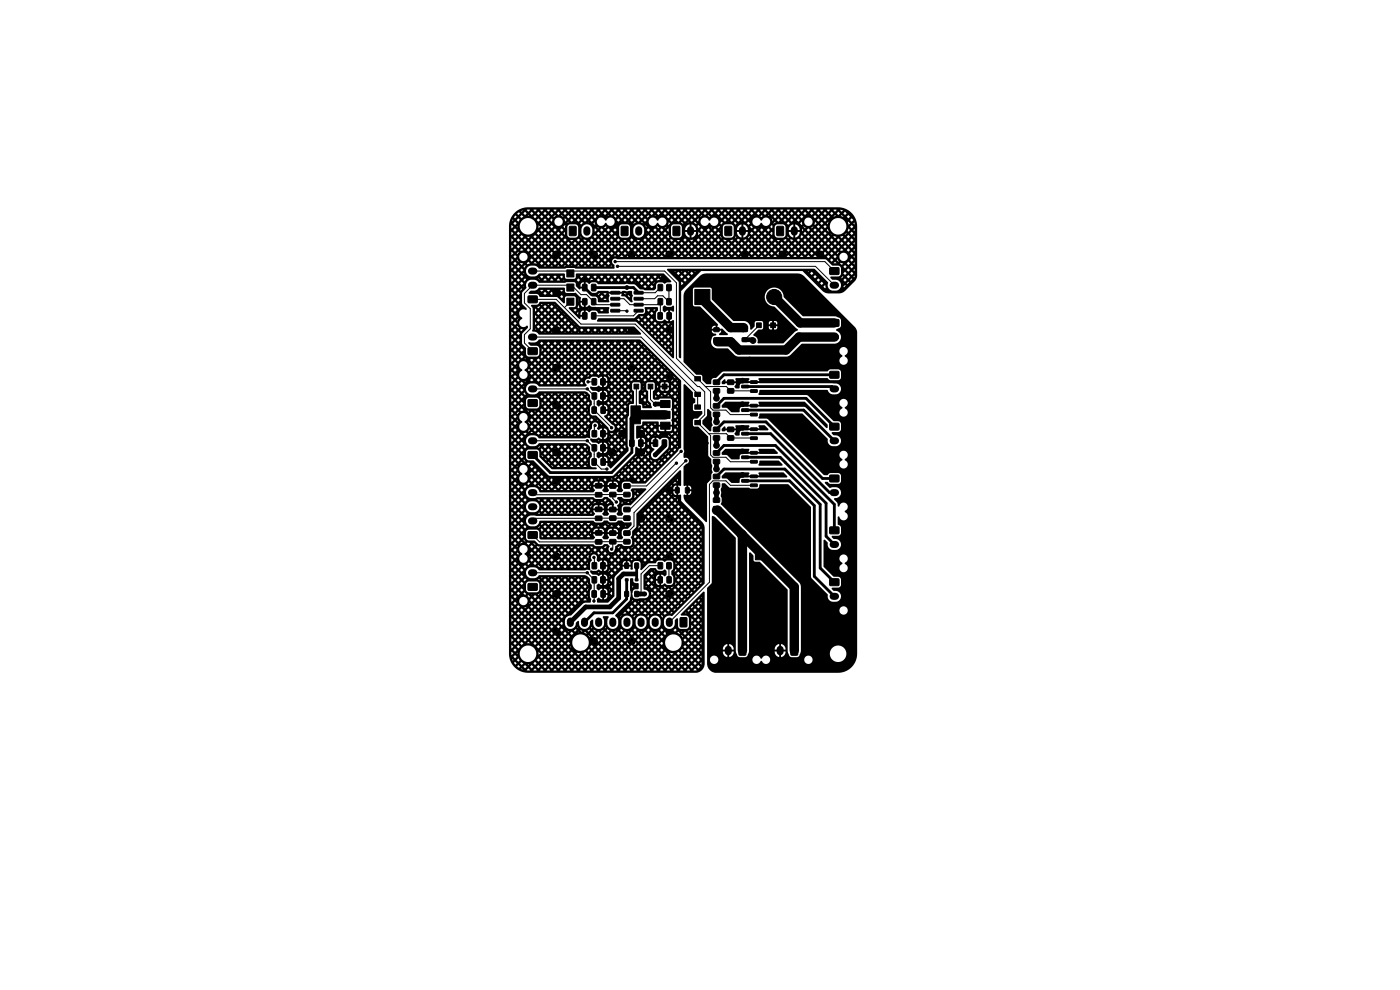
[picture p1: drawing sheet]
<svg xmlns="http://www.w3.org/2000/svg" width="297mm" height="210mm" viewBox="0 0 297 210" stroke-linecap="round" stroke-linejoin="round" font-family="sans-serif">
<g fill="#000" stroke="#000" stroke-width=".21">
<path d="M120.2 57.3h1.6v1.4h-1.6zM120.8 48.1h1.4v1.8h-1.4zM131.8 48.1h1.4v1.8h-1.4zM142.8 48.1h1.4v1.8h-1.4zM153.8 48.1h1.4v1.8h-1.4zM164.8 48.1h1.4v1.8h-1.4zM176.1 56.8h1.8v1.4h-1.8zM112.1 73.8h1.8v1.4h-1.8zM112.1 62.8h1.8v1.4h-1.8zM120.2 60.3h1.6v1.4h-1.6zM120.2 63.3h1.6v1.4h-1.6zM123.6 63.4l.7-.1 .2 .2v1l-.1 .2h-.6l-.2-.2z"/>
<path d="M123.6 66.3h.7l.2 .1v1.1l-.1 .2h-.6l-.2-.1zM123.6 60.3h.7l.2 .1v1.1l-.1 .2h-.6l-.2-.1zM125.5 63.4l.7-.1 .2 .2v1l-.1 .2h-.6l-.2-.2zM125.5 66.3h.7l.2 .1 .1 1.1-.2 .2h-.6l-.2-.1zM125.5 60.3h.7l.2 .1 .1 1.1-.2 .2h-.6l-.2-.1zM129.6 61.8h1.8l.1 .5-1.9 .1zM129.6 63.1h1.8l.1 .5-1.9 .1zM129.6 64.4l1.8-.1 .1 .5-1.9 .1zM129.6 65.6h1.8l.1 .5-1.9 .1zM134.5 65.6h1.9v.5l-1.8 .1zM134.5 64.4l1.9-.1v.5l-1.8 .1zM134.5 63.1h1.9v.5l-1.8 .1z"/>
<path d="M134.5 61.8h1.9v.5l-1.8 .1zM139.6 66.3h.7l.2 .1v1.1l-.1 .2h-.6l-.2-.1zM139.6 60.4l.7-.1 .3 .2v.9l-.2 .3h-.6l-.2-.2zM139.6 63.4l.7-.1 .3 .2v.9l-.2 .3h-.6l-.2-.2zM141.5 60.4l.7-.1 .2 .2v.9l-.1 .3h-.7l-.2-.2zM141.5 63.4l.7-.1 .2 .2v.9l-.1 .3h-.7l-.2-.2zM141.5 66.3h.7l.2 .1 .1 1.1-.2 .2h-.6l-.2-.1zM147.4 79.9h1.2v.9h-1.2zM147.4 61.4h3.2v3.2h-3.2zM151.5 71.7l1-.1 .1 .8-.2 .1h-.9l-.1-.2zM151.5 69.6l1-.1 .1 .7-.2 .2h-.9l-.1-.2zM154.8 71.7h.4v.7h-.4z"/>
<path d="M154.8 69.7h.4v.6h-.4zM157.5 69.6l1-.1 .1 .7-.2 .2h-.9l-.1-.2zM157.5 71.7l1-.1 .1 .8-.2 .1h-.9l-.1-.2zM160.5 68.5h1v1h-1zM163.5 68.5h1v1h-1zM176.1 78.8h1.8v1.4h-1.8zM176.1 67.8h1.8v1.4h-1.8zM112.1 95.8h1.8v1.4h-1.8zM112.1 84.8h1.8v1.4h-1.8zM125.6 86.3h.7l.2 .1v1.1l-.1 .2h-.6l-.2-.1zM125.6 97.3h.7l.2 .1v1.1l-.1 .2h-.6l-.2-.1zM125.6 91.4l.8-.1 .2 .2v.9l-.2 .3h-.6l-.2-.2z"/>
<path d="M125.6 83.4l.8-.1 .2 .2v.9l-.2 .3h-.6l-.2-.2zM125.6 80.4l.8-.1 .2 .2v.9l-.2 .3h-.6l-.2-.2zM125.6 94.4l.8-.1 .2 .2v.9l-.2 .3h-.6l-.2-.2zM127.5 91.4l.7-.1 .2 .2v.9l-.1 .3h-.7l-.2-.2zM127.5 83.4l.7-.1 .2 .2v.9l-.1 .3h-.7l-.2-.2zM127.5 80.4l.7-.1 .2 .2v.9l-.1 .3h-.7l-.2-.2zM127.5 86.3h.7l.2 .1 .1 1.1-.2 .2h-.6l-.2-.1zM127.5 97.3h.7l.2 .1 .1 1.1-.2 .2h-.6l-.2-.1zM127.5 94.4l.7-.1 .2 .2v.9l-.1 .3h-.7l-.2-.2zM133.6 93.3h.7l.2 .1v1.1l-.1 .2h-.6l-.2-.1zM134.5 81.5h1v1h-1zM135.5 93.3h.7l.2 .1 .1 1.1-.2 .2h-.6l-.2-.1z"/>
<path d="M133.9 86.1h2v3.8h-2zM137.5 81.5h1v1h-1zM138.6 93.3h.7l.2 .1v1.1l-.1 .2h-.6l-.2-.1zM140.5 81.5h1v1h-1zM140.5 93.3h.7l.2 .1 .1 1.1-.2 .2h-.6l-.2-.1zM140.2 89.5h2v1.6h-2zM140.2 87.3h2v1.4h-2zM140.2 85h2v1.4h-2zM147.4 83.2h1.2v.9h-1.2zM147.4 89.2h1.2v.9h-1.2zM147.4 85.9h1.2v.9h-1.2zM151.4 85.6h1.1l.2 .2v.6l-.2 .2h-1l-.2-.2z"/>
<path d="M151.4 87.5l1.1-.1 .2 .3v.6l-.2 .1h-1l-.2-.2zM151.4 90.6h1.1l.2 .2v.6l-.2 .2h-1l-.2-.2zM151.4 92.5l1.1-.1 .2 .3v.6l-.2 .1h-1l-.2-.2zM151.4 80.6h1.1l.2 .2v.6l-.2 .2h-1l-.2-.2zM151.4 82.5l1.1-.1 .2 .3v.6l-.2 .1h-1l-.2-.2zM151.4 95.6h1.1l.2 .2v.6l-.2 .2h-1l-.2-.2zM151.4 97.5l1.1-.1 .2 .3v.6l-.2 .1h-1l-.2-.2zM154.4 82.5l1.1-.1 .2 .3v.6l-.2 .1h-1l-.2-.2zM154.4 80.6h1.1l.2 .2v.6l-.2 .2h-1l-.2-.2zM154.4 92.5l1.1-.1 .2 .3v.6l-.2 .1h-1l-.2-.2zM154.4 90.6h1.1l.2 .2v.6l-.2 .2h-1l-.2-.2zM157.4 91.7h1.3l.1 .5-1.4 .1z"/>
<path d="M157.4 96.7h1.3l.1 .5-1.4 .1zM157.4 81.7h1.3l.1 .5-1.4 .1zM157.4 86.7h1.3l.1 .5-1.4 .1zM159.2 92.7h1.4l.1 .5h-1.4zM159.2 90.8h1.4l.1 .5h-1.4zM159.2 97.7h1.4l.1 .5h-1.4zM159.2 95.8h1.4l.1 .5h-1.4zM159.2 82.7h1.4l.1 .5h-1.4zM159.2 80.8h1.4l.1 .5h-1.4zM159.2 87.7h1.4l.1 .5h-1.4zM159.2 85.8h1.4l.1 .5h-1.4zM176.1 89.8h1.8v1.4h-1.8z"/>
<path d="M112.1 112.8h1.8v1.4h-1.8zM125.6 119.4l.8-.1 .2 .2v1l-.2 .2h-.6l-.2-.2zM127.5 119.4l.7-.1 .2 .2v1l-.1 .2h-.7l-.2-.2zM126.3 102.6h1.3l.1 .2v.6l-.2 .1h-1.1l-.1-.2zM126.3 104.5h1.3l.1 .2v.6l-.2 .1h-1.1l-.1-.2zM126.3 112.6h1.3l.1 .2v.6l-.2 .1h-1.1l-.1-.2zM126.3 114.5h1.3l.1 .2v.6l-.2 .2-1.1-.1-.1-.2zM126.3 107.6h1.3l.1 .2v.6l-.2 .1h-1.1l-.1-.2zM126.3 109.5h1.3l.1 .2v.6l-.2 .2-1.1-.1-.1-.2zM129.4 102.6h1.1l.2 .2v.6l-.2 .2h-1l-.2-.2zM129.4 104.5l1.1-.1 .2 .3v.6l-.2 .1h-1l-.2-.2zM129.4 107.6h1.1l.2 .2v.6l-.2 .2h-1l-.2-.2z"/>
<path d="M129.4 109.5l1.1-.1 .2 .3v.6l-.2 .1h-1l-.2-.2zM129.4 112.6h1.1l.2 .2v.6l-.2 .2h-1l-.2-.2zM129.4 114.5l1.1-.1 .2 .3v.6l-.2 .1h-1l-.2-.2zM132.4 107.6h1.1l.2 .2v.6l-.2 .2h-1l-.2-.2zM132.4 109.5l1.1-.1 .2 .3v.6l-.2 .1h-1l-.2-.2zM132.4 112.6h1.1l.2 .2v.6l-.2 .2h-1l-.2-.2zM132.4 114.5l1.1-.1 .2 .3v.6l-.2 .1h-1l-.2-.2zM132.4 102.6h1.1l.2 .2v.6l-.2 .2h-1l-.2-.2zM132.4 104.5l1.1-.1 .2 .3v.6l-.2 .1h-1l-.2-.2zM139.6 119.4l.7-.1 .3 .2v1l-.2 .2h-.6l-.2-.2zM141.5 119.4l.7-.1 .2 .2v1l-.1 .2h-.7l-.2-.2zM143.3 103.5l.6-.1 .2 .1v.9l-.1 .2-.7-.1z"/>
<path d="M145.4 103.5l.6-.1 .2 .1v.9l-.1 .2-.7-.1zM151.4 102.5l1.1-.1 .2 .3v.6l-.2 .1h-1l-.2-.2zM151.4 100.6h1.1l.2 .2v.6l-.2 .2h-1l-.2-.2zM151.4 105.6h1.1l.2 .2v.6l-.2 .2h-1l-.2-.2zM151.4 107.5l1.1-.1 .2 .3v.6l-.2 .1h-1l-.2-.2zM157.4 101.7h1.3l.1 .5-1.4 .1zM160.3 117.2h1.4v1.6h-1.4zM159.2 102.7h1.4l.1 .5h-1.4zM159.2 100.8h1.4l.1 .5h-1.4zM176.1 111.8h1.8v1.4h-1.8zM176.1 100.8h1.8v1.4h-1.8zM112.1 123.8h1.8v1.4h-1.8z"/>
<path d="M125.6 125.3h.7l.2 .1v1.1l-.1 .2h-.6l-.2-.1zM125.6 122.4l.8-.1 .2 .2v1l-.2 .2h-.6l-.2-.2zM127.5 125.3h.7l.2 .1 .1 1.1-.2 .2h-.6l-.2-.1zM127.5 122.4l.7-.1 .2 .2v1l-.1 .2h-.7l-.2-.2zM132.6 125.5l.6-.1 .2 .1v.9l-.2 .2-.7-.1zM132.6 122.8h.6v.4h-.6zM132.6 119.5l.6-.1 .2 .1v.9l-.2 .2-.7-.1zM134.7 125.5l.6-.1 .2 .1v.9l-.1 .2-.8-.1zM134.8 122.8h.5v.4h-.5zM134.7 119.5l.6-.1 .2 .1v.9l-.1 .2-.8-.1zM139.6 122.4l.7-.1 .2 .2v1l-.1 .2h-.6l-.2-.2zM141.5 122.4l.7-.1 .2 .2v1l-.1 .2h-.6l-.2-.2z"/>
<path d="M144.3 131.1h1.4v1.8h-1.4zM156.8 137.1h1.4v1.8h-1.4zM167.8 137.1h1.4v1.8h-1.4zM176.1 122.8h1.8v1.4h-1.8z"/>
<circle cx="118" cy="54" r=".25"/>
<circle cx="124" cy="59.5" r=".25"/>
<circle cx="126" cy="54" r=".25"/>
<circle cx="130.5" cy="55.5" r=".25"/>
<circle cx="131" cy="56.5" r=".25"/>
<circle cx="134" cy="54" r=".25"/>
<circle cx="141" cy="59" r=".25"/>
<circle cx="142" cy="54" r=".25"/>
<circle cx="158" cy="54" r=".25"/>
<circle cx="166" cy="54" r=".25"/>
<circle cx="174" cy="54" r=".25"/>
<circle cx="118" cy="62" r=".25"/>
<circle cx="118" cy="70" r=".25"/>
<circle cx="118" cy="78" r=".25"/>
<circle cx="124" cy="65.5" r=".25"/>
<circle cx="133" cy="61" r=".4"/>
<circle cx="133" cy="66" r=".25"/>
<circle cx="134" cy="70" r=".25"/>
<circle cx="134" cy="78" r=".25"/>
<circle cx="142" cy="80" r=".25"/>
<circle cx="142" cy="70" r=".25"/>
<circle cx="150" cy="70" r=".25"/>
<circle cx="150" cy="72" r=".25"/>
<circle cx="150" cy="68" r=".25"/>
<circle cx="151" cy="74" r=".25"/>
<circle cx="153" cy="75" r=".25"/>
<circle cx="157" cy="78" r=".25"/>
<circle cx="158" cy="62" r=".25"/>
<circle cx="159" cy="76" r=".25"/>
<circle cx="159.7" cy="72.2" r=".6"/>
<circle cx="164.2" cy="63" r="1.6"/>
<circle cx="166" cy="70" r=".25"/>
<circle cx="118" cy="96" r=".25"/>
<circle cx="118" cy="86" r=".25"/>
<circle cx="124.6" cy="93.5" r=".25"/>
<circle cx="124.6" cy="82.5" r=".25"/>
<circle cx="124.7" cy="81" r=".25"/>
<circle cx="126.2" cy="90.2" r=".25"/>
<circle cx="128.8" cy="99.5" r=".25"/>
<circle cx="129.8" cy="90.7" r=".25"/>
<circle cx="130" cy="96" r=".25"/>
<circle cx="132" cy="92" r=".25"/>
<circle cx="136" cy="96" r=".25"/>
<circle cx="136" cy="92" r=".25"/>
<circle cx="139" cy="85.7" r=".4"/>
<circle cx="139" cy="96.5" r=".4"/>
<circle cx="141" cy="92" r=".25"/>
<circle cx="143.5" cy="98.3" r=".25"/>
<circle cx="144.5" cy="95.8" r=".25"/>
<circle cx="145.5" cy="97.8" r=".25"/>
<circle cx="150" cy="94" r=".25"/>
<circle cx="152" cy="84.5" r=".6"/>
<circle cx="152" cy="89.5" r=".6"/>
<circle cx="152" cy="94.5" r=".6"/>
<circle cx="152" cy="99.5" r=".6"/>
<circle cx="157.5" cy="85.8" r=".5"/>
<circle cx="157.5" cy="80.8" r=".5"/>
<circle cx="157.5" cy="95.8" r=".5"/>
<circle cx="157.5" cy="90.8" r=".5"/>
<circle cx="118" cy="102" r=".25"/>
<circle cx="118" cy="118" r=".25"/>
<circle cx="126" cy="118.2" r=".25"/>
<circle cx="129.8" cy="116.5" r=".25"/>
<circle cx="130.8" cy="106.5" r=".25"/>
<circle cx="132" cy="111" r=".25"/>
<circle cx="134" cy="102" r=".25"/>
<circle cx="136" cy="104" r=".25"/>
<circle cx="136" cy="110" r=".25"/>
<circle cx="142" cy="118" r=".25"/>
<circle cx="142" cy="104" r=".25"/>
<circle cx="142" cy="110" r=".25"/>
<circle cx="150" cy="102" r=".25"/>
<circle cx="152" cy="118" r=".25"/>
<circle cx="152" cy="104.5" r=".6"/>
<circle cx="157.5" cy="100.8" r=".5"/>
<circle cx="158" cy="110" r=".25"/>
<circle cx="166" cy="118" r=".25"/>
<circle cx="166" cy="110" r=".25"/>
<circle cx="118" cy="134" r=".25"/>
<circle cx="118" cy="126" r=".25"/>
<circle cx="124.6" cy="121.5" r=".25"/>
<circle cx="126" cy="136" r=".25"/>
<circle cx="126" cy="127.5" r=".25"/>
<circle cx="134" cy="136" r=".25"/>
<circle cx="136.8" cy="126" r=".4"/>
<circle cx="142" cy="134" r=".25"/>
<circle cx="142" cy="126" r=".25"/>
<circle cx="152" cy="134" r=".25"/>
<circle cx="152" cy="126" r=".25"/>
<circle cx="166" cy="134" r=".25"/>
<circle cx="166" cy="126" r=".25"/>
<circle cx="174" cy="134" r=".25"/>
<circle cx="174" cy="126" r=".25"/>
</g>
<g fill="none" stroke="#000" stroke-width="1.5">
<path d="M112.7 57.5h.6M124.5 48.7v.6M135.5 48.7v.6M146.5 48.7v.6M157.5 48.7v.6M168.5 48.7v.6M112.7 71.5h.6M112.7 60.5h.6M176.7 71.5h.6M176.7 60.5h.6M112.7 82.5h.6M112.7 93.5h.6"/>
<path d="M176.7 82.5h.6M176.7 93.5h.6M112.7 110.5h.6M112.7 107.5h.6M112.7 104.5h.6M176.7 104.5h.6M176.7 115.5h.6M112.7 121.5h.6M121 131.7v.6M124 131.7v.6M127 131.7v.6M130 131.7v.6"/>
<path d="M133 131.7v.6M136 131.7v.6M139 131.7v.6M142 131.7v.6M154.5 137.7v.6M165.5 137.7v.6M176.7 126.5h.6"/>
</g>
<g fill="none" stroke="#000" stroke-width=".21">
<path d="M113 57.5h28l2.5 2.5v16l7.3 7.1v3.4l.4 .5h2.8l.9 1h5M130.5 55.5h44.5l2 2M131 56.5h42l4 4M113 63.5h5l5.2 5.2h11.6l13.2 13.3h.4l1.1 1.1v4.9l-1.5 1.7 2.8 2.7v4.1l.4 .5h2.8l.9 1h5M113 71.5h23l12 12v2.9M121 64l-1.2 1.3M130.5 64.6h-3.9l-2.2-2.1h-1.2l-2-2h-8.2l-1.8 1.8v2l1.3 1.2v4.2l-1.3 1.3v1.7l1.8 1.8M130.5 63.4h1.9l1.2 1.2h5.9l.6-.6v3M130.5 65.9l2.5 .1M135.5 65.9l-1.1 1.1h-8.5M140.1 67h.1M140.1 61l-1.1 1.1h-3.5"/>
<path d="M141.9 61v3l-1.3-1.3h-1.1l-.6 .7h-3.4M161 69l-3 3.1M113 82.5h11.6l1.5 1.5v3l3.7 3.7M113 93.5h11.6l1.5 1.5v3l1.4 1.5h1.3M124.8 81h1.3M126.2 90.3l-.1 .1v1.6M135 82v5.8l-.1 .2M138 82v2.7l1 1M143.5 98.3l-9.9 9.8h-.6M144.5 95.8l-7.3 7.3h-4.2M145.5 97.8l-11 11v2.8l-1.5 1.5M149.6 82h4.5l.9 .9 4.9 .1"/>
<path d="M150.3 92h3.8l.9 .9 4.9 .1M113 113.5l1.5 1.4h18.5M113 104.5l.5 .5 19.5-.1M126 118.2l.1 1.8M127 114.9h.1M130 114.9v1.3l-.2 .3M130 104.9v.9l.8 .7M133 109.9l-19.5 .1-.5 .5M159.9 103h-5l-.9-1h-2.8l-.7 .8v20.7l-8.5 8.5M113 121.5h11.6l1.5 1.5-.1 4.5M140.1 120h-2.3l-1.8 1.8v4l-.2 .2M141.9 120v3"/>
<path d="M141.9 123h.1"/>
</g>
<path d="M149 63v.5l6 6h2.8M164.2 63l5.5 5.5h7.3M177 71.5h-7.5l-2.8 2.8h-9.9l-1.8-1.8h-2.8M134.9 88h6.3M152 108.2h.2l5.3 5.3v24.5M157.2 113.2l11.3 11.3v13.5" fill="none" stroke="#000" stroke-width="2"/>
<g fill="none" stroke="#000" stroke-width=".6">
<path d="M124.1 61l1.4 1.5M125.9 61h8.5l1.1 1.1M177 79.5h-23.4l-1.6 1.6M134.1 94v2l-4.3 4.2h-13l-3.8-3.7M152 91.1l1.6-1.6h8.9l12 12h2.5M152 96.1l1.6-1.6h10.9l12.5 12.5v5.5M152 86.1l1.6-1.6h17.4l6 6M158.1 92h5.4l12.5 12.5h1M158.1 97h7.4l9.8 9.8v7l1.7 1.7M158.1 82h18.4l.5 .5M158.1 87h12.4l6.5 6.5M152 101.1l1.6-1.6h12.9l7.5 7.5v13.5l3 3"/>
<path d="M158.1 102h9.4l5.2 5.2v15l4.3 4.3M132.9 123v4.1l-2.9 2.9h-4l-2 2M132.9 126h.1M135.1 120v3"/>
</g>
<path d="M158 72.1h1.6l.1 .2M134.9 88l-.8 .8v5.2M140.9 94v.5l-1.9 2M141.2 85.7h-2.2M152 82.9v1.6M152 87.9v1.6M152 92.9v1.6M152 97.9v1.6M152 102.9v3.2M134.8 121.8h-2.6l-1 1v4.1l-1.8 1.9h-5.2l-3.2 3.2M135.1 126h1.7" fill="none" stroke="#000" stroke-width="1"/>
<g fill="#000">
<path d="M145.6 61.4l3-3 1-.4 20.1 .1 .9 .5 10.7 10.7 .4 .6 .1 .5v68.3a4 4 0 0 1-4 4h-26.1a2 2 0 0 1-1.7-2v-.6h.6a.89 .89 0 0 0 .9 .7 .89 .89 0 0 0 .9-.7h7.2l.1 .1a.95 .95 0 0 0 .9 .6 .95 .95 0 0 0 .9-.6h.1a.91 .91 0 0 0 1 .6 .91 .91 0 0 0 .8-.7h7.2l.1 .1a.89 .89 0 0 0 1.4 .4 .89 .89 0 0 0-.3-1.5 .89 .89 0 0 0-1.2 1h-7.2v-.2a.95 .95 0 0 0-.9-.8 .95 .95 0 0 0-.9 .6h-.2a.91 .91 0 0 0-1.1-.6 .91 .91 0 0 0-.7 1h-7.2v-.2a.89 .89 0 0 0-1-.8 .89 .89 0 0 0-.8 1h-.6v-1.8h3.4a1.13 1.13 0 0 0 .9 1.1v-.9h.4v.9h.1a1.15 1.15 0 0 0 .8-1.2h-.6v-.4h.6v-.1a1.13 1.13 0 0 0-.9-1.1v.9h-.4v-.9h-.1a1.15 1.15 0 0 0-.9 1.2h.7v.4l-4 .1v-13.5l1-1.3v-13.9l.2-.2 .5 .2 4.4 4.5v24l.3 .9 .5 .4h1.2l.4-.2 .4-.9h5.5a1.14 1.14 0 0 0 .9 1.1v-.9h.4v.9h.1a1.15 1.15 0 0 0 .8-1.2h-.6v-.4h.6v-.1a1.13 1.13 0 0 0-.9-1.1v.9h-.4v-.9h-.1a1.15 1.15 0 0 0-.9 1.2h.7v.4l-6.1 .1v-20.9l.2-.2 .7 .6v1l.2 .3 1.2 .1 5.9 5.9v13a1.32 1.32 0 0 0 .8 1.3h1.4l.4-.6h6.3l.1 .3a1.76 1.76 0 0 0 2.8 .9 1.76 1.76 0 0 0-.4-2.9 1.76 1.76 0 0 0-2.5 1.7h-6.3l.2-.7v-8.5h8.2v.2a.89 .89 0 0 0 1.5 .3 .89 .89 0 0 0-.3-1.4 .89 .89 0 0 0-1.2 .9h-8.2v-5.1l-.3-.9-16.7-16.6 .2-1.2-.2-.5v-1.6l.4-1.2h.5l1 .9 4 .1 .5 .2h1.3a.76 .76 0 0 0 .6-1h6l4.8 4.9 .1 14.8 3.5 3.7a1.19 1.19 0 0 0 1.1 1.6h.6a1.19 1.19 0 0 0 1.1-1.5 1.19 1.19 0 0 0-1.6-.9l-.4-.4 .1-.2 1.4-.1 .5-.3v-1.6l-.5-.3-1.1-.1-1.7-1.7h3v.2a.89 .89 0 0 0 1.5 .4 .89 .89 0 0 0-.3-1.5l-.1-.2a.95 .95 0 0 0 .6-1.1 .95 .95 0 0 0-1-.8 .89 .89 0 0 0-.7 .8 .89 .89 0 0 0 .5 .9l.1 .3-.5 .5-.1 .5h-3l-.3-.3-.1-5.7 .3-.1 .6 .6a1.19 1.19 0 0 0 1.1 1.6h.6a1.19 1.19 0 0 0 1.1-1.5 1.19 1.19 0 0 0-1.6-.9l-.4-.4 .1-.2 1.5-.1 .4-.5v-1.4l-.7-.5v-1.5a.21 .21 0 0 1 .2-.2 .21 .21 0 0 1 .2 .3 .89 .89 0 0 0 1.5 .4 .89 .89 0 0 0-.3-1.5l-.1-.2a.96 .96 0 0 0 .6-1.1 .96 .96 0 0 0-.9-.8 1.08 1.08 0 0 0-.9 .9l-.3-.1-.1-.7-.7-.8a.37 .37 0 0 1 .6-.3 1.15 1.15 0 0 0 .9-1.2 1.15 1.15 0 0 0-1.1-1.1l-1.3 .2-1-1.1 .1-.2h.4l.6 .4h1.9l.4-.5-.1-1.5-.4-.2-1.7-.1-.7 .5h-.7l-2.2-2.2h5.5v.2a.89 .89 0 0 0 1.5 .4 .89 .89 0 0 0-.3-1.5l-.1-.2a.95 .95 0 0 0 .6-1.1 .95 .95 0 0 0-1-.8 .89 .89 0 0 0-.7 .8 .89 .89 0 0 0 .5 .9l.1 .3-.5 .5-.1 .5h-5.5l-9.6-9.6-.5-.2h-1.4a.31 .31 0 0 1-.2-.3 .31 .31 0 0 1 .2-.3v-.4l.2-.1h8.9l5.4 5.4a1.3 1.3 0 0 0 1.1 1.6h.6a1.17 1.17 0 0 0 1.1-1.4 1.17 1.17 0 0 0-1.5-1l-.5-.4 .1-.2 1.4-.1 .5-.3v-1.6l-.5-.3-1.1-.1-1.7-1.7h3a.89 .89 0 0 0 1.4 .6 .89 .89 0 0 0-.2-1.5l-.1-.2a.95 .95 0 0 0 .6-1.1 .95 .95 0 0 0-1-.8 .89 .89 0 0 0-.7 .8 .89 .89 0 0 0 .5 .9l.1 .3-.5 .5-.1 .5h-3l-3.9-3.8h-10.1a.31 .31 0 0 1-.2-.3 .31 .31 0 0 1 .2-.3v-.4l.2-.1h14.1l.2 .1a1.15 1.15 0 0 0 1.1 .9h.6a1.15 1.15 0 0 0 1.1-1.2 1.15 1.15 0 0 0-1.1-1.2h-19.9l-.4 .3-.1 .8-.9-.1a.39 .39 0 0 1-.2-.4 .39 .39 0 0 1 .3-.3v-.3h-2.2l-.2 .2h-.5l-.1-.5 .5-.5a.26 .26 0 0 1 .3 .1 .26 .26 0 0 1 0 .3h2.2l-.1-.5 .2-.2h2.7l.1 .2-.2 .4h2.3l-.2-.4 .2-.2h14.4l.6 .4 1.7 .1 .6-.4v-1.4l-.2-.4-.4-.2-1.7 .1-.6 .4h-22l-.4 .2-1.3 1.2a.74 .74 0 0 0-.9 .5l-.1 .8h-.9l-.9-.9-.1-.9-.2-.2-1.1-.1-2.5-2.5-.1-.3h33.1a.89 .89 0 0 0 1.4 .6 .89 .89 0 0 0-.2-1.5l-.1-.2a.96 .96 0 0 0 .6-1.1 .96 .96 0 0 0-.9-.8 .89 .89 0 0 0-.8 .8 .89 .89 0 0 0 .5 .9l.1 .3-.5 .5-.1 .5h-33.1v-6.9h6.8v-.6a.64 .64 0 0 0-.8 .6h-6v-5.1h2l.3 .4h1.2l3.8 3.8-.1 .9h1l1.2 1.2-.2 .2h-1.5l-.2-.2 .4-.4 .1-.4h-2l.2 .5 .7 .3-.1 .3a.81 .81 0 0 0-.9 .8 1.41 1.41 0 0 0 1.2 1.9h2.3l1.5 1.5 .7 .2 10.2 .1 .9-.4 2.4-2.4h7a1.45 1.45 0 0 0 1.3-1.3 1.45 1.45 0 0 0-1-1.5l.1-.3 .7-.3 .2-.2v-1.4l-.2-.4-1.1-.4h-6.8l-4-4.1a2.02 2.02 0 0 0-2.1-2 2.02 2.02 0 0 0-2 2.1 2.02 2.02 0 0 0 2.1 2l4.6 4.5a.27 .27 0 0 1 .3 .3 .27 .27 0 0 1-.2 .3l-.4 .2-2.4 2.4h-5.3l-.2-.1a1.09 1.09 0 0 0-.8-1.5l-.1-.3 1-.9 1-.3 .1-.5h1.2l.1 .5 .3 .2h.3v-.7h.4v.7l.5-.1 .2-.6h-3v-.4h1.9v-.7h.4v.7h.7v-.4l-.3-.3h-1.1l-.3 .2-.1 .5h-1.2v-.4l-.3-.3h-1.2l-.3 .3v.9l-.6 .6a.23 .23 0 0 1-.3 0 .23 .23 0 0 1 0-.3 1.41 1.41 0 0 0-1.3-1.5l-2.4-.1-4.4-4.4-.1-2.2-.3-.4-3.5 .1-.2 .3v3.2h-2v-2zM109 45.3l.6-.5h1l.1 .1 .3-.3-.4 .2h-1l.3-.2h1.8l.4 .3 .3-.3h.8l.3 .3 .4-.3h.7l.3 .3 .4-.3h.7l.3 .3 .4-.3h.7l.3 .3 .4-.3h.7l.4 .3 .3-.3h.7l.4 .3 .3-.3h.7l.4 .3 .3-.3h.8l.3 .3 .4-.3h.7l.3 .3 .4-.3h.7l.3 .3 .4-.3h.7l.3 .3 .4-.3h.7l.4 .3 .3-.3h.7l.4 .3 .3-.3h.7l.4 .3 .3-.3h.8l.3 .3 .4-.3h.7l.3 .3 .4-.3h.7l.3 .3 .4-.3h.7l.3 .3 .4-.3h.7l.4 .3 .3-.3h.7l.4 .3 .3-.3h.7l.4 .3 .3-.3h.7l.4 .3 .4-.3h.7l.3 .3 .4-.3h.7l.3 .3 .4-.3h.7l.3 .3 .4-.3h.7l.4 .3 .3-.3h.7l.4 .3 .3-.3h.7l.4 .3 .3-.3h.7l.4 .3 .4-.3h.7l.3 .3 .4-.3h.7l.3 .3 .4-.3h.7l.3 .3 .4-.3h.7l.4 .3 .3-.3h.7l.4 .3 .3-.3h.7l.4 .3 .3-.3h.7l.4 .3 .4-.3h.7l.3 .3 .4-.3h.7l.3 .3 .4-.3h.7l.3 .3 .4-.3h.7l.4 .3 .3-.3h.7l.4 .3 .3-.3h.7l.4 .3 .3-.3h.7l.4 .3 .4-.3h.7l.3 .3 .4-.3h.7l.3 .3 .4-.3h.7l.3 .3 .4-.3h.7l.4 .3 .2-.3-1.4-.1-67.5 .1 1-.5 1.1-.1h65.8a4 4 0 0 1 4 4v10.8l-.5 .9-2.2 2.1-.6 .4h-2.9l-1-.4-.3-.3 1.2 .1-1.2-.1-.7-.7h1.1l.3 .4 .2-.2-.2-.5-.3 .3h-1.1l-.7-.7h1.1l.3 .4 .4-.4-.4-.3-.3 .3h-1.1l-.7-.7h1.1l.3 .4 .4-.4-.4-.4-.3 .4h-1.1l-.8-.7h1.1l.4 .4 .4-.4-.4-.4-.4 .4h-1.1l-.7-.7h1.1l.4 .3 .4-.3-.4-.4-.4 .4h-1.1l-.4-.5h-21.5l-4.3 4.2v14.2a.28 .28 0 0 1-.3 .1 .28 .28 0 0 1-.2-.3v-15.8h.5l.1 .6 .4-.4-.4-.3-.6 .1-.4-.5h1.4l.3 .4 .4-.4-.4-.4-.3 .4h-1.4l-.7-.7h1.4l.3 .4 .4-.4h.7l.3 .4 .4-.4-.4-.4-.3 .4h-.7l-.4-.4-.3 .4h-1.4l-.7-.7h1.4l.3 .3 .4-.3h.7l.3 .3 .4-.3h.7l.3 .3 .4-.3-.4-.4-.3 .4h-.7l-.4-.4-.3 .4h-.7l-.4-.4-.3 .4h-1.4l-.5-.5h1.4l.1 .1 .1-.1h1.2l.1 .1 .2-.1h1.1l.1 .1 .2-.1h1.1l.1 .1 .2-.1h23.8l.1 .1 .1-.1h-29.9l-.2-.2 .1-.3h31.1l3 2.9a1.21 1.21 0 0 0 1 1.8l.8-.1 .6-.3h.6h-.6l.3-.5h.5l.2 .2 .3-.4-.1-.1-.4 .3h-.5l-.1-.8 1.3 .1 .2 .2 .3-.4-.1-.1-.4 .3-1.3-.1-.3-.4-.4-.2h1.3l.4 .4 .3-.4h.7l.2 .1 .3-.3-.1-.2-.4 .4h-.7l-.3-.4-.4 .4h-2.2l-.5-.5h2.2l.2 .2 .3-.4h.7l.4 .4 .3-.4h.7l.2 .1 .1-.4-.3 .3h-.7l-.3-.4-.4 .4h-.7l-.1-.1-.4 .3h-2.2l.1-.2h1.5a.64 .64 0 0 0 .6-.7h.5l.4 .3 .3-.3h.7l.4 .3 .3-.3-.3-.4-.4 .4h-.7l-.3-.4-.4 .4h-.5v-.7h1.2l.4 .3 .3-.3h.7l.3 .2v-.5l-.3 .3h-.7l-.3-.4-.4 .4h-1.2l-.1-.7h.6l.4 .3 .3-.3h.7l.4 .3 .3-.3-.3-.4-.4 .4h-.7l-.3-.4-.4 .4h-.6l-.4-.2-1.3-.1-.5-.4h2.1l.4 .3 .3-.3h-.2h.9l.4 .3 .3-.3h.7l.3 .2v-.5l-.3 .3h-.7l-.3-.4-.4 .4-1.3-.2-.1 .2h-2.1h1.4l-.4-.4-.3 .4h-.7l-.7-.7h.7l.3 .3 .4-.3h.7l.4 .3v-.1l-.2-.4-.2 .2h-.7l-.4-.4-.3 .4-1.1-.2h-44a.72 .72 0 0 0-1.1 .2 .72 .72 0 0 0 .5 1v.6l-.2 .2h-8.1l-.3-.2h-1.6l-.3 .2h-5.5l-.6-.5h16l-.1-.2-.2 .2h-.9l-.2-.3-.3 .3h-.9l-.3-.3-.2 .3h-.9l-.3-.3-.3 .3h-.8l-.3-.3-.3 .3h-.8l-.3-.3-.3 .3h-2.7l.3-.1h1.4l-.1-.2-.1 .2h-1.2l-.1-.2-.3 .3h-.9l-.2-.3-.3 .3h-.9l-.3-.3-.2 .3h-.9l-.3-.3-.3 .3-2.6-.2a1.15 1.15 0 0 0-1.1 1.2 1.15 1.15 0 0 0 1.1 1.2l1-.1 .7-.6h5.3l.1 .2 .1 .7 .3 .3 1.7-.1 .3-.4h.9l.2 .3 .4-.3h.8l.3 .4 .4-.4h.7l.3 .4 .4-.4h.7l.3 .4 .4-.4h.7l.4 .4 .3-.4h.7l.4 .4 .3-.4h.7l.4 .4 .3-.4h.8l.3 .4 .4-.4h.7l.3 .4 .4-.4h.7l.3 .4 .4-.4h.7l.3 .4 .4-.4h.7l.4 .4 .3-.4h.7l.2 .1 .1-.3-.3 .2h-.7l-.2-.2h-.3l-.2 .2h-.7l-.2-.2h-.3l-.2 .2h-.7l-.2-.2h-.3l-.2 .2h-.7l-.2-.2h-.3l-.2 .2h-.7l-.2-.2h-.4l-.1 .2h-.8l-.2-.2h-.3l-.2 .2h-.7l-.2-.2h-.3l-.2 .2h-.7l-.2-.2h-.3l-.2 .2h-.7l-.2-.2h-.3l-.2 .2h-.7l-.2-.2h-.3l-.2 .2h-.7l-.2-.2h-.3l-.2 .2h-.8l-.1-.2h-.4l-.1 .2h-.9v-.5l.1-.2h18.4l1.7 1.7-.2 .2h-.7l-.5 .3-.5-.3h-.9l-.4 .4v.9l-.5 .4h-1.9l-.4-.2h-.6l-.6-.6h1.3l.4 .3 .3-.3h.7l.4 .3 .3-.3-.3-.3-.4 .3h-.7l-.4-.3-.3 .3h-1.3l-.8-.5h-7.5l-.2-.2h9.1l.3 .4 .4-.4h.7l.3 .4 .4-.4 .8 .1 .3-.4-.4 .3h-.7l-.4-.3-.3 .3h-.7l-.4-.3-.3 .3h-9.1l-.4-.2h-.9a.46 .46 0 0 1-.4 .3 .46 .46 0 0 1-.4-.3h-.4v1.3h-1l-.1 .2h-.3l-.5-.6h1.5v-.9h-.1a.73 .73 0 0 0-.5 .9h-.9l-.2-.7-.3-.3h-1.6l-.3 .2h-5.5l-.2-.2 20.7 .1-.2-.1h-20.5h17.7h-17.7l-.5-.4-1-.1a1.26 1.26 0 0 0-1 1.8l-.9 1-.1 2.1 .1 .3 .9 .9a.2 .2 0 0 1 0 .3 .2 .2 0 0 1-.3 0 .89 .89 0 0 0-1.2 .4 .89 .89 0 0 0 .5 1.2l.1 .2a.96 .96 0 0 0-.7 1 .96 .96 0 0 0 .9 .9l.7-.3 .3 .2-.1 .3-1.2 1.4 .1 1.9 .8 .9v1.5l.5 .3 1.7 .1a.65 .65 0 0 0 .6-.7h.9l.3 .3 .4-.3h.7l.3 .3 .4-.3h.7l.4 .3 .3-.3h.7l.4 .3 .3-.3h.7l.4 .3 .3-.3h.7l.4 .3 .4-.3h.7l.3 .3 .4-.3h.7l.3 .3 .4-.3h.7l.3 .3 .4-.3h.7l.4 .3 .3-.3h.7l.4 .3 .3-.3h.7l.4 .3 .3-.3h.7l.4 .3 .4-.3h.7l.3 .3 .4-.3h.7l.3 .3 .4-.3h.7l.3 .3 .4-.3h.7l.4 .3-.3-.4-.8 .1-.4-.4-.3 .4h-.7l-.4-.4-.3 .4h-.7l-.4-.4-.3 .4h-.7l-.4-.4-.4 .4h-.7l-.3-.4-.4 .4h-.7l-.3-.4-.4 .4h-.7l-.3-.4-.4 .4h-.7l-.4-.4-.3 .4h-.7l-.4-.4-.3 .4h-.7l-.4-.4-.3 .4h-.7l-.4-.4-.4 .4h-.7l-.3-.4-.4 .4h-.7l-.3-.4-.4 .4h-.7l-.3-.4-.4 .4h-.7l-.4-.4-.3 .4h-.7l-.4-.4-.3 .4h-.9v-1.1h.5v.7l.4-.3h.7l.3 .3 .4-.3h.7l.3 .3 .4-.3h.7l.4 .3 .3-.3h.7l.4 .3 .3-.3h.7l.4 .3 .3-.3h.8l.3 .3 .4-.3h.7l.3 .3 .4-.3h.7l.3 .3 .4-.3h.7l.3 .3 .4-.3h.7l.4 .3 .3-.3h.7l.4 .3 .3-.3h.7l.4 .3 .3-.3h.8l.3 .3 .4-.3h.7l.3 .3 .4-.3h.7l.3 .3 .4-.3h.7l.4 .2-.3-.3-.8 .1-.4-.4-.3 .4h-.7l-.4-.4-.3 .4h-.7l-.4-.4-.3 .4h-.8l-.3-.4-.4 .4h-.7l-.3-.4-.4 .4h-.7l-.3-.4-.4 .4h-.7l-.4-.4-.3 .4h-.7l-.4-.4-.3 .4h-.7l-.4-.4-.3 .4h-.7l-.4-.4-.3 .4h-.8l-.3-.4-.4 .4h-.7l-.3-.4-.4 .4h-.7l-.3-.4-.4 .4h-.7l-.4-.4-.3 .4h-.7l-.4-.4-.3 .4h-.7l-.4-.4h-.5l-.2-.4h1.1l.3 .4 .4-.4h.7l.3 .4 .4-.4h.7l.4 .4 .3-.4h.7l.4 .4 .3-.4h.7l.4 .4 .3-.4h.7l.4 .4 .4-.4h.7l.3 .4 .4-.4h.7l.3 .4 .4-.4h.7l.3 .4 .4-.4h.7l.4 .4 .3-.4h.7l.4 .4 .3-.4h.7l.4 .4 .3-.4h.7l.4 .4 .4-.4h.7l.3 .4 .4-.4h.7l.3 .4 .4-.4h.7l.4 .3-.3-.3h-.8l-.4-.3-.3 .3h-.7l-.4-.3-.3 .3h-.7l-.4-.3-.4 .3h-.7l-.3-.3-.4 .3h-.7l-.3-.3-.4 .3h-.7l-.3-.3-.4 .3h-.7l-.4-.3-.3 .3h-.7l-.4-.3-.3 .3h-.7l-.4-.3-.3 .3h-.7l-.4-.3-.4 .3h-.7l-.3-.3-.4 .3h-.7l-.3-.3-.4 .3h-.7l-.3-.3-.4 .3h-.7l-.4-.3-.3 .3h-.7l-.4-.3-.3 .3h-1.1l-.3-.1-1.3-.1-.5-.5h2.5l.3 .4 .4-.4h.7l.3 .4 .4-.4h.7l.3 .4 .4-.4h.7l.4 .4 .3-.4h.7l.4 .4 .3-.4h.7l.4 .4 .3-.4h.8l.3 .4 .4-.4h.7l.3 .4 .4-.4h.7l.3 .4 .4-.4h.7l.3 .4 .4-.4h.7l.4 .4 .3-.4h.7l.4 .4 .3-.4h.7l.4 .4 .3-.4h.8l.3 .4 .4-.4h.7l.3 .4 .4-.4h.7l.4 .3-.3-.3h-.8l-.4-.3-.3 .3h-.7l-.4-.3-.3 .3h-.8l-.3-.3-.4 .3h-.7l-.3-.3-.4 .3h-.7l-.3-.3-.4 .3h-.7l-.3-.3-.4 .3h-.7l-.4-.3-.3 .3h-.7l-.4-.3-.3 .3h-.7l-.4-.3-.3 .3h-.8l-.3-.3-.4 .3h-.7l-.3-.3-.4 .3h-.7l-.3-.3-.4 .3h-.7l-.3-.3-.4 .3h-.7l-.4-.3-.3 .3h-.7l-.4-.3-.3 .3-2.5-.1 .1-.1h1.5l.7-.6h21.3l8.8 8.7v14.3l-.5 .3-.2 .4-6.8 6.8-2.8 .1-.6-.4h-1.2l-.5 .4v1a.43 .43 0 0 1 .3 .5 .43 .43 0 0 1-.4 .3l-.8-.1a.39 .39 0 0 1-.2-.4 .39 .39 0 0 1 .3-.3v-.3h-2.2l.1 .5a.38 .38 0 0 1 .1 .3 .38 .38 0 0 1-.3 .3h-.7l-.3-.3 .3-.9h-2.2v.4a.46 .46 0 0 1 .3 .5 .46 .46 0 0 1-.4 .3h-11.2l-.4-.6h.5l.1 .2h10.4l-.4-.4-.3 .4h-.7l-.4-.4-.3 .4h-.8l-.3-.4-.4 .4h-.7l-.3-.4-.4 .4h-.7l-.3-.4-.4 .4h-.7l-.4-.4-.3 .4h-.7l-.4-.4-.3 .4h-.7l-.4-.4-.2 .2h-.5l-.5-.4-1-.1a1.15 1.15 0 0 0-1.1 1.2 1.15 1.15 0 0 0 1.1 1.2l1.3-.2h11.8l.6 .3 1.1 .1 .7-.5h.6l.7 .5 .6 .7 .2 .4-.1 .9h.9l-.2-.6 .3-.4h.6l.3-.2h1.5l-.3-.3-.2 .3h-1l-.2-.3-.1 .5h-.6l.2-.6h1.3h-1.3h2.5l.4-.3-.5 .3h-2.4l-.5-.5 .2-.4h.8l.6 .4h1.1l.4-.3 .6 .1 .4-.3-.3-.3-.2 .5h-.5l.1-.8h1l.2 .2 .3-.2-.3-.2-.2 .2h-1l-.3-.6h.7l.2 .2 .2-.2h-1.1l.3-.5 3 .1v.2l-3.3 3.3-1.7 .1-.2 .4v.9a.43 .43 0 0 1 .3 .5 .43 .43 0 0 1-.4 .3l-.8-.1a.39 .39 0 0 1-.2-.4 .39 .39 0 0 1 .3-.3v-.3h-2.2l.1 .5a.38 .38 0 0 1 .1 .3 .38 .38 0 0 1-.3 .3h-.7l-.3-.3v-.2h.7h-.7l.3-.7h-2.2l.3 .8-.4 .4h-13.1a1.15 1.15 0 0 0-1.1 1.1 1.15 1.15 0 0 0 1.1 1.2l1-.1 .5-.4h.6l.1 .2 .4-.4h.7l.3 .4 .4-.4h.7l.3 .4 .4-.4h.7l.4 .4 .3-.4h.7l.4 .4 .3-.4h.7l.4 .4 .3-.4h.8l.3 .4 .4-.4h.7l.3 .4 2.9-.1h-2.8l.3-.3h3.5l.4 .4 4.3-.1h-4.3l-.4-.3-3.6-.1h-10.2l-.1 .3h-.6l.4-.7h11.2l.6 .3 1.1 .1 .7-.5h.7l.5 .4h1.1l.7-.4h.6l.6 .4h1.5l.1 .6-.7 .7-.9 .1-.4 .2-.1 .4 .1 1a.38 .38 0 0 1 .1 .3 .38 .38 0 0 1-.3 .3l-.8-.1a.39 .39 0 0 1-.2-.4 .39 .39 0 0 1 .3-.3v-.3h-2.2l.1 .5a.38 .38 0 0 1 .1 .3 .38 .38 0 0 1-.3 .3h-.7l-.3-.3 .3-.9h-2.2v.4a.46 .46 0 0 1 .3 .5 .46 .46 0 0 1-.4 .3h-11.1l-.2-.1-.1-.3 10.8-.1-.4-.4-.3 .4h-.7l-.4-.4-.3 .4h-.8l-.3-.4-.4 .4h-.7l-.3-.4-.4 .4h-.7l-.3-.4-.4 .4h-.7l-.4-.4-.3 .4h-.7l-.4-.4-.3 .4h-.7l-.4-.4v.5h-.5v-.9h.9l.3 .4 .4-.4h.7l.3 .4 .4-.4h.7l.4 .4 .3-.4h.7l.4 .4 .3-.4h.7l.4 .4 .3-.4h.7l.4 .4 .4-.4h.7l.3 .4 .4-.4h.7l.2 .2v-.4l-.2 .2h-.7l-.3-.2h5.6v-.7h.4v.7h.9v-.2a.93 .93 0 0 0-1.3-.5 .72 .72 0 0 0-.9 .6v.1l-4.7-.1h2.6v-.7h.4v.7h.9a.65 .65 0 0 0-.6-.7 1.4 1.4 0 0 0-1.6 .4v.3h-1.8l-.3 .3h-.7l-.4-.3-.4 .3h-.7l-.3-.3-.4 .3h-.7l-.3-.3-.4 .3h-.7l-.3-.3-.4 .3h-.7l-.4-.3-.3 .3h-.7l-.4-.3-.3 .3h-.9a.66 .66 0 0 0-.6-.8l-1.7 .1-.4 .2-.1 1.5 .2 .4 1.6 .2 1 .8h11.4l.6 .3 1.1 .1 .7-.5h.6l.5 .6a.66 .66 0 0 0 .1 1 .66 .66 0 0 0 1-.3h1.1l.4 .3 .3-.3h.8l.3 .3 .4-.3h.7l.3 .3 .4-.3h.7l.3 .3 .4-.3h.7l.3 .3 .4-.3h.7l.4 .3 .3-.3h.7l.4 .3 .3-.3h.7l.4 .3 .3-.3h.7l.4 .3 .4-.3h.7l.3 .3 .4-.3h.7l.3 .3 .4-.3h.7l.3 .3 .4-.3h.7l.3 .3v-.6l-.3 .3h-.7l-.4-.4-.3 .4h-.7l-.4-.4-.3 .4h-.7l-.4-.4-.3 .4h-.7l-.4-.4-.4 .4h-.7l-.3-.4-.4 .4h-.7l-.3-.4-.4 .4h-.7l-.3-.4-.4 .4h-.7l-.4-.4-.3 .4h-.7l-.4-.4-.3 .4h-.7l-.4-.4-.3 .4h-.7l-.4-.4-.3 .4h-.8l-.3-.4-.4 .4h-1.1l.1-.5h.5l.2 .1h2.8l.4-.3h.7l.3 .3 .4-.3h.7l.3 .3 .4-.3h.7l.4 .3 .3-.3h.7l.4 .3 .3-.3h.7l.4 .3 .3-.3h.7l.4 .3 .4-.3h.7l.3 .3 .4-.3h.7l.3 .3 .4-.3h.7l.3 .3 .4-.3h.7l.4 .3 .3-.3-.3-.4-.4 .4h-.7l-.4-.4-.3 .4h-.7l-.4-.4-.3 .4h-.7l-.4-.4-.3 .4h-.7l-.4-.4-.4 .4h-.7l-.3-.4-.4 .4h-.7l-.3-.4-.4 .4h-.7l-.3-.4-.4 .4h-.7l-.4-.4-.3 .4h-.7l-.4-.4-.3 .4-.8-.1-.4 .3h-2.6l.2-.3-.5 .3h-.5l.1-.4 .6-.4h.7l.5 .4h1.1l.5-.3h.6l.1 .1 .4-.3h.7l.3 .3 .4-.3h.7l.3 .3 .4-.3h.7l.4 .3 .3-.3h.7l.4 .3 .3-.3h.7l.4 .3 .3-.3h.7l.4 .3 .4-.3h.7l.3 .3 .4-.3h.7l.3 .3 .4-.3h.7l.3 .3 .4-.3h.7l.3 .3v-.6l-.3 .3h-.7l-.4-.4-.3 .4h-.7l-.4-.4-.3 .4h-.7l-.4-.4-.3 .4h-.7l-.4-.4-.4 .4h-.7l-.3-.4-.4 .4h-.7l-.3-.4-.4 .4h-.7l-.3-.4-.4 .4h-.7l-.4-.4-.3 .4h-.7l-.4-.4-.3 .4h-.7l-.4-.4-.1 .6h-.6l.1-.9h1l.3 .3 .4-.3h.7l.3 .3 .4-.3h.7l.4 .3 .3-.3h.7l.4 .3 .3-.3h.7l.4 .3 .3-.3h.7l.4 .3 .4-.3h.7l.3 .3 .4-.3h.7l.3 .3 .4-.3h.7l.3 .3 .4-.3h.7l.4 .3 .3-.3-.3-.4-.4 .4h-.7l-.4-.4-.3 .4h-.7l-.4-.4-.3 .4h-.7l-.4-.4-.3 .4h-.7l-.4-.4-.4 .4h-.7l-.3-.4-.4 .4h-.7l-.3-.4-.4 .4h-.7l-.3-.4-.4 .4h-.7l-.4-.4-.3 .4h-.7l-.4-.4-.3 .4h-1l-.3-.5v-.2h.6l.3 .3 .4-.3h.7l.3 .3 .4-.3h.7l.3 .3 .4-.3h.7l.4 .3 .3-.3h.7l.4 .3 .3-.3h.7l.4 .3 .3-.3h.7l.4 .3 .4-.3h.7l.3 .3 .4-.3h.7l.3 .3 .4-.3h.7l.3 .3 .4-.3h.7l.3 .2v-.5l-.3 .3h-.7l-.4-.4-.3 .4h-.7l-.4-.4-.3 .4h-.7l-.4-.4-.3 .4h-.7l-.4-.4-.4 .4h-.7l-.3-.4-.4 .4h-.7l-.3-.4-.4 .4h-.7l-.3-.4-.4 .4h-.7l-.4-.4-.3 .4h-.7l-.4-.4-.3 .4h-.7l-.4-.4-.3 .4h-.6l.3-.3v-.5h1l.3 .4 .4-.4h.7l.3 .4 .4-.4h.7l.4 .4 .3-.4h.7l.4 .4 .3-.4h.7l.4 .4 .3-.4h.7l.4 .4 .4-.4h.7l.3 .4 .4-.4h.7l.3 .4 .4-.4h.7l.3 .4 .4-.4h.7l.4 .4 .3-.4-.3-.3-.4 .3h-.7l-.4-.3-.3 .3h-.7l-.4-.3-.3 .3h-.7l-.4-.3-.3 .3h-.7l-.4-.3-.4 .3h-.7l-.3-.3-.4 .3h-.7l-.3-.3-.4 .3h-.7l-.3-.3-.4 .3h-.7l-.4-.3-.3 .3h-.7l-.4-.3-.3 .3h-1v-.3h.6l.4-.4h.7l.3 .4 .4-.4h.7l.3 .4 .4-.4h.7l.4 .4 .3-.4h.7l.4 .4 .3-.4h.7l.4 .4 .3-.4h.7l.4 .4 .4-.4h.7l.3 .4 .4-.4h.7l.3 .4 .4-.4h.7l.3 .4 .4-.4h.7l.3 .3v-.6l-.3 .3h-.7l-.4-.3-.3 .3h-.7l-.4-.3-.3 .3h-.7l-.4-.3-.3 .3h-.7l-.4-.3-.4 .3h-.7l-.3-.3-.4 .3h-.7l-.3-.3-.4 .3h-.7l-.3-.3-.4 .3h-.7l-.4-.3-.3 .3h-.7l-.4-.3-.3 .3h-.7l-.4 .4h-.6l.6-.7h.7l.4-.4h.7l.3 .4 .4-.4h.7l.4 .4 .3-.4h.7l.4 .4 .3-.4h.7l.4 .4 .3-.4h.7l.4 .4 .4-.4h.7l.3 .4 .4-.4h.7l.3 .4 .4-.4h.7l.3 .4 .4-.4h.7l.4 .4 .3-.4-.3-.3-.4 .3h-.7l-.4-.3-.3 .3h-.7l-.4-.3-.3 .3h-.7l-.4-.3-.3 .3h-.7l-.4-.3-.4 .3h-.7l-.3-.3-.4 .3h-.7l-.3-.3-.4 .3h-.7l-.3-.3-.4 .3h-.7l-.4-.3-.3 .3h-.7l-.3-.3-.1 .7h-.7l.3-.4v-.7h.8l.3 .4 .4-.4h.7l.3 .4 .4-.4h.7l.4 .4 .3-.4h.7l.4 .4 .3-.4h.7l.4 .4 .3-.4h.7l.4 .4 .4-.4h.7l.3 .4 .4-.4h.7l.3 .4 .4-.4h.7l.3 .4 .4-.4-.4-.3-.3 .3h-.7l-.4-.3-.3 .3h-.7l-.4-.3-.3 .3h-.7l-.4-.3-.4 .3h-.7l-.4-.2-.3 .2h-.7l-.3-.3-.4 .3h-.7l-.3-.3-.4 .3h-.7l-.4-.3-.3 .3h-.7l-.2-.2-.5 .2h-.8v-.5h1.7l.1 .2 .4-.4h.7l.4 .4 .3-.4h.7l.4 .4 .3-.4h.7l.4 .4 .2-.3h1.4l.2-.1h.7l.3 .4 .4-.4h.7l.3 .4 .4-.4h.7l.3 .4 .4-.4-.4-.3-.3 .3h-.7l-.4-.3-.3 .3h-.7l-.4-.3-.3 .3h-.8l-.1 .1h-1.4l-.2-.4-.4 .3h-.7l-.3-.3-.4 .3h-.7l-.3-.3-.4 .3h-.7l-.3-.3-.2 .5h-1.7v-.9h2.2l.3 .4 .4-.4h.7l.4 .4 .3-.4h.7l.4 .4 .3-.4h2.1l.4 .4 .4-.4h.7l.3 .4 .4-.4h.7l.3 .4 .4-.4-.4-.3-.3 .3h-.7l-.4-.3-.3 .3h-.7l-.4-.3-.4 .3h-2.1l-.3-.3-.4 .3h-.7l-.3-.3-.4 .3h-.7l-.4-.3-.3 .3h-2.2v-.4h.5l.3-.3h.7l.3 .4 .4-.4h.7l.4 .4 .3-.4h.7l.4 .4 .3-.4h.7l.4 .4 .3-.4h.7l.4 .4 .4-.4h.7l.3 .4 .4-.4h.7l.3 .4 .4-.4-.4-.4-.3 .4h-.7l-.4-.4-.3 .4h-.7l-.4-.4-.4 .4h-.7l-.3-.4-.4 .4h-.7l-.3-.4-.4 .4h-.7l-.3-.4-.4 .4h-.7l-.4-.4-.3 .4h-.7l-.3 .3h-.5v-.2l.4-.5h.7l.4-.3h.7l.3 .3 .4-.3h.7l.4 .3 .3-.3h.7l.4 .3 .3-.3h.7l.4 .3 .3-.3h.7l.4 .3 .4-.3h.7l.3 .3 .4-.3-.4-.4-.3 .4h-.7l-.4-.4-.4 .4h-.7l-.3-.4-.4 .4h-.7l-.3-.4-.4 .4h-.7l-.3-.4-.4 .4h-.7l-.4-.4-.3 .4h-.7l-.4 .3h-.7l.7-.7h.7l.4-.3h.7l.4 .3 .3-.3h.7l.4 .3 .3-.3h.7l.4 .3 .3-.3h.7l.4 .3 .4-.3h.7l.3 .3 .4-.3-.4-.4-.3 .4h-.7l-.4-.4-.4 .4h-.7l-.3-.4-.4 .4h-.7l-.3-.4-.4 .4h-.7l-.3-.4-.4 .4h-.7l-.4 .3h-.7l.7-.7h.7l.4-.3h.7l.4 .3 .3-.3h.7l.4 .3 .3-.3h.7l.4 .3 .3-.3h.7l.4 .3 .4-.3-.4-.4-.4 .4h-.7l-.3-.4-.4 .4h-.7l-.3-.4-.4 .4h-.7l-.3-.4-.4 .4h-.7l-.4 .3h-.7l.7-.7h.8l.3-.3h.7l.4 .3 .3-.3h.7l.4 .3 .3-.3h.7l.4 .3 .4-.3h.7l.2 .2v-.5l-.2 .3h-.7l-.4-.4-.4 .4h-.7l-.3-.4-.4 .4h-.7l-.3-.4-.4 .4h-.7l-.4 .3h-.7l.7-.7h.8l.3-.3h.7l.4 .3 .3-.3h.7l.4 .3 .3-.3h.7l.4 .3 .2-.2-.5-.2-.8 .1-.3-.4-.4 .4h-.7l-.3-.4-.4 .4h-.7l-.3 .3h-.8l.8-.7h.7l.3-.3h.7l.4 .3 .2-.2h1l.2 .2-.1-.3-1.1 .1 .1-.1-.3-.4-.4 .4-.7-.1-.3 .4h-.7l.7-.7 3.2-.1a.64 .64 0 0 0 .6 .8v-.8h-3l.2-.3-.3 .4h-.7l.5-.5h3.3v-.8h-.1a.66 .66 0 0 0-.5 .8h-2.7l.2-.2h.7l.3-.4-.3 .4h-.7l.4-.4 1.6 .1 .2-.3-.4 .2h-1.4l.3-.3h.7l.3-.4 .8 .1 .6-.1-.3-.3-.4 .3h-.7l-.3 .4h-.7l.7-.7h.7l.4-.4h.7l.2 .3v-.5l-.2 .2h-.8l-.3 .4h-.7l.7-.7h.7l.3-.4-.3 .4h-.7l1.7-1.7h.2l.1 3.1-.2 .2-.4-.1v2h.5l.1 1.2 4.4 4.5 .5 .9 .1 12.1-6.8 6.9-.3 .1a1.15 1.15 0 0 0-1.6 1v.6a1.15 1.15 0 0 0 1.2 1.1 1.15 1.15 0 0 0 1.2-1.1v-.7l.5-.5 .1 .2 .1 1.6 .3 .5h1.4l.4-.3h.6l.1 .2 .4-.4h.7l.4 .4 .3-.4-.3-.3-.4 .3h-.7l-.4-.3-.1 .5h-.6l.2-.9h.9l.3 .4 .4-.4h.7l.3 .3v-.6l-.3 .3h-.7l-.4-.3-.3 .3h-.9v-.4l.5 .1 .4-.4h.7l.4 .4 .3-.4-.3-.3-.4 .3h-.7l-.4-.3-.1 .6h-.4l-.2-1h1.1l.3 .4 .4-.4h.7l.3 .3v-.6l-.3 .3h-.7l-.4-.3-.3 .3h-1.1l-.4-.2h-1.1l-.1-.3 .2-.2h1.8l.3 .4 .4-.4h.7l.4 .4 .3-.4-.3-.3-.4 .3h-.7l-.4-.3-.3 .3h-1.8h1.1l-.2-.2-.2 .2h-.7l.5-.5h.7l.2 .2 .4-.4h.7l.3 .4 .4-.4h.7l.3 .3v-.6l-.3 .3h-.7l-.4-.3-.3 .3h-.7l-.2-.2-.4 .4h-.7l.7-.7h.7l.2 .2 .4-.4h.7l.4 .4 .3-.4-.3-.4-.4 .4h-.7l-.2-.2-.4 .4h-.7l.8-.7h.7l.1 .1 .4-.3h.7l.3 .3v-.6l-.3 .3h-.7l-.2-.2-.3 .4h-.7l.7-.8h.7l.2 .2 .3-.3-.2-.2-.3 .3h-.7l.7-.7h.7l.1 .2v-.3l-.1 .1h-.7l1.2-1.2h.2l.1 15.2a1.99 1.99 0 0 1-1.7 2h-36.2l-1.7-.6h37.9l-.4-.3-.3 .3h-.7l-.4-.3-.3 .3h-.7l-.4-.3-.3 .3h-.7l-.4-.3-.4 .3h-.7l-.3-.3-.4 .3h-.7l-.3-.3-.4 .3h-.7l-.3-.3-.4 .3h-.7l-.4-.3-.3 .3h-.7l-.4-.3-.3 .3h-.7l-.4-.3-.3 .3h-.7l-.4-.3-.3 .3h-.8l-.3-.3-.4 .3h-.7l-.3-.3-.4 .3h-.7l-.3-.3-.4 .3h-.7l-.4-.3-.3 .3h-.7l-.4-.3-.3 .3h-.7l-.4-.3-.3 .3h-.7l-.4-.3-.3 .3h-.8l-.3-.3-.4 .3h-.7l-.3-.3-.4 .3h-.7l-.3-.3-.4 .3h-.7l-.4-.3-.3 .3h-.7l-.4-.3-.3 .3h-.7l-.4-.3-.3 .3h-.7l-.4-.3-.3 .3h-.8l-.3-.3-.4 .3h-1.8l-.3-.2h1l.4 .2-.3-.3-.1 .1h-1l-.6-.5h.7l.4 .3 .2-.3h.7l.4 .4 .3-.4h.7l.4 .4 .4-.4h.7l.3 .4 .4-.4h.7l.3 .4 .4-.4h.7l.3 .4 .4-.4h.7l.4 .4 .3-.4h.7l.4 .4 .3-.4h.7l.4 .4 .3-.4h.7l.4 .4 .4-.4h.7l.3 .4 .4-.4h.7l.3 .4 .4-.4h.7l.3 .4 .4-.4h.7l.4 .4 .3-.4h.7l.4 .4 .3-.4h.7l.4 .4 .3-.4h.7l.4 .4 .4-.4h.7l.3 .4 .4-.4h.7l.3 .4 .4-.4h.7l.3 .4 .4-.4h.7l.4 .4 .3-.4h.7l.4 .4 .3-.4h.7l.4 .4 .3-.4h.7l.4 .4 .4-.4h.7l.3 .4 .4-.4h.7l.3 .4 .4-.4h.7l.3 .4 .4-.4h.7l.4 .4 .3-.4-.3-.3-.4 .3h-.7l-.4-.3-.3 .3h-.7l-.4-.3-.3 .3h-.7l-.4-.3-.3 .3h-.7l-.4-.3-.4 .3h-.7l-.3-.3-.4 .3h-.7l-.3-.3-.4 .3h-.7l-.3-.3-.4 .3h-.7l-.4-.3-.3 .3h-.7l-.4-.3-.3 .3h-.7l-.4-.3-.3 .3h-.7l-.4-.3-.4 .3h-.7l-.3-.3-.4 .3h-.7l-.3-.3-.4 .3h-.7l-.3-.3-.4 .3h-.7l-.4-.3-.3 .3h-.7l-.4-.3-.3 .3h-.7l-.4-.3-.3 .3h-.7l-.4-.3-.4 .3h-.7l-.3-.3-.4 .3h-.7l-.3-.3-.4 .3h-.7l-.3-.3-.4 .3h-.7l-.4-.3-.3 .3h-.7l-.4-.3-.3 .3h-.7l-.4-.3-.3 .3h-.7l-.4-.3-.4 .3h-.7l-.3-.3-.4 .3h-.7l-.3-.3-.3 .3h-.7l-.5-.8h.5l.3 .4 .3-.3h.7l.4 .4 .1-.2h1.1l.2 .2 .1-.2h-1.4l.2-.2h2.2l.3 .4 .4-.4h.7l.3 .4 .4-.4h.7l.3 .4 .4-.4h.7l.3 .4 .4-.4h.7l.4 .4 .3-.4h.7l.4 .4 .3-.4h.7l.4 .4 .3-.4h.8l.3 .4 .4-.4h.7l.3 .4 .4-.4h.7l.3 .4 .4-.4h.7l.3 .4 .4-.4h.7l.4 .4 .3-.4h.7l.4 .4 .3-.4h.7l.4 .4 .3-.4h.8l.3 .4 .4-.4h.7l.3 .4 .4-.4h.7l.3 .4 .4-.4h.7l.3 .4 .4-.4h.7l.4 .4 .3-.4h.7l.4 .4 .3-.4h.7l.4 .4 .3-.4h.7l.4 .4 .4-.4h.7l.3 .4 .4-.4h.7l.3 .4 .4-.4h.7l.3 .4 .4-.4h.7l.3 .3v-.6l-.3 .3h-.7l-.4-.3-.3 .3h-.7l-.4-.3-.3 .3h-.7l-.4-.3-.3 .3h-.7l-.4-.3-.4 .3h-.7l-.3-.3-.4 .3h-.7l-.3-.3-.4 .3h-.7l-.3-.3-.4 .3h-.7l-.4-.3-.3 .3h-.7l-.4-.3-.3 .3h-.7l-.4-.3-.3 .3h-.7l-.4-.3-.3 .3h-.8l-.3-.3-.4 .3h-.7l-.3-.3-.4 .3h-.7l-.3-.3-.4 .3h-.7l-.4-.3-.3 .3h-.7l-.4-.3-.3 .3h-.7l-.4-.3-.3 .3h-.7l-.4-.3-.3 .3h-.8l-.3-.3-.4 .3h-.7l-.3-.3-.4 .3h-.7l-.3-.3-.4 .3h-.7l-.4-.3-.3 .3h-.7l-.4-.3-.3 .3h-.7l-.4-.3-.3 .3h-.7l-.4-.3-.3 .3h-2.2l-.4-.3-.3 .3h-.7l-.3-.3-.3 .2h-.5l-.4-.9h.5l.2 .4 .8-.1 .4 .4 .3-.3-.3-.4-.4 .3h-.7l-.3-.3h-.5l-.1-.4h.9l.4 .4 .3-.4-.3-.3-.4 .3h-.9v-.6h.5l.1 .3 .1-.2h1.6v.3a1.75 1.75 0 0 0 2.9 .9h.7l.3 .4 .4-.4h.7l.3 .4 .4-.4h.7l.3 .4 .4-.4h.7l.4 .4 .3-.4h.7l.4 .4 .3-.4h.7l.4 .4 .3-.4h.7l.4 .4 .4-.4h.7l.3 .4 .4-.4h.7l.3 .4 .4-.4h.7l.3 .4 .4-.4h.7l.4 .4 .3-.4h.7l.4 .4 .3-.4h.7l.4 .4 .3-.4h.7l.4 .4 .4-.4h.7l.3 .4 .4-.4h.7l.3 .4 .4-.4h.7l.3 .4 .4-.4h.7l.4 .4 .3-.4h.7l.4 .4 .3-.4h.7l.4 .4 .3-.4h.7l.4 .4 .4-.4h.7l.3 .4 .4-.4h.7l.3 .4 .4-.4h.7l.3 .4 .4-.4h.7l.4 .4 .3-.4-.3-.3-.4 .3h-.7l-.4-.3-.3 .3h-.7l-.4-.3-.3 .3h-.7l-.4-.3-.3 .3h-.7l-.4-.3-.4 .3h-.7l-.3-.3-.4 .3h-.7l-.3-.3-.4 .3h-.7l-.3-.3-.4 .3h-.7l-.4-.3-.3 .3h-.7l-.4-.3-.3 .3h-.7l-.4-.3-.3 .3h-.7l-.4-.3-.4 .3h-.7l-.3-.3-.4 .3h-.7l-.3-.3-.4 .3h-.7l-.3-.3-.4 .3h-.7l-.4-.3-.3 .3h-.7l-.4-.3-.3 .3h-.7l-.4-.3-.3 .3h-.7l-.4-.3-.4 .3h-.7l-.3-.3-.4 .3h-.7l-.3-.3-.4 .3h-.7l-.3-.3-.4 .3h-.7l-.4-.3-.3 .3h-.7l-.4-.3-.3 .3h-.7l-.4-.3-.3 .3h-.7l.5-.7h.9l.3 .4 .4-.4h.7l.3 .4 .4-.4h.7l.3 .4 .4-.4h.7l.4 .4 .3-.4h.7l.4 .4 .3-.4h.7l.4 .4 .3-.4h.8l.3 .4 .4-.4h.7l.3 .4 .4-.4h.7l.3 .4 .4-.4h.7l.3 .4 .4-.4h.7l.4 .4 .3-.4h.7l.4 .4 .3-.4h.7l.4 .4 .3-.4h.8l.3 .4 .4-.4h.7l.3 .4 .4-.4h.7l.3 .4 .4-.4h.7l.3 .4 .4-.4h.7l.4 .4 .3-.4h.7l.4 .4 .3-.4h.7l.4 .4 .3-.4h.7l.4 .4 .4-.4h.7l.3 .4 .4-.4h.7l.3 .4 .4-.4h.7l.3 .4 .4-.4h.7l.3 .3v-.6l-.3 .3h-.7l-.4-.3-.3 .3h-.7l-.4-.3-.3 .3h-.7l-.4-.3-.3 .3h-.7l-.4-.3-.4 .3h-.7l-.3-.3-.4 .3h-.7l-.3-.3-.4 .3h-.7l-.3-.3-.4 .3h-.7l-.4-.3-.3 .3h-.7l-.4-.3-.3 .3h-.7l-.4-.3-.3 .3h-.7l-.4-.3-.3 .3h-.8l-.3-.3-.4 .3h-.7l-.3-.3-.4 .3h-.7l-.3-.3-.4 .3h-.7l-.4-.3-.3 .3h-.7l-.4-.3-.3 .3h-.7l-.4-.3-.3 .3h-.7l-.4-.3-.3 .3h-.8l-.3-.3-.4 .3h-.7l-.3-.3-.4 .3h-.7l-.3-.3-.4 .3h-.7l-.4-.3-.3 .3h-.7l-.4-.3-.3 .3h-.7l-.4-.3-.3 .3h-.9v-1h.5l.1 .6 .3-.3h.7l.3 .4 .4-.4h.7l.3 .4 .4-.4h.7l.4 .4 .3-.4h.7l.4 .4 .3-.4h.7l.4 .4 .3-.4h.7l.4 .4 .4-.4h.7l.3 .4 .4-.4h.7l.3 .4 .4-.4h.7l.3 .4 .4-.4h.7l.4 .4 .3-.4h.7l.4 .4 .3-.4h.7l.4 .4 .3-.4h.7l.4 .4 .4-.4h.7l.3 .4 .4-.4h.7l.3 .4 .4-.4h.7l.3 .4 .4-.4h.7l.4 .4 .3-.4h.7l.4 .4 .3-.4h.7l.4 .4 .3-.4h.7l.4 .4 .4-.4h.7l.3 .4 .4-.4h.7l.3 .4 .4-.4h.7l.3 .4 .4-.4h.7l.4 .4 .3-.4-.3-.4-.4 .4h-.7l-.4-.4-.3 .4h-.7l-.4-.4-.3 .4h-.7l-.4-.3-.3 .3-1.3-.1-.9 .1-.3-.4-.4 .4h-.7l-.3-.4-.4 .4h-.7l-.3-.4-.4 .4h-.7l-.4-.4-.3 .4h-.7l-.4-.4-.3 .4h-.7l-.4-.4-.3 .4h-.7l-.4-.4-.4 .4h-.7l-.3-.4-.4 .4h-.7l-.3-.4-.4 .4h-.7l-.3-.4-.4 .4h-.7l-.4-.4-.3 .4h-.7l-.4-.4-.3 .4h-.7l-.3-.3-.4 .3-1.3-.1-.2 .1h-.7l-.3-.4h.7h-.7l-.4 .4h-.7l-.3-.4-.4 .4h-.7l-.3-.4-.4 .4h-.7l-.4-.4-.3 .4h-.7l-.4-.4-.3 .4h-.7l-.4-.3h-.5l-.1-.4h1l.3 .3 .4-.3h.7l.3 .3 .4-.3h.7l.3 .3 .4-.3h.7l.4 .3 .3-.3h.7l.4 .3 .3-.3-.3-.4-.4 .4h-.7l-.3-.4-.4 .4h-.7l-.4-.4-.3 .4h-.7l-.4-.4-.3 .4h-.7l-.4-.4-.3 .4h-1l-.7-.7h1l.3 .3 .4-.3h.7l.3 .3 .4-.3h.7l.3 .3 .4-.3h.7l.4 .3 .3-.3h.7l.4 .3 .3-.3h.7l.3 .3-.2-.4-.8 .1-.3-.4-.4 .4h-.7l-.3-.4-.4 .4h-.7l-.4-.4-.3 .4h-.7l-.4-.4-.3 .4h-.7l-.4-.4-.3 .4-1.1-.1a1.76 1.76 0 0 0-2.5 1.7h-1.6l.2-.2h.7l.2 .1v-.3l-.2 .2h-.7l-.3-.4-.1 .5h-.5v-.8h.9l.4 .3 .3-.3-.3-.4-.4 .4h-.9v-.4h.6l.3-.3h.7l.4 .3 .3-.3-.3-.4-.4 .4h-.7l-.3-.4-.1 .7h-.5v-1h.9l.4 .3 .3-.3h.7l.4 .3 .3-.3h2.2l.3 .3 .4-.3h.7l.3 .3 .4-.3h.7l.3 .3 .4-.3h.7l.3 .3 .4-.3h.7l.4 .3 .3-.3h.7l.4 .3 .3-.3h.5v.2a1.75 1.75 0 0 0 2.1 1.3h1.1l.2 .2 .4-.3h.7l.3 .3 .4-.3h.7l.3 .3 .4-.3h.7l.4 .3 .3-.3h.7l.4 .3 .3-.3h.7l.4 .3 .3-.3h.8l.3 .3 .4-.3h.7l.3 .3 .4-.3h.7l.3 .3 .4-.3h.7l.3 .3 .4-.3h.7l.4 .3 .3-.3h.7l.4 .3 .3-.3-.3-.4-.4 .4h-.7l-.3-.4-.4 .4h-.7l-.4-.4-.3 .4h-.7l-.4-.4-.3 .4h-.7l-.4-.4-.3 .4h-.7l-.4-.4-.3 .4h-.8l-.3-.4-.4 .4h-.7l-.3-.4-.4 .4h-.7l-.3-.4-.4 .4h-.7l-.4-.4-.3 .4h-.7l-.4-.4-.3 .4h-.7l-.2-.2-.4 .3h-1.1l.6-.2 .6-.6h.5l.3 .3 .4-.3h.7l.3 .3 .4-.3h.7l.4 .3 .3-.3h.7l.4 .3 .3-.3h.7l.4 .3 .3-.3h.7l.4 .3 .4-.3h.7l.3 .3 .4-.3h.7l.3 .3 .4-.3h.7l.3 .3 .4-.3h.7l.4 .3 .3-.3h.7l.4 .3 .3-.3 .8 .1-.8-.1-.3-.4-.4 .4h-.7l-.3-.4-.4 .4h-.7l-.4-.4-.3 .4h-.7l-.4-.4-.3 .4h-.7l-.4-.4-.3 .4h-.7l-.4-.4-.4 .4h-.7l-.3-.4-.4 .4h-.7l-.3-.4-.4 .4h-.7l-.3-.4-.4 .4h-.7l-.4-.4-.3 .4h-.7l-.4-.4-.3 .4h-.5l.1-.4h1.5h-1.5l.1-.3h2.4l.3 .3 .4-.3h.7l.4 .3 .3-.3h.7l.4 .3 .3-.3h.7l.4 .3 .3-.3h.8l.3 .3 .2-.1h1l.2 .1 .4-.3h.7l.3 .3 .4-.3h.7l.3 .3 .4-.3h.7l.4 .3 .3-.3h.7l.4 .3 .2-.3h.5v.2a1.75 1.75 0 0 0 2.3 1.3h1l.2 .2 .4-.3h.7l.3 .3 .4-.3h.7l.3 .3 .4-.3h.7l.3 .3v-.6l-.3 .3h-.7l-.4-.4-.3 .4h-.7l-.4-.4-.3 .4h-.7l-.3-.3-.3 .4h-1l.6-.4 .4-.4h.6l.3 .3 .4-.3h.7l.3 .3 .4-.3h.7l.4 .3 .3-.3-.3-.4-.4 .4h-.7l-.4-.4-.3 .4h-.7l-.4-.4-.3 .4h-.6l.2-.7h1.1l.3 .3 .4-.3h.7l.3 .3 .4-.3h.7l.3 .3v-.6l-.3 .3h-.7l-.4-.4-.3 .4h-.7l-.4-.4-.3 .4h-1.1l-.1-.8h.5l.3 .4 .4-.3h.7l.3 .3 .4-.3h.7l.4 .3 .3-.3-.3-.4-.4 .4h-.7l-.4-.4-.3 .4h-.7l-.4-.4-.3 .3h-.5l-.3-.5-.5-.4h.8l.3 .4 .2-.1h.7l.3 .3 .4-.3h.7l.3 .3 .4-.3h.7l.3 .3v-.6l-.3 .3h-.7l-.4-.4-.3 .4h-.7l-.4-.4-.3 .4h-.7l-.4-.4-.9 .1a1.75 1.75 0 0 0-2.6 1.7h-.5l-.2-.4-.4 .4h-.7l-.3-.4-.4 .4h-.7l-.4-.4-.3 .4h-.7l-.4-.4-.3 .4h-.7l-.3-.3-.3 .5h-1l-.3-.5-.2 .3h-.8l-.3-.4-.4 .4h-.7l-.3-.4-.4 .4h-.7l-.3-.4-.4 .4h-.7l-.4-.4-.3 .4h-2.4l-.2-.9h2.1l.1 .5 .4-.3h.7l.4 .3 .3-.3h.7l.4 .3 .3-.3h.7l.4 .3 .3-.3h.7l.4 .3 .4-.3h2.1l.3 .3 .4-.3h.7l.3 .3 .4-.3h.7l.4 .3 .3-.3h.7l.4 .3 .3-.3-.3-.4-.4 .4h-.7l-.3-.4-.4 .4h-.7l-.4-.4-.3 .4h-.7l-.4-.4-.3 .4h-2.1l-.4-.4-.4 .4h-.7l-.3-.4-.4 .4h-.7l-.3-.4-.4 .4h-.7l-.3-.4-.4 .4h-.7l-.4-.4-.1 .2h-2.1l-.8-.8h.9l.3 .4 .8-.1 .5 .2 .2-.2h.7l.3 .3 .4-.3h.7l.4 .3 .3-.3h.7l.4 .3 .3-.3h.7l.4 .3 .3-.3h.8l.3 .3 .4-.3h.7l.3 .3 .4-.3h.7l.3 .3 .4-.3h.7l.3 .3 .4-.3h.7l.4 .3 .3-.3h.7l.4 .3 .3-.3-.3-.4-.4 .4h-.7l-.3-.4-.4 .4h-.7l-.4-.4-.3 .4h-.7l-.4-.4-.3 .4h-.7l-.4-.4-.3 .4h-.7l-.4-.4-.3 .4h-.8l-.3-.4-.4 .4h-.7l-.3-.4-.4 .4h-.7l-.3-.4-.4 .4h-.7l-.4-.4-.3 .4h-.7l-.4-.4-.3 .4h-.7l-.4-.4h-.9a1.76 1.76 0 0 0-2.5 1.8h-.5l-.3-.4-.4 .4h-.7l-.3-.4-.4 .4h-.7l-.4-.4-.3 .4h-.7l-.4-.4-.3 .4h-.7l-.4-.4-.3 .4h-.7l-.4-.4-.3 .4h-2.2h1.4l-.3-.4-.3 .3h-.8l-.3-.3-.4 .4h-.7l-.3-.4-.4 .4h-.9v-.5l.6 .1 .3-.3h.7l.4 .3 .3-.3h.7l.4 .3 .3-.3h.7l.4 .3 .4-.3h.7l.3 .3 .4-.3h.7l.3 .3 .4-.3h.7l.3 .3 .4-.3h.7l.4 .3 .3-.3h.7l.4 .3 .3-.3 .8-.1-.8 .1-.3-.4-.4 .4h-.7l-.3-.4-.4 .4h-.7l-.4-.4-.3 .4h-.7l-.4-.4-.3 .4h-.7l-.4-.4-.3 .4h-.7l-.4-.4-.4 .4h-.7l-.3-.4-.4 .4h-.7l-.3-.4-.4 .4h-.7l-.3-.4-.1 .6h-.5v-.9h.9l.4 .3 .3-.3h.7l.4 .3 .3-.3h.7l.4 .3 .3-.3h.8l.3 .3 .4-.3h.7l.3 .3 .4-.3h.7l.3 .3 .4-.3h.7l.3 .3 .4-.3h.7l.4 .3 .3-.3h.7l.4 .3 .3-.3-.3-.4-.4 .4h-.7l-.3-.4-.4 .4h-.7l-.4-.3-.3 .3h-.7l-.4-.4-.3 .4h-.7l-.4-.4-.3 .4h-.7l-.4-.4-.3 .4h-.8l-.3-.4-.4 .4h-.7l-.3-.4-.4 .4h-.7l-.3-.4-.4 .4h-.9v-.5l.6 .1 .3-.3h.7l.4 .3 .3-.3h.7l.4 .3 .3-.3h.7l.4 .3 .4-.3h.7l.3 .3 .4-.3h.7l.3 .3 .4-.3h.7l.3 .3 .3-.3h2.2l.4 .3 .3-.3h.7l.4 .3 .3-.3-.1-.2h2.4l.5 .2h.8l.3 .3 .4-.3h.7l.3 .3 .4-.3h.7l.4 .3 .3-.3h.7l.4 .3 .3-.3h.7l.4 .3 .3-.3h.7l.4 .3 .4-.3h.7l.3 .3 .4-.3h.7l.3 .3 .4-.3h.7l.3 .3 .4-.3h.7l.4 .3 .3-.3h.7l.4 .3 .3-.3h.7l.4 .3 .2-.2-.1-.3h2.5l.4 .3 .9-.1 .3 .3 .4-.3h.7l.3 .3 .4-.3h.7l.4 .3 .3-.3-.3-.4-.4 .4h-.7l-.4-.4-.3 .4h-.7l-.4-.4-.3 .4h-.7l-.4-.4-.2 .2h-2.5l-.1-.2-.4 .4h-.7l-.3-.4-.4 .4h-.7l-.3-.4-.4 .4h-.7l-.4-.4-.3 .4h-.7l-.4-.4-.3 .4h-.7l-.4-.4-.3 .4h-.7l-.4-.4-.4 .4h-.7l-.3-.4-.4 .4h-.7l-.3-.4-.4 .4h-.7l-.3-.4-.4 .4h-.7l-.4-.4-.3 .4h-.7l-.4-.4-.3 .4h-.7l-.4-.4-.2 .2h-2.4l1.3-.1-1.4 .1-.1-.2-.4 .4h-.7l-.3-.4-.4 .4h-2.2l-.3-.4-.3 .4h-.7l-.4-.4-.3 .4h-.7l-.4-.4-.3 .4h-.7l-.4-.4-.4 .4h-.7l-.3-.4-.4 .4h-.7l-.3-.4-.4 .4h-.7l-.3-.4-.1 .6h-.5v-1h.9l.4 .4 .3-.4h.7l.4 .4 .3-.4h.7l.4 .4 .3-.4h.8l.3 .4 .4-.4h.7l.3 .4 .4-.4h.7l.3 .4 .4-.4h2.1l.4 .4 .2-.2h.9l.3 .2 .1-.1-1.3-.2h2.3l.3 .3 .3-.4h.8l.3 .4 .2-.1-.2-.1h1.2l.2 .2 .4-.4h.7l.3 .4 .2-.2h1.1l.1 .2 .4-.4h.7l.4 .4 .1-.1h1.1l.2 .1 .2-.3-1.5 .2 .1-.1-.2-.2h2.4l.4 .4h1.4l.2-.2-1.5 .1 .1-.3h2.3l.3 .4 1.5-.1h-1.4l.3-.3h2.1l.3 .4 1.6-.1h-1.5l.3-.3h2.1l.4 .4 .3-.3h2.2l.3 .3 1.5-.1-1.3-.1h2.5l.1 .2 .4-.4h.7l.3 .4 .4-.4h.7l.3 .3v-.5l-.3 .2h-.7l-.4-.3-.3 .3h-.8l-.4 .2h-2.5l.2-.2-.4-.3-.3 .4h-2.2l-.3-.4-.4 .3h-2.1l-.4-.3-.3 .3h-2.1l-.4-.3-.3 .3h-2.3l-.3-.2-.3 .2h-2.4l-.2-.1-.2 .1h-.7l-.5 .2h-1.1l-.4-.2h-.8l-.1-.1-.5 .3h-1.2l-.3-.2h-.8l-.2-.2-.4 .3h-2.3l.1-.1-.3-.3-.4 .3h-2.1l-.4-.3-.3 .3h-.7l-.4-.3-.3 .3h-.7l-.4-.3-.3 .3h-.8l-.3-.3-.4 .3h-.7l-.3-.3-.4 .3h-.7l-.3-.3-.4 .3h-.9v-.4l.6 .1 .3-.4h.7l.4 .4 .3-.4h.7l.4 .4 .3-.4h.7l.4 .4 .4-.4h.7l.3 .4 .4-.4h.7l.3 .4 .4-.4h.7l.3 .4 .4-.4h.7l.4 .4 .3-.4-.3-.3-.4 .3h-.7l-.4-.3-.3 .3h-.7l-.4-.3-.3 .3h-.7l-.4-.3-.3 .3h-.7l-.4-.3-.4 .3h-.7l-.3-.3-.4 .3h-.7l-.3-.3-.4 .3h-.7l-.3-.3-.1 .6h-.5v-1h.9l.4 .4 .3-.4h.7l.4 .4 .3-.4h.7l.4 .4 .3-.4h.8l.3 .4 .4-.4h.7l.3 .4 .4-.4h.7l.3 .4 .4-.4h.7l.3 .4 .4-.4h.7l.4 .4 .2-.2v-.3l-.2-.2-.4 .3h-.7l-.4-.3-.3 .3h-.7l-.4-.3-.3 .3h-.7l-.4-.3-.3 .3h-.7l-.4-.3-.3 .3h-.8l-.3-.3-.4 .3h-.7l-.3-.3-.4 .3h-.7l-.3-.3-.4 .3h-.9v-.4l.6 .1 .3-.4h.7l.4 .4 .3-.4h.7l.4 .4 .3-.4h.7l.4 .4 .4-.4h.7l.3 .4 .4-.4h.7l.3 .4 .4-.4h.7l.3 .4 .4-.4h.7l.4 .4 .3-.4-.3-.3-.4 .3h-.7l-.4-.3-.3 .3h-.7l-.4-.3-.3 .3h-.7l-.4-.3-.3 .3h-.7l-.4-.3-.4 .3h-.7l-.3-.3-.4 .3h-.7l-.3-.3-.4 .3h-.7l-.3-.3-.1 .6h-.5v-1h.9l.4 .4 .3-.4h.7l.4 .4 .3-.4h.7l.4 .4 .3-.4h.8l.3 .4 .4-.4h.7l.3 .4 .4-.4h.7l.3 .4 .4-.4h.7l.3 .4 .4-.4h.7l.4 .4 .3-.4-.3-.3-.4 .3h-.7l-.4-.3-.3 .3h-.7l-.4-.3-.3 .3h-.7l-.4-.3-.3 .3h-.7l-.4-.3-.3 .3h-.8l-.3-.3-.4 .3h-.7l-.3-.3-.4 .3h-.7l-.3-.3-.4 .3h-.9v-.4l.6 .1 .3-.4h.7l.4 .4 .3-.4h.7l.4 .4 .3-.4h.7l.4 .4 .4-.4h.7l.3 .4 .4-.4h.7l.3 .4 .4-.4h.7l.3 .4 .4-.4h.7l.4 .4 .3-.4h.7l.4 .4 .3-.4-.3-.3-.4 .3h-.7l-.3-.3-.4 .3h-.7l-.4-.3-.3 .3h-.7l-.4-.3-.3 .3h-.7l-.4-.3-.3 .3h-.7l-.4-.3-.4 .3h-.7l-.3-.3-.4 .3h-.7l-.3-.3-.4 .3h-.7l-.3-.3-.1 .6h-.5v-1h.9l.4 .4 .3-.4h.7l.4 .4 .3-.4h.7l.4 .4 .3-.4h.8l.3 .4 .4-.4h.7l.3 .4 .4-.4h.7l.3 .4 .4-.4h.7l.3 .4 .4-.4h.7l.4 .4 .3-.4h.7l.4 .4 .3-.4-.3-.3-.4 .3h-.7l-.3-.3-.4 .3h-.7l-.4-.3-.3 .3h-.7l-.4-.3-.3 .3h-.7l-.4-.3-.3 .3h-.7l-.4-.3-.3 .3h-.8l-.3-.3-.4 .3h-.7l-.3-.3-.4 .3h-.7l-.3-.3-.4 .3h-.9v-.4l.6 .1 .3-.4h.7l.4 .4 .2-.2h1l.2 .2 .3-.4h.7l.4 .4 .4-.4h.7l.3 .4 .4-.4h.7l.3 .4 .4-.4h.7l.3 .4 .4-.4h.7l.4 .4 .3-.4h.7l.4 .4 .3-.4h.7l.4 .4 .3-.4-.3-.4-.4 .4h-.7l-.3-.4-.4 .4h-.7l-.3-.4-.4 .4h-.7l-.4-.4-.3 .4h-.7l-.4-.4-.3 .4h-.7l-.4-.4-.3 .4h-.7l-.4-.4-.4 .4-2.2 .2 .1-.2-.3-.3-.4 .3h-.7l-.3-.4-.1 .7h-.5v-1h.9l.4 .3 .3-.3-.3-.4-.4 .4h-.9v-.4h2.2l.2 .5 .6 .3 1.2-.2 .2-.2h.8l.3 .3 .4-.3h.7l.3 .3 .4-.3h.7l.3 .3 .4-.3h.7l.3 .3 .4-.3h.7l.4 .3 .3-.3h.7l.4 .3 .3-.3h.7l.4 .3 .3-.3-.3-.4-.4 .4h-.7l-.3-.4-.4 .4h-.7l-.3-.4-.4 .4h-.7l-.4-.4-.3 .4h-.7l-.4-.4-.3 .4h-.7l-.4-.4-.3 .4h-.7l-.4-.4-.3 .4-.8-.1-.2 .3h-.6l.3-.4v-.5h.5l.4 .3 .4-.3h.7l.3 .3 .4-.3h.7l.3 .3 .4-.3h.7l.3 .3 .4-.3h.7l.4 .3 .3-.3h.7l.4 .3 .3-.3h.7l.4 .3 .3-.3h.7l.4 .3 .4-.3 .8 .1 .6-.1-.4-.4-.3 .4h-.7l-.4-.4-.4 .4h-.7l-.3-.4-.4 .4h-.7l-.3-.4-.4 .4h-.7l-.3-.4-.4 .4h-.7l-.4-.4-.3 .4h-.7l-.4-.4-.3 .4h-.7l-.4-.4-.3 .4h-.7l-.4-.4-.4 .4-.5-.1a.89 .89 0 0 0-1-.6 .89 .89 0 0 0-.7 1h-1.6l.3-.3h.8v-.1l-.8 .1-.3-.4-.1 .7h-.5v-1h.9l.4 .3 .3-.3-.1-.2h2.4l.3 .4 .2-.2h.8l.3 .3 .4-.3h.7l.3 .3 .4-.3h.7l.3 .3 .3-.2h.9l.2 .2 .1-.1-1.2-.1 .1-.1h2.1l.4 .3 .3-.3h.7l.4 .3 .3-.3h.7l.4 .3 .3-.3h.8l.3 .3 .4-.3h.7l.2 .2v-.4l-.2 .2h-.7l-.4-.4-.3 .4h-.8l-.3-.4-.4 .4h-.7l-.3-.4-.4 .4h-.7l-.3-.4-.4 .4h-2.1l-.4-.4-.3 .4h-.7l-.4-.4-.3 .4h-.7l-.4-.4-.3 .4h-.8l-.3-.4-.2 .2h-2.4l-.2-.2-.4 .4h-.9v-.5l.6 .1 .3-.3h.7l.4 .3 .3-.3h.7l.4 .3h1.4l.1-.1h-1.4h2.6l.1 .1 .4-.3h.7l.3 .3 .4-.3h.7l.3 .3 .2-.3h2.3l.4 .3 .3-.3h.7l.4 .3 .3-.3h.7l.4 .3 .4-.3h.7l.3 .3 .4-.3-.4-.4-.3 .4h-.7l-.4-.4-.4 .4h-.7l-.3-.4-.4 .4h-.7l-.3-.4-.4 .4h-2.3v-.2l-.2-.2-.3 .4h-.7l-.4-.4-.3 .4-.8-.1-.4 .3h-2.6l.1-.1-.3-.4-.3 .3h-.7l-.3-.4-.4 .4h-.7l-.3-.4-.1 .6h-.5v-.9h.9l.4 .3 .3-.3h.7l.4 .3 .3-.3-.1-.1h.7l.2 .4 .4 .2 1.7-.1 .3-.2 .7 .1 .4-.3h.7l.3 .3 .4-.3h.7l.1 .1 1.3-.1 .4 .3 .3-.3h.7l.4 .3 .3-.3h.7l.4 .3 .3-.3h.8l.3 .3 .4-.3h.7l.2 .2 .2-.5-.4 .3h-.7l-.4-.4-.3 .4h-.8l-.3-.4-.4 .4h-.7l-.3-.4-.4 .4h-.7l-.3-.4-.4 .4h-1h.3l-.4-.4-.3 .4h-.7l-.4-.4-.3 .4h-.7l-.4-.4-.1 .6h-.6l.2-.9h.9l.3 .3 .4-.3h.7l.3 .3 .4-.3h.7l.4 .3 .3-.3h.7l.4 .3 .3-.3h.7l.4 .3 .3-.3h.7l.4 .3 .4-.3h.7l.3 .3 .4-.3-.4-.4-.3 .4h-.7l-.4-.4-.4 .4h-.7l-.3-.4-.4 .4h-.7l-.3-.4-.4 .4h-.7l-.3-.4-.4 .4h-.7l-.4-.4-.3 .4h-.7l-.4-.4-.3 .4h-.9v-.6l-.2-.4h.6l.1 .6 .4-.3h.7l.3 .3 .4-.3h.7l.3 .3 .4-.3h.7l.4 .3 .3-.3h.7l.4 .3 .3-.3h.7l.4 .3 .3-.3h.8l.3 .3 .4-.3h.7l.4 .3-.2-.6-.2 .3h-.7l-.4-.4-.3 .4h-.8l-.3-.4-.4 .4h-.7l-.3-.4-.4 .4h-.7l-.3-.4-.4 .4h-.7l-.4-.4-.3 .4h-.7l-.4-.4-.3 .4h-.7l-.4-.4-.7 .1-.3-.1-1.7-.1-.6 .4v1.4h-.7l-.2-.3-.4 .4h-.7l-.3-.4-.4 .4h-.9v-.5l.6 .1 .3-.3h.7l.4 .3 .3-.3h.8v-.1l-.8 .1-.3-.4-.4 .4h-.7l-.3-.4-.1 .6h-.5v-.9h.9l.4 .3 .3-.3h.7l.4 .3 .3-.3-.3-.4-.4 .4h-.7l-.3-.4-.4 .4h-.9v-.5l.6 .1 .3-.4h.7l.4 .4 .3-.4h.7l.3 .3 .4-.3-.1-.1 3.7 .1 .3 .4 .4-.4h.7l.3 .4 .4-.4h.7l.4 .4 .3-.4h.7l.4 .4 .3-.4h.7l.4 .4 .3-.4h.7l.4 .4 .4-.4h.7l.3 .4 .4-.4-.4-.3-.3 .3h-.7l-.4-.3-.4 .3h-.7l-.3-.3-.4 .3h-.7l-.3-.3-.4 .3h-.7l-.3-.3-.4 .3h-.7l-.4-.3-.3 .3h-.7l-.4-.3-.3 .3h-.7l-.3-.2-.2 .1h-2.5l-.2-.2-.4 .3h-.7l-.3-.3-.4 .3h-.7l-.3-.3-.1 .6h-.5v-1h.9l.4 .4 .3-.4h.7l.4 .4 .3-.4-.3-.3-.4 .3h-.7l-.3-.3-.4 .3h-.9v-.4l.6 .1 .3-.4h.7l.4 .4 .3-.4 1.3 .1a1.15 1.15 0 0 0 1.1 1l2-.2 .2 .2 .2-.2h1l.2 .2 .2-.2h1.1l.1 .2 .2-.2h1.1l.2 .2 .2-.2h1l.2 .2 .2-.2h1l.2 .2 .2-.2h1l.2 .2 .2-.2h-9.8l.6-.5h9.8l.9 .7 .1 1 .3 .4v.8l-.3 .5v1.2a.89 .89 0 0 1 0 1.2l-1.4 .2-2.7 2.6a1.14 1.14 0 0 0-1.3 1.1v.6a1.15 1.15 0 0 0 .8 1 1.15 1.15 0 0 0 1.2-.3h.6l.3 .3-.2-.4-.7 .1 .4-.9 .4-.4 .2 .1v.5a1.15 1.15 0 0 0 .7 1 1.15 1.15 0 0 0 1.2-.1h.7l.1 .1 .1-.1-.1-.3-.1 .3h-.7a1.73 1.73 0 0 0 .5-1.4l.6-.4v.9a1.15 1.15 0 0 0 1.8 1h.8l.2-.2-.1-.2-.2 .4h-.7l.5-.8v-1l-.2-.6 .1-.2 1.1 .1-.2 .7-.1 .8a1.15 1.15 0 0 0 .8 1.1 1.15 1.15 0 0 0 1.3-.4h.6h-.6l.3-.7h.6a1.15 1.15 0 0 0 1.2 1.1 1.15 1.15 0 0 0 1.2-1.1h.6a1.15 1.15 0 0 0 1.2 1.1 1.15 1.15 0 0 0 1.2-1.1h.6a1.15 1.15 0 0 0 1.2 1.1 1.15 1.15 0 0 0 1.2-1.1l-.1-.8a1.15 1.15 0 0 0-.8-.9h.9l.3 .5 .2-.3-.3-.3-.2 .1h-.9a1.15 1.15 0 0 0-1.5 1.1v.6h-.6l-.1-1-.6-.6h.8l.2 .4 .2-.4-.2-.2-.2 .2h-.8a1.15 1.15 0 0 0-1.7 1v.6h-.6l-.1-1-.4-.5h.7l.1 .2 .3-.4-.1-.1-.3 .3-.9-.1a1.15 1.15 0 0 0-1.7 1v.6h-.6l-.1-1-.4-.5 .9 .1 .3-.4-.4 .3h-.8l-.2-.3 .4-.4 1.5 .1 1.3-.1 .3 .4 .4-.4h.7l.1 .2 1.3-.2 .4 .3 .3-.3h.7l.2 .2 .5-.2h.7l.5 .2 .2-.2h.7l.3 .3 .4-.3h1l.3-.2-.2-.1-.3 .3h-.8l-.3-.3-.4 .3h-.7l-.3-.3-.4 .3h-.7l-.3-.3-.4 .3h-.7l-.4-.3-.3 .3h-.8l-.3-.3-.3 .3h-.7l-.4-.3-.3 .3h-1h.2l-.3-.3-.4 .3h-1.3l.7-.7h1.4l.3 .4 .4-.4h.7l.3 .4 .4-.4h.7l.3 .4 .4-.4h.7l.3 .4 .4-.4h.7l.4 .4 .3-.4h.7l.4 .4 .3-.4h.7l.4 .4 .3-.4h.7l.2 .2 .4-.4-.2-.1-.4 .3h-.7l-.3-.3-.4 .3h-.7l-.3-.3-.4 .3h-.7l-.3-.3-.4 .3h-.7l-.4-.3-.3 .3h-.7l-.4-.3-.3 .3h-.7l-.4-.3-.3 .3h-.7l-.4-.3-.3 .3h-1.4l.7-.7h1.4l.3 .4 .4-.4h.7l.3 .4 .4-.4h.7l.3 .4 .4-.4h.7l.4 .4 .3-.4h.7l.4 .4 .3-.4h.7l.4 .4 .3-.4h.7l.4 .4 .4-.4h.7l.1 .2 .4-.4-.2-.2-.3 .4h-.7l-.4-.4-.4 .4h-.7l-.3-.4-.4 .4h-.7l-.3-.4-.4 .4h-.7l-.3-.4-.4 .4h-.7l-.4-.4-.3 .4h-.7l-.4-.4-.3 .4h-.7l-.4-.4-.3 .4h-1.4l.7-.7h1.4l.3 .3 .4-.3h.7l.3 .3 .4-.3h.7l.3 .3 .4-.3h.7l.4 .3 .3-.3h.7l.4 .3 .3-.3h.7l.4 .3 .3-.3h.7l.4 .3 .4-.3h.7l.1 .2 .4-.4-.2-.2-.3 .4h-.7l-.4-.4-.4 .4h-.7l-.3-.4-.4 .4h-.7l-.3-.4-.4 .4h-.7l-.3-.4-.4 .4h-.7l-.4-.4-.3 .4h-.7l-.4-.4-.3 .4h-.7l-.4-.4-.3 .4h-1.4l.4-.4 1.9-.1 .1 .1 .2-.2-1.4 .1 .1-.1h2.3l.2 .2 .3-.3-2.8 .1-.1-.1h3.7l.4 .3 .3-.3h.7l.4 .3 .3-.3h.7l.4 .3 .3-.3h.7l.4 .3 .4-.3h.7l.3 .3 .4-.3h.7l.1 .2 .4-.4-.2-.2-.3 .4h-.7l-.4-.4-.3 .4h-.7l-.4-.4-.4 .4h-.7l-.3-.4-.4 .4h-.7l-.3-.4-.4 .4h-.7l-.3-.4-.4 .4-3.8-.1-.1 .4h-.6l.2-.3 .3-1.3-.2-.8v-1h.4v.5l.3-.2-.3-.3h-.4v-1.4l.5-.1 .1 .3a.51 .51 0 0 0 .4 .6l.7 .1 .1 .2v1l-.8 .1a1.12 1.12 0 0 0-.5 1 1.12 1.12 0 0 0 .6 1l2.1-.1 .5-.3h1.2l.4 .3 .3-.3h.7l.4 .3 .2-.1h1.3h-1.3l.1-.2h2.1l.4 .3 .4-.3h.7l.3 .3 .4-.3h.7l.1 .1 .4-.3-.2-.2-.3 .4h-.7l-.4-.4-.3 .4h-.7l-.4-.4-.4 .4h-2.1l-.3-.4-.4 .4h-.7l-.3-.4-.4 .4h-1.2l.3-.5-.1-.4h.5l.2 .5 .3-.3h.7l.4 .3 .3-.3h.7l.4 .3 .1-.3h2.4l.3 .3 .4-.3h.7l.3 .3 .4-.3h.7l.2 .1 .3-.3-.2-.2-.3 .4h-.7l-.4-.4-.3 .4h-.7l-.4-.4-.3 .4h-2.4l-.1-.4-.4 .4h-.7l-.3-.4-.4 .4h-.7l-.3-.4-.2 .2h-.5l-.3-.4-.7-.2-.1-.3h1l.4 .4h.7l.4 .3 .3-.3h.7l.4 .3 .3-.3 .8 .1 1.3-.1 .4 .3 .4-.3h.7l.3 .3 .4-.3h.7l.3 .3 .4-.3h.7l.2 .1 .3-.3-.2-.2-.3 .4h-.7l-.4-.4-.3 .4h-.7l-.4-.4-.3 .4h-.7l-.4-.4-.4 .4h-1h.3l-.3-.4-.4 .4h-.7l-.3-.4-.4 .4h-.7l-.3-.4-.4 .4h-.7l-.4-.4h-1v-.5h.5v.3l.2-.1h.7l.4 .3 .3-.3h.8l.3 .3 .2-.2-1.3-.1h2.2l.3 .3 .2-.2h1l.2 .2 .4-.3h.7l.3 .3 .4-.3h.7l.3 .3 .4-.3h.7l.3 .3 .4-.3h.7l.2 .1 .3-.3-.1-.2-.4 .4h-.7l-.4-.4-.3 .4h-.7l-.4-.4-.3 .4h-.7l-.4-.4-.3 .4-2.3 .1-.3-.2-.2 .1h-2.2l-.3-.4-.4 .4-1.4-.2v-.5h.7l.3 .3 .4-.3h.7l.2 .1-.1-.2-.8 .1-.4-.4-.3 .4h-.7v-1h.5v.4l.2-.2h.7l.4 .4 .2-.2h.7a.71 .71 0 0 0 .5 .9h.2v-.9h-1.4l.1-.2-.2-.2h1.5v-.9a.64 .64 0 0 0-.7 .6v.3l-.9-.1-.4 .3h-.7l-.2-.2h-.5v-.5h.7l.3 .4 .4-.4 .8 .1v-.2l-.8 .1-.4-.3-.3 .3h-.7v-.3l.3-.4h1.1l.4 .4 .3-.4-.1-.1 2.4 .1v-.1h-2.4l-.2-.2-.4 .3h-1.1l.7-.6h1.2l.3 .2-.2-.2h-1.3l.5-.5h1.1l.3 .5 .3 .1 1.1-.1a.37 .37 0 0 1 .4-.2 .37 .37 0 0 1 .2 .4v.7l-.3 .3-.8-.3v2.2h.3a.46 .46 0 0 1 .4-.4 .46 .46 0 0 1 .4 .4h1.8l.4-.3h.7l.3 .3 .4-.3h.7l.3 .3 .4-.3h.7l.3 .3 .4-.3h.7l.2 .1 .1-.4-.3 .3h-.7l-.4-.4-.3 .4h-.7l-.4-.4-.3 .4h-.7l-.4-.4-.3 .4h-.7l-.3-.3-.1 .6h-.8l.4-.4v-.7h.8l.3 .4 .4-.4h.7l.3 .4 .4-.4h.7l.3 .4 .4-.4h.7l.4 .4 .3-.4-.3-.3-.4 .3h-.7l-.4-.3-.3 .3h-.7l-.4-.3-.3 .3h-.7l-.4-.3-.3 .3h-.8v-.6l-.3-.4h.7l.1 .6 .3-.3h.7l.3 .4 .4-.4h.7l.3 .4 .4-.4h.7l.3 .4 .4-.4h.7l.3 .3v-.6l-.3 .3h-.7l-.4-.3-.3 .3h-.7l-.4-.3-.3 .3h-.7l-.4-.3-.3 .3h-.7l-.4-.3h-.7l-.1-.4h1.2l.3 .4 .4-.4h.7l.3 .4 .4-.4h.7l.3 .4 .4-.4h.7l.4 .4 .3-.4-.3-.3-.4 .3h-.7l-.4-.3-.3 .3h-.7l-.4-.3-.3 .3h-.7l-.4-.3-.3 .3h-1.2v-.4l.8 .1 .4-.4h.7l.3 .4 .4-.4h.7l.3 .4 .4-.4h.7l.3 .4 .4-.4h.7l.3 .3v-.6l-.3 .3h-.7l-.4-.3-.3 .3h-.7l-.4-.3-.3 .3h-.7l-.4-.3-.3 .3h-.7l-.3-.2-.2 .5h-.7l.4-.5v-.5h.8l.3 .4 .4-.4h.7l.3 .4 .4-.4h.7l.3 .4 .4-.4h.7l.4 .4 .3-.4-.3-.3-.4 .3h-.7l-.4-.3-.3 .3h-.7l-.4-.3-.3 .3h-.7l-.4-.3-.3 .3h-.8l-.1-1h.6v.5l.3-.2h.7l.3 .4 .4-.4h.7l.3 .4 .4-.4h.7l.3 .4 .4-.4h.7l.3 .3v-.6l-.3 .3h-.7l-.4-.3-.3 .3h-.7l-.4-.3-.3 .3h-.7l-.4-.3-.3 .3h-.7l-.3-.3h-.6l-.4-.3h-.9a.43 .43 0 0 1-.4 .3 .43 .43 0 0 1-.4-.3h-1l-.5 .6-1.6 .1-1.5 1.3-.2-.1 .1-1.4 .6 .1-.6-.1-.5-.4h-.7l-.4 .4-.1 1a.27 .27 0 0 1-.2 .5 .27 .27 0 0 1-.2-.5v-.2h-1.7v.6l-.5 .3-1.1 1.2-.2 .4v3.9l-1.3 1.2h-2.2a.55 .55 0 0 1-.2-.6 .55 .55 0 0 1 .5-.4l.7 .3v-.9h.4v.9h.3l.3-.4 .6-.1-.6 .1v-.5h-1v-.3h1.6l.4 .3 .1-.6-.1-.1-.4 .4h-1.6v-1h.4v.9h.6v-.5l-.3-.4h.7l.1 .4 .1-.1-.2-.3h-1.6l-.7 .3-.3-.3v-.5h.4v.2l.1-.1h2.3l.4 .3 .1-.6-.1-.1-.4 .4-2.8-.1a.47 .47 0 0 1 .2-.5 .47 .47 0 0 1 .6 .2h.3v-.9h.4v.9l1.1-.1 .2-.2-.1-.2-.1 .4h-.6l.2-.3v-.5h-1.1v-.2h1.7l.4 .4 .1-.1-.1-.6-.4 .3h-1.7v-1.1h.4v.9h.7l-.1-.6h.6v.2l.1-.1-.1-.1h-.6l-.4-.3h-.9a.43 .43 0 0 1-.4 .3 .43 .43 0 0 1-.4-.3h-.9l-.3-.3h4l.4 .4 .3-.4-.3-.3-.4 .3h-4l-.1-.1h1.9h-1.9l-.1-.3 3.9 .1 .3-.4h.7l.4 .4 .3-.4-.3-.3-.4 .3h-.7l-.1-.1-.3 .4h-3.8l.1-.2 1.2 .1 .5-.3 .7 .3v-.9h.4v.9a.69 .69 0 0 0 .7-.9h.6l.4 .4 .3-.4h.7l.4 .4 .3-.4-.3-.3-.4 .3h-.7l-.3-.3-.4 .3h-1.7v-1.3h.4v.9h.7v-.4h.5v.2l.8-.1 .4 .4 2.2-.1v-.8h.4v.8h.7l-.3-.7-.9-.1a.66 .66 0 0 0-.5 .8h-1.6l.3-.3 .8 .1v-.2l-.8 .1-.3-.3-.4 .3h-.7l-.6-.1-.2-.4-.3-.1h-.9a.43 .43 0 0 1-.5 .3 .43 .43 0 0 1-.3-.4h2.8l.4 .4 .3-.4h.7l.4 .4 .3-.4-.1-.1h2.4l.2 .2 2.5-.1 .3 .4 .4-.4h.7l.2 .2h.3l.2-.2h5l.3 .4 .4-.4h.7l.3 .4 .4-.4h.7l.3 .4 .4-.4h.7l.4 .4 .3-.4-.3-.4-.4 .4h-.7l-.4-.4-.3 .4h-.7l-.4-.4-.3 .4h-.7l-.4-.4-.3 .4h-5l-.2-.2h2.6l.1-.2-.1 .2h-2.6l-.1-.2-.4 .4h-.7l-.4-.4-.3 .4h-2.4l.1-.1-.1-.2 1.3-.1h-1.4l-.2 .3h-2.4l-.1-.2h1.4l-1.5-.1-.4 .4h-.7l-.3-.4-.4 .4h-2.8v-.2v-.5h.7l.3 .3 .4-.3h.7l.4 .3 .3-.3h.7l.4 .3 .3-.3h.7l.4 .3 .3-.3h.8l.3 .3 .4-.3h.7l.3 .3 .4-.3h.7l.3 .3 .4-.3h.7l.3 .3 .4-.3h.7l.4 .3 .3-.3h.7l.3 .3 .4-.3h2.1l.4 .3 .4-.3h.7l.3 .3 .4-.3h.7l.3 .3 .4-.3h.7l.3 .3 .4-.3h.7l.3 .3v-.6l-.3 .3h-.7l-.4-.4-.3 .4h-.7l-.4-.4-.3 .4h-.7l-.4-.4-.3 .4h-.7l-.4-.4-.4 .4h-2.1l-.3-.4-.4 .4h-.7l-.3-.4-.4 .4h-.7l-.4-.4-.3 .4h-.7l-.4-.4-.3 .4h-.7l-.4-.4-.3 .4h-.7l-.4-.4-.3 .4h-.8l-.3-.4-.4 .4h-.7l-.3-.4-.4 .4h-.7l-.3-.4-.4 .4h-.7l-.4-.4-.3 .4h-.7a.69 .69 0 0 0-1-.4 .69 .69 0 0 0 0 1.1l-.4 .6v1.4l-.2 .2-.5-.2-.4 .2h-9.7l-.7-.6h-1a1.15 1.15 0 0 0-1.1 1.2h-1.3l-.3-.3-.4 .3h-.7l-.3-.3-.1 .6h-.5v-1h.9l.4 .4 .3-.4h.7l.4 .4 .3-.4-.3-.3-.4 .3h-.7l-.3-.3-.4 .3h-.9v-.4l.6 .1 .3-.4h.7l.4 .4 .3-.4h.7l.4 .4 .3-.4-.1-.2h2.4l.4 .3 .2-.1h.7l.3 .3 .4-.3h.7l.3 .3 .4-.3h.7l.3 .3 .4-.3h.7l.3 .3 .4-.3h.7l.3 .3 .4-.3h.7l.3 .3 .5-.3h.7l.2 .3 .5-.3-.4-.3-.3 .3h-.7l-.4-.3-.4 .3h-.7l-.3-.3-.4 .3h-.7l-.3-.3-.4 .3h-.7l-.3-.3-.4 .3h-.7l-.4-.3-.3 .3h-.7l-.4-.3-.3 .3h-.7l-.4-.3-.2 .1h-2.4l-.2-.1-.4 .3h-.7l-.3-.3-.4 .3h-.7l-.3-.3-.1 .6h-.5v-1h.9l.4 .4 1.4-.1h-1.4l.2-.2h2.4l.2 .3 .3-.4h.8l.3 .4 .4-.4h.7l.3 .4 .4-.4h.7l.3 .4 .4-.4h.7l.3 .4 .4-.4h.7l.4 .4 .3-.4h.7l.4 .4 .3-.4h.7l.4 .4 .3-.4h.8l.3 .4 .4-.4h.7l.2 .2v-.4l-.2 .2h-.7l-.4-.3-.3 .3h-.8l-.3-.3-.4 .3h-.7l-.3-.3-.4 .3h-.7l-.3-.3-.4 .3h-.7l-.4-.3-.3 .3h-.7l-.4-.3-.3 .3h-.7l-.4-.3-.3 .3h-.7l-.4-.3-.3 .3h-.8l-.2-.2-.3 .3h-2.4l.1-.1-.3-.3-.4 .3h-.9v-.4l.6 .1 .3-.4 .8 .1v-.2l-.8 .1-.2-.2h1.5v.2a.89 .89 0 0 0 .8 .6 .89 .89 0 0 0 .9-.6h.5l.4 .4 .4-.4h.7l.3 .4 .4-.4h.7l.3 .4 .4-.4h.7l.3 .4 .4-.4h.7l.4 .4 .3-.4h.7l.4 .4 .3-.4h.7l.4 .4 .3-.4h.7l.4 .4 .4-.4h.7l.3 .4 .4-.4-.4-.4-.3 .4h-.7l-.4-.4-.4 .4h-.7l-.3-.4-.4 .4h-.7l-.3-.4-.4 .4h-.7l-.2-.2-.5 .2h-.7l-.4-.4-.3 .4h-.7l-.4-.4-.3 .4h-.7l-.4-.4-.3 .4h-.7l-.4-.4-.4 .4h-.5v-.4l-.2-.4h.6l.1 .2 .8-.1 .3 .3 .4-.3h.7l.3 .3 .4-.3h.7l.3 .3 .4-.3h2.1l.4 .3 .3-.3h.7l.4 .3 .3-.3h.7l.4 .3 .3-.3h.8l.3 .3 .4-.3h.7l.3 .3 .1-.6-.1-.1-.3 .4h-.7l-.4-.4-.3 .4h-.8l-.3-.4-.4 .4h-.7l-.3-.4-.4 .4h-.7l-.3-.4-.4 .4h-2.1l-.4-.4-.3 .4h-.7l-.4-.4-.3 .4h-.7l-.4-.4-.3 .4h-.8l-.7-.1-.4-.4v-.2h1.1l.4 .3 .4-.3h.7l.3 .3 .4-.3h.7l.3 .3 .4-.3h.7l.3 .3 .4-.3-.2-.2h1.1l.4 .3 .8-.1 .4 .3 .3-.3h.7l.4 .3 .3-.3h.7l.4 .3 .4-.3h.7l.3 .3 .4-.3 .8-.1h1.4l.3 .4 .3-.3h.7l.4 .3 1.5-.1h-1.5l.3-.2h2.1l.4 .3 .3-.3h.7l.4 .3 .4-.3h.7l.3 .3 .4-.3h.7l.3 .3 .4-.3h.7l.3 .3 .4-.3h.7l.4 .3 .3-.3h.7l.4 .3 .3-.3h.7l.4 .3 .3-.3-.1-.2h1l.4 .3 .2-.1h.7l.3 .3 .4-.3h.7l.3 .3 .4-.3h.7l.3 .3 .4-.3h.7l.4 .3 .3-.3-.3-.4-.4 .4h-.7l-.4-.4-.3 .4h-.7l-.4-.4-.3 .4h-.7l-.4-.4-.3 .4h-.7l-.4-.4-.2 .2h-1l-.2-.2-.4 .4h-.7l-.3-.4-.4 .4h-.7l-.3-.4-.4 .4h-.7l-.4-.4-.3 .4h-.7l-.4-.4-.3 .4h-.7l-.4-.4-.3 .4h-.7l-.4-.4-.4 .4h-.7l-.3-.4-.4 .4h-2.1l-.3-.4-.4 .4h-.7l-.4-.4-.2 .3h-1.4l.3-.1-.1-.2-.3 .4h-.7l-.4-.4-.3 .4h-.7l-.4-.4-.4 .4h-.7l-.3-.4-.4 .4h-.7l-.3-.4-.4 .4h-.7l-.3-.4-.2 .2h-1.1l-.2-.2-.3 .4h-.7l-.4-.4-.3 .4h-.7l-.4-.4-.3 .4h-.7l-.4-.4-.4 .4h-1.1l.6-.7h.5h.8l.3 .3 .4-.3h.7l.3 .3 .4-.3h.7l.3 .3 .4-.3h.7l.3 .3 .4-.3h.7l.4 .3 .3-.3h.7l.4 .3 .3-.3h.7l.4 .3 .3-.3h.8l.3 .3 .4-.3h.7l.3 .3 .4-.3h.7l.3 .3 .4-.3h.7l.3 .3 .4-.3-.3-.4-.4 .4h-.7l-.4-.4-.3 .4h-.7l-.4-.4-.3 .4h-.7l-.4-.4-.3 .4h-.8l-.3-.4-.4 .4h-.7l-.3-.4-.4 .4h-.7l-.3-.4-.4 .4h-.7l-.4-.4-.3 .4h-.7l-.4-.4-.3 .4h-.7l-.4-.4-.3 .4h-.7l-.4-.4-.3 .4h-1.3l-.1-.7h.6l.4 .3 .4-.3h.7l.3 .3 .4-.3h.7l.3 .3 .4-.3h.7l.3 .3 .4-.3h.7l.4 .3 .3-.3h.7l.4 .3 .3-.3h.7l.4 .3 .3-.3h.7l.4 .3 .4-.3h.7l.3 .3 .4-.3h.7l.3 .3 .2-.2h2.5l.2 .2 .3-.3-.3-.1-.2 .2h-2.5l-.1-.2-11 .1-.6-.2-.1 .2h-.7l-.4-.4-.4 .4h-.6a.89 .89 0 0 0-1.5 0 .89 .89 0 0 0 .4 1.3v.4a.9 .9 0 0 0-.5 .9h-1.5l-.1-.2-.1 .7h-.5v-1h.9l.4 .3 .3-.3-.3-.4-.4 .4h-.9v-.4h.6l.3-.3h.7l.3 .3 .2-.2-.3-.3-.2 .2h-.7l-.3-.4-.1 .7h-.5v-1h.9l.4 .3 .3-.3-.3-.4-.4 .4h-.9v-.5l.6 .1 .3-.3 .8 .1 .3-.5-.4 .4h-.7l-.3-.4-.1 .6h-.5v-.9h.9l.4 .3 .3-.3h2.1l.4 .3 .3-.3h.8l.3 .3 .1-.1-.3-.3-.9 .1-.5-.2-.2 .2h-1.3l.5-.2-.2-.2-.4 .4h-.7l-.3-.4-.4 .4h-.9v-.5l.6 .1 .3-.3h.7l.4 .3 .3-.3h.7l.5 .2-.3-.4-.2 .2h-.7l-.3-.4-.4 .4h-.7l-.3-.4-.1 .6h-.5v-.9h.9l.4 .3 .3-.3h.7l.4 .3 .3-.3-.3-.4-.4 .4h-.7l-.3-.4-.4 .4h-.9v-.5l.6 .1 .3-.4h.7l.4 .4 .3-.4 .8 .1v-.1h-.8l-.3-.3-.4 .3h-.7l-.3-.3-.1 .6h-.5v-1h.9l.4 .4 .3-.4h.7l.4 .4 .3-.4-.1-.1h3.8l.2 .5 .4-.4h.7l.3 .4 .4-.4h.7l.3 .4 .4-.4h.7l.4 .4 .3-.4h.7l.4 .4 .3-.4h.7l.4 .4 .3-.4h.8l.3 .4 .4-.4h.7l.3 .4 .4-.4-.4-.3-.3 .3h-.7l-.4-.3-.3 .3h-.8l-.3-.3-.4 .3h-.7l-.3-.3-.4 .3h-.7l-.3-.3-.4 .3h-.7l-.4-.3-.3 .3h-.7l-.4-.3-.3 .3h-.7l-.4-.3-.2 .2h-3.8l-.2-.2-.4 .3h-.7l-.3-.3-.4 .3h-.9v-.4l.6 .1 .3-.4h.7l.4 .4 .3-.4h.7l.4 .4 .2-.2 2.7 .1 .3-.3h.7l.3 .4 .4-.4h.7l.3 .4 .4-.4h.7l.4 .4 .3-.4h.7l.4 .4 .3-.4h.7l.4 .4 .3-.4h.7l.4 .4 .4-.4h.7l.3 .4 .4-.4h.7l.3 .4 .4-.4h2.1l.4 .4 .3-.4h2.1l.5 .3 .2-.3h1.4l-.2-.2-.2 .2h-1l-.3-.3-.4 .3h-2.1h1.4l-.3-.3-.3 .3h-.8l-.3-.3-.4 .3h-2.1h-.1h1.4l-.3-.3-.2 .3h-.9l-.3-.3-.3 .3h-.7l-.4-.3-.3 .3h-.7l-.4-.3-.4 .3h-.7l-.3-.3-.4 .3h-.7l-.3-.3-.4 .3h-.7l-.3-.3-.4 .3h-.7l-.4-.3-.3 .3h-.7l-.4-.3-.3 .3-.8-.1-.4 .3h-2.5l.1-.1-.3-.4-.4 .3h-.7l-.3-.3-.4 .3h-.7l-.3-.3-.1 .6h-.5v-1h.9l.4 .4 .3-.4h.7l.4 .4 .3-.4-.3-.3-.4 .3h-.7l-.3-.3-.4 .3h-.9v-.4l.6 .1 .3-.4h.7l.4 .4 .3-.4 .8 .1v-.2l-.8 .1-.3-.3-.4 .3h-.7l-.3-.3-.1 .6h-.5v-1h.9l.4 .4 .3-.4h.7l.4 .4 .3-.4-.3-.3-.4 .3h-.7l-.3-.3-.4 .3h-.9v-.4l.6 .1 .3-.4h.7l.4 .4 .3-.4h.7l.4 .4 .3-.3h13.9l-.2-.4-.2 .3h-.7l-.4-.4-.3 .4h-.7l-.4-.4-.4 .4h-.7l-.3-.4-.4 .4h-.7l-.3-.4-.4 .4h-.7l-.3-.4-.4 .4h-.7l-.4-.4-.3 .4h-.7l-.4-.4-.3 .4h-.7l-.2-.2-.4 .3h-2.3l-.3-.5-.4 .4h-.7l-.3-.4-.4 .4h-.7l-.3-.4-.1 .7h-.5v-1h.9l.4 .3 .3-.3h.7l.4 .3 .3-.3-.3-.4-.4 .4h-.7l-.3-.4-.4 .4h-.9v-.4h.6l.3-.3h.7l.4 .3 .2-.2h1.4a1.15 1.15 0 0 0 1.1 1.1l.8-.1 .6-.3h.6l.2 .2 .4-.3h.7l.3 .3 .4-.3h.7l.3 .3 .4-.3h.7l.4 .3 .3-.3h.7l.4 .3 .3-.3h.7l.4 .3 .3-.3h.8l.3 .3 .4-.3h.7l.3 .3 .4-.3-.3-.3h4.9v-.7h-.4a.65 .65 0 0 0-.5 .7l-4.1-.1h2v-.7h.4v.7h.9l-.2-.5h.6l-1-.2a1.4 1.4 0 0 0-1.6 .4v.3h-1.1l-.3 .4h-.7l-.4-.4-.3 .4h-.8l-.3-.4-.4 .4h-.7l-.3-.4-.4 .4h-.7l-.3-.4-.4 .4h-.7l-.4-.4-.3 .4h-.7l-.4-.4-.3 .4h-.7l-.4-.4-.2 .5h-.6l.3-.8h.9l.3 .3 .4-.3h.7l.3 .3 .4-.3h.7l.4 .3 .3-.3h.7l.4 .3 .3-.3h.7l.4 .3 .3-.3h.7l.4 .3 .4-.3h.7l.3 .3 .4-.3h.7l.2 .2 .2-.5-.4 .3h-.7l-.4-.4-.3 .4h-.7l-.4-.4-.4 .4h-.7l-.3-.4-.4 .4h-.7l-.3-.4-.4 .4h-.7l-.3-.4-.4 .4h-.7l-.4-.4-.3 .4h-.7l-.4-.4-.3 .4h-.9l-.3-.8h.6l.2 .4 .4-.3h.7l.3 .3 .4-.3h.7l.3 .3 .4-.3h.7l.4 .3 .3-.3h.7l.4 .3 .3-.3h.7l.4 .3 .3-.3h.8l.3 .3 .4-.3h.7l.3 .3 .4-.3h3.5l.1 .1 .5-.2-.2-.3-.4 .4h-2.7l.5-.1 1.5 .1-.4-.4-.2 .3h-.9l-.3-.3-.3 .4h-.7l-.4-.4-.3 .4h-.7l-.4-.4-.3 .4h-.8l-.3-.4-.4 .4h-.7l-.3-.4-.4 .4h-.7l-.3-.4-.4 .4h-.7l-.4-.4-.3 .4h-.7l-.4-.4-.3 .4h-.7l-.4-.4-.2 .3h-.6l-.6-.3-.8-.1a1.15 1.15 0 0 0-1.1 1.3h-1.4l.1-.1h.8v-.1l-.8 .1-.3-.4-.4 .4h-.7l-.3-.4-.1 .7h-.5v-1h.9l.4 .3 .3-.3h.7l.4 .3 .3-.3-.3-.4-.4 .4h-.7l-.3-.4-.4 .4h-.9v-.5l.6 .1 .3-.3h.7l.4 .3 .3-.3h.7l.4 .3 .3-.4h2.2l.5 .3 .2-.2h.7l.3 .3 .4-.3h.7l.3 .3 .4-.3h.7l.4 .3 .3-.3h.7l.4 .3 .3-.3h.7l.4 .3 .3-.3h.7l.4 .3 .4-.3h.7l.3 .3 .4-.3h.7l.3 .3 1.5-.1h-1.4l.2-.1h2.3l.3 .2 .3-.3-.2-.2-.4 .3h-2.3l-.2-.3-.4 .2-.9-.2-.5 .2-.9-.2-.6 .2-.8-.2-.6 .2-.8-.2-.6 .2-.8-.2-.6 .2-.8-.2-2.7 .2-.2-.2-2.7 .1-.3-.3-.4 .4h-.7l-.3-.4-.4 .4h-.7l-.3-.4-.1 .6h-.5v-.9h.9l.4 .3 .3-.3h.7l.4 .3 .3-.3-.3-.4-.4 .4h-.7l-.3-.4-.4 .4h-.9v-.5l.6 .1 .3-.3h.7l.4 .3 .3-.3h.8v-.1l-.8 .1-.3-.4-.4 .4h-.7l-.3-.4-.1 .6h-.5v-.9h.9l.4 .3 .3-.3h.7l.4 .3 .3-.3-.3-.4-.4 .4h-.7l-.3-.4-.4 .4h-.9v-.5l.6 .1 .3-.4h.7l.4 .4 .3-.4h.7l.4 .4 .3-.4-.2-.1h2.6l.4 .3 .8-.2 .3 .4 .4-.4h.7l.3 .4 .4-.4h.7l.4 .4 .3-.4h.7l.4 .4 .3-.4h.7l.4 .4 .3-.4h.7l.4 .4 .4-.4h.7l.3 .4 .4-.4h.7l.2 .3v-.4l-.2 .1h-.7l-.4-.3-.3 .3h-.7l-.4-.3-.4 .3h-.7l-.3-.3-.4 .3h-.7l-.3-.3-.4 .3h-.7l-.3-.3-.4 .3h-.7l-.4-.3-.3 .3h-.7l-.4-.3-.3 .3h-.7l-.4-.3-.1 .2h-2.6l-.1-.2-.4 .3h-.7l-.3-.3-.4 .3h-.7l-.3-.3-.1 .6h-.5v-1h.9l.4 .4h1.4l-1.4-.1 .2-.2h2.3l.3 .3 .3-.4h.8l.3 .4 .4-.4h.7l.3 .4 .4-.4h.7l.3 .4 .2-.1h1.3h-1.3l.2-.3h2.1l.4 .4 .3-.4h.7l.4 .4 .3-.4h.7l.4 .4 .3-.4h.8l.3 .4 .4-.4h.7l.3 .4h5v-.7h.4v.7h.9v-.2a.93 .93 0 0 0-1.3-.5 .72 .72 0 0 0-.9 .6v.1h-4.1l2-.1v-.7h.4v.7h.9a.65 .65 0 0 0-.6-.7 1.4 1.4 0 0 0-1.6 .4v.3h-1l.3-.3-.4-.3-.3 .3h-.7l-.4-.3-.3 .3h-.8l-.3-.3-.4 .3h-.7l-.3-.3-.4 .3h-.7l-.3-.3-.4 .3h-2.1l-.4-.3-.3 .3h-.7l-.4-.3-.3 .3h-.7l-.4-.3-.3 .3h-.8l-.2-.2-.4 .3h-2.3l.1-.1-.3-.3-.4 .3h-.9v-.4l.6 .1 .3-.4 .8 .1v-.1h-.8l-.2-.2h1.5v.2a.89 .89 0 0 0 .8 .6 .89 .89 0 0 0 .9-.6h.5l.4 .4 .4-.4h.7l.3 .4 .4-.4h.7l.3 .4 .4-.4h.7l.3 .4 .2-.4h2.3l.4 .4 .3-.4h.7l.4 .4 .3-.4h.7l.4 .4 .4-.4h.7l.3 .4 .4-.4h.7l.3 .4 .3-.4h2.2l.4 .3 .2-.3h2.3l.4 .3 .2-.3h3.6l.2 .3 .5-.3h.7l.2 .3 .4-.4-.3-.2-.3 .3h-.7l-.4-.3-.3 .3h-3.6l-.1-.1h1.4l-.2-.2-.2 .2h-1l-.2-.2-.3 .3h-2.3v-.1h1.4l-.2-.2-.2 .2h-1l-.2-.2-.4 .3h-2.2l-.1-.1h1.4l-.2-.2-.1 .2h-1.1l-.2-.2-.3 .3h-.7l-.4-.3-.3 .3h-.7l-.4-.3-.4 .3h-.7l-.3-.3-.4 .3h-.7l-.3-.3-.4 .3h-2.3v-.1l-.2-.2-.3 .3h-.7l-.4-.3-.3 .3h-.7l-.4-.3-.3 .3h-.7l-.4-.3-.4 .3h-.5l-.1-.8h.5l.1 .2 .8-.1 .3 .4 .4-.4h.7l.3 .4 .2-.2h1.1l.1 .2 12.8-.1h-12.7l-.2-.1h14.1l.2 .2 .3-.4h.7l.4 .4 .3-.4h.8l.3 .4 .4-.4h.7l.3 .4 .4-.4h.7l.3 .4 .4-.4h.7l.3 .3 .3-.4-.3-.2-.3 .3h-.7l-.4-.3-.3 .3h-.7l-.4-.3-.3 .3h-.7l-.4-.3-.3 .3h-.8l-.3-.3a1.22 1.22 0 0 1-1.3 .3l-.3 .2h-14.1h-1.1l.2-.2-.4-.3-.3 .3h-.7l-.4-.3-.3 .3h-.8l-.6-.1-.5-.4v-.2h1.1l.4 .4 .4-.4h.7l.3 .4 .4-.4-.4-.3-.3 .3h-.7l-.4-.3-.4 .3h-1.1l.6-.6 1.3-.1 .3 .4 .4-.4-.4-.3-.3 .3-1.3 .1-.1-.8h.6l.4 .4 .4-.4-.4-.4-.4 .4h-.6a.89 .89 0 0 0-1.5-.1 .89 .89 0 0 0 .4 1.4v.4a.9 .9 0 0 0-.5 .9h-1.5l-.1-.1-.1 .6h-.5v-1h.9l.4 .4 .3-.4-.3-.3-.4 .3h-.9v-.4l.6 .1 .3-.4h.7l.3 .3 .2-.2-.3-.3-.2 .2h-.7l-.3-.3-.1 .6h-.5v-1h.9l.4 .4 .3-.4-.3-.3-.4 .3h-.9v-.4l.6 .1 .3-.4 .8 .1 .2-.4-.3 .3h-.7l-.3-.4-.1 .7h-.5v-1h.9l.4 .3 .3-.3h2.1l.4 .3 .3-.3-.5-.2-.2 .2h-1.3l.5-.2-.2-.2-.4 .4h-.7l-.3-.4-.4 .4h-.9v-.4h.6l.3-.3h.7l.4 .3 .3-.3h.7l.4 .3h.1l-.3-.5-.2 .2h-.7l-.3-.4-.4 .4h-.7l-.3-.4-.1 .7h-.5v-1h.9l.4 .3 .3-.3h.7l.4 .3 .1-.1h.8l.4 .5 1.2 .1 3.4 3.2 13.2 .1 .5-.4h.8l.1 .2 .3-.4h.7l.4 .4 .4-.4h.7l.3 .4 .4-.4h.7l.3 .4 .4-.4h.7l.3 .4 .4-.4h.7l.3 .3 .3-.4-.2-.2-.4 .3h-.7l-.4-.3-.3 .3h-.7l-.4-.3-.3 .3h-.7l-.4-.3-.3 .3h-.7l-.4-.3-.4 .3h-.7l-.1-.1-.3 .3h-.8l.8-.7h.7l.1 .2 .3-.4h.8l.3 .4 .4-.4h.7l.3 .4 .4-.4h.7l.3 .4 .4-.4h.7l.3 .4 .4-.4h.7l.3 .3 .3-.4-.2-.2-.4 .3h-.7l-.4-.3-.3 .3h-.7l-.4-.3-.3 .3h-.7l-.4-.3-.3 .3h-.7l-.4-.3-.3 .3h-.8l-.1-.1-.3 .3h-.7l.7-.7h.7l.1 .2 .4-.4h.7l.3 .4 .4-.4h.7l.3 .4 .4-.4h.7l.3 .4 .4-.4h.7l.4 .4 .3-.4h.7l.3 .3 .3-.4-.2-.3-.4 .4h-.7l-.3-.4-.4 .4h-.7l-.4-.4-.3 .4h-.7l-.4-.4-.3 .4h-.7l-.4-.4-.3 .4h-.7l-.2-.1-.3 .3h-.7l.7-.7h.7l.1 .1 .4-.3h.7l.3 .3 .4-.3h.7l.3 .3 .4-.3h.7l.3 .3 .4-.3h.7l.4 .3 .3-.3h.7l.3 .3 .3-.4-.2-.3-.4 .4h-.7l-.3-.4-.4 .4h-.7l-.4-.4-.3 .4h-.7l-.4-.4-.3 .4h-.7l-.4-.4-.3 .4h-.7l-.2-.1-.3 .3h-.7l.7-.7h.7l.1 .1 .4-.3h.7l.3 .3 .4-.3h.7l.3 .3 .4-.3h.7l.4 .3 .1-.1h1.1l.2 .1 .3-.3h.7l.3 .2 .3-.3-.2-.3-.4 .4-.7-.1-.5 .3h-1.1l-.4-.3-.8 .1-.4-.4-.3 .4h-.7l-.4-.4-.3 .4h-.7l-.2-.1-.3 .3h-.7l.7-.7h.7l.1 .1 .4-.3h.7l.3 .3 .4-.3h.7l.3 .3 .2-.1-.1-.6h.5v.2a.9 .9 0 0 0 1.5 .5h.8l.3-.3h.7l.3 .2 .4-.3-.3-.3-.4 .4-.7-.1-.4 .4h-.7l.7-.7h.8l.3-.3h.7l.3 .2 .4-.3-.3-.3-.4 .4-.7-.1-.4 .4h-.7l.7-.7h.8l.3-.3h.7l.3 .2 .3-.4-.2-.2-.4 .4-.7-.1-.4 .4h-.7l.8-.9h.5l.2 .2 .4-.3h.9v-.3l-.2 .3h-.7l-.4-.4-.2 .5h-.5l.1-.8h.9l.4 .3 .4-.3-.4-.4-.4 .4h-.9l-.1-.9h.5l.2 .5 .4-.4h.7l.2 .3v-.5l-.2 .2h-.7l-.4-.3-.2 .2h-.5l-.5-.3h-.9a.46 .46 0 0 1-.4 .3 .46 .46 0 0 1-.4-.3h-.4v1.3h-1a.87 .87 0 0 0 .6 1l-.6 .8-.1 .5h-.6l-.3 .4-.8-.1-1.3 .1-.2-.1-.3 .3h-.7l.7-.7 2.2 .1 .4-.3-.4-.4-.1 .6h-2.1l.6-.1h-.5l.1-.8h2.4l.3 .3 .4-.3-.4-.4-.3 .4h-2.4v-.6l.2-.1 .8 .3v-.9h.4v.9h.1a.73 .73 0 0 0 .6-.9h-1.1v-.2h1.5l.2 .4 .2-.6h1.2v-.9h-.2a.73 .73 0 0 0-.5 .9l-.7-.1-.2 .3h-1.5v-1.1h.4v.9h.7l-.1-.4a.65 .65 0 0 0-.6-.5h-.6a.37 .37 0 0 1-.6 0v-.3h2.2l.3 .4 .4-.4-.1-.1h3.9l.3 .2 .8-.1 .4 .4 .4-.4-.4-.3-.4 .3h-.7l-.3-.3-.1 .2-1.4-.1-.2 .1h-2.3l-.2-.1h1.5l-.1-.1h-1.5l-.3 .3h-2.2v-1h1.8v.7l.4-.4h.7l.4 .4 .3-.4h.7l.4 .4 .3-.4h2.2l.3 .4 .4-.4h.7l.2 .3v-.5l-.2 .2h-.7l-.2-.1-.5 .1h-2.2l-.5-.2-.2 .2h-.7l-.3-.3-.4 .3h-.7l-.4-.3h-1.8v-.4h2.2l.3 .4 .4-.4h.7l.4 .4 .3-.3-.3-.4-.4 .3h-.7l-.4-.3-.3 .3h-.7l-.4-.3-.3 .3h-.8v-.7h1.5l.3 .4 .4-.4h.7l.4 .4 .3-.4h1.2v.7l.1 .2h1v-.9h.4v.9h1.7l.2 .2 .4-.4-.4-.3-.2 .5h-.6l.1-.9h1.1l.2 .3v-.5l-.2 .2h-5l-.3-.3-.4 .3h-.7l-.4-.3-.3 .3h-1.5l.1-.2h.9l.3-.4h1l.2 .3 .3-.3h.9l.3 .3 .2-.3h-2.9v-.4l.1-.1h3.2l.1 .2 .1 .5 3.2-.1 .2 .2 .4-.4-.4-.3-.2 .1v.4h-.5l-.1-.9h1.2l.2 .2v-.4l-.2 .2h-1.2l.2-.5h.4l.2 .2 .4-.4-.4-.4-.2 .2v.4h-.4v-.9h1l.2 .2v-.5l-.2 .3h-1l-.2-.8h.6l.2 .4 .4-.3-.4-.4-.2 .3-.6-.1 .2-.5h1l.2 .2v-.5l-.2 .3h-1v-.5h.4l.2 .1 .4-.3-.4-.4-.2 .2v.4h-.4l-.1-.9h1.1l.2 .2v-.5l-.2 .3h-1.1l-.3-.4h-2.1l-.4 .3h-.9l-.3-.3v-.7h.5v.5l.3-.1h3.5l.4 .3 .4-.3-.4-.4-.4 .4-3.6-.1h2.8l-.2-.3-.3 .3h-.9l-.2-.3-.3 .3h-.9l-.2-.3h-.5v-.4h.8l.4 .4 .3-.4h.7l.4 .4 .3-.4h.7l.4 .4 .4-.4h.7l.2 .3v-.5l-.2 .2h-.7l-.4-.3-.4 .3h-2.1l-.3-.3-.4 .3h-.8v-.4l.4-.4v-.5h.5l.2 .2v-.1h.5l.1 .5 .3 .2h.3v-.7h.4v.7l1.6-.2 .4 .4 .4-.4-.4-.3-.4 .3h-1l.1-.5h-2.3v-.2h2.8l.1 .4 .4-.4h.7l.2 .3v-.5l-.2 .2h-.7l-.4-.3-.1 .3h-2.8v-.2h1.2v-.7h.4v.7h.7v-.5h.9l.4 .4 .4-.4-.4-.3-.4 .3h-.9l-.4-.2h-1.1l-.3 .3v.4l-.5-.1-.2 .4h-.5v-.7l-.3-.3h-1.1l-.3 .2-.1 1.2 .4 .5v1.9l.6 .7 .2 .8-.2 .2h-1.7l-.2-.6 .8 .1-.2-.2-.6 .1-.1-.2-.6-.2h1.7l.3 .3 .1-.1-.3-.3h-1.8v-.3l.7 .1-.7-.1v-.3h1l.3 .3 .2-.2-.2-.5-.3 .4h-1v-.5l.6 .1 .4-.3-.4-.4-.1 .6h-.5v-1h1l.3 .4 .2-.2v-.3l-.2-.2-.3 .3h-1l.1-.5h.7l.2-.2-.1-.1-.1 .3h-.7l.3-.3v-.6l.7 .1v-.2l-.7 .1-.2-.8h.6l.1 .2 .1-.1-.2-.1-.8-.1h-1l-.3 .2-.1 1.3 .4 .5v2.4l-.2 .2h-.6l-.2 .3-.1 2-.3 .8v5.7l.2 .5v.7l-3.7 3.7-.8-.6v-.6h.5v.2v-.2l-1.5-.1v-1.2h.4v.9h.6v-.2h.6l.4 .3 .3-.3-.3-.4-.4 .4h-.6a.65 .65 0 0 0-.6-.7h-.8l-.5 .3-.3-.3v-.3h2.3l.4 .4 .1-.1h.7l.4 .3 .3-.3-.2-.3-.5 .3h-.7l-.3-.4-.2 .1h-2.3v-.4h4.2l.4 .3 .3-.3-.3-.4-.4 .4h-4.2v-.2a.41 .41 0 0 1 .4-.2 .41 .41 0 0 1 .4 .3h.3v-.9h.4v.9h.2a.65 .65 0 0 0 .5-.7h.5v.1v-.1h-.5v-.2h1.6l.3 .4 .8-.1 .4 .3 .3-.3-.3-.4-.4 .4h-.7l-.3-.4-.1 .1h-2.7v-1.3h.4v.9h1.3l.4 .3 .3-.3h.7l.4 .3 .3-.3h.7l.4 .3 .2-.1-.2-.6-.4 .4h-.7l-.3-.4-.4 .4h-.7l-.3-.4-.4 .4h-.6a.68 .68 0 0 0-.7-.9h-.6l-.5 .3-.4-.3-1-.1h3.4l.3 .4 .1-.1h.7l.4 .3 .3-.3h.7l.4 .3 .3-.3-.3-.4-.4 .4h-.7l-.3-.4-.4 .4h-.7l-.3-.4-3.5 .1-.3-.3 1.7 .1 .2-.1h-1.9l-.1-.2h4.2l.4 .4 .3-.4h.7l.4 .4 .3-.4h.7l.4 .4 .1-.7-.5 .3h-.7l-.3-.3-.4 .3h-.7l-.3-.3-.4 .3h-4.2a.28 .28 0 0 1 .1-.4 .28 .28 0 0 1 .4 .2h.9a.43 .43 0 0 1 .4-.3 .43 .43 0 0 1 .4 .3h.3v-.9h.4v.9l1.3-.5h.7l.4 .4 .2-.2h1l.2 .2 .1-.2h-1.3l.1-.2-.3-.3-.4 .3-.8-.1v.3h-.6l.1-.6h-1.1v-.3h1.7l.4 .4 .3-.4h.7l.4 .4v-.7l-.4 .3h-3.1v-1h.4v.9h.7a.72 .72 0 0 0-.6-.9l-1 .1a.32 .32 0 0 1-.4 0 .32 .32 0 0 1 0-.4l.1-.5-.2-.3h.6l.3 .4 .1-.1-.3-.4-.7 .1a.69 .69 0 0 0-.8-.1 .69 .69 0 0 0-.3 .8v.4l-.4 .5v1.4l-.2 .2-.5-.2-.4 .2h-9.7l-.6-.5h9.8l-.2-.2-.2 .2h-1l-.2-.2-.2 .2h-1l-.2-.2-.2 .2h-1l-.2-.2-.3 .2h-.9l-.3-.2-.2 .2h-.9l-.3-.2-.2 .2h-1l-.2-.2-.2 .2-2-.2a1.15 1.15 0 0 0-1.1 1.2 1.15 1.15 0 0 0 1.1 1.2l1-.1 .7-.6h9.8l.9 .7 .1 1 .3 .4v.8l-.3 .5v1.3l.3 .4h.9a.21 .21 0 0 1 .2 .2 .21 .21 0 0 1-.2 .2h-9.3l-.9-.8h.7l.3 .4 7.3-.1-.4-.4-.3 .4h-.7l-.4-.4-.4 .4h-.7l-.3-.4-.4 .4h-.7l-.3-.4-.4 .4h-.7l-.3-.4-.4 .4h-.7l-.4-.4-.8 .1-.7-.7h.7l.4 .4 .8-.1 .3 .3 .4-.3h.7l.4 .3 .3-.3h.7l.4 .3 .3-.3h.7l.4 .3 .3-.3h.8l.3 .3 .4-.3h.7l.2 .2v-.4l-.2 .2h-.7l-.4-.4-.3 .4h-.8l-.3-.4-.4 .4h-.7l-.3-.4-.4 .4h-.7l-.3-.4-.4 .4h-.7l-.4-.4-.3 .4h-.7l-.4-.4-.8 .1-.7-.7h.7l.4 .4 .8-.1 .3 .3 .4-.3h.7l.4 .3 .3-.3h.7l.4 .3 .3-.3h.7l.4 .3 .3-.3h.7l.4 .3 .4-.3h.7l.3 .3 .4-.3-.4-.4-.3 .4h-.7l-.4-.4-.4 .4h-.7l-.3-.4-.4 .4h-.7l-.3-.4-.4 .4h-.7l-.3-.4-.4 .4h-.7l-.4-.4-.3 .4h-.7l-.4-.4-.8 .1-.4-.5v-.1h.5l.3 .3 .8-.1 .3 .3 .4-.3h.7l.3 .3 .4-.3h.7l.4 .3 .3-.3h.7l.4 .3 .3-.3h.7l.4 .3 .3-.3h.8l.3 .3 .4-.3h.7l.2 .2 .3-.4-.2-.2-.3 .4h-.7l-.4-.4-.3 .4h-.8l-.3-.4-.4 .4h-.7l-.3-.4-.4 .4h-.7l-.3-.4-.4 .4-1.2-.2-.2 .2h-.7l-.4-.4-.3 .4h-.7l-.4-.4v.2h-.5v-.5h.9l.3 .3 .4-.3h.7l.3 .3 .2-.2v-.1h2.3l.4 .3 .3-.3h.7l.4 .3 .3-.3h.7l.4 .3 .4-.3h.7l.3 .3 .4-.3-.4-.4-.3 .4h-.7l-.4-.4-.4 .4h-.7l-.3-.4-.4 .4h-.7l-.3-.4-.4 .4h-2.3l-.2-.4-.3 .4h-.7l-.4-.4-.3 .4h-.9v-.5l-.4-.3-1.8-.1-.6 .4v1.4h-.8l.2-.2-.3-.4-.4 .4h-.7l-.3-.4-.4 .4h-.9v-.5l.6 .1 .3-.3h.7l.4 .3 .3-.3h.8v-.1l-.8 .1-.3-.4-.4 .4h-.7l-.3-.4-.1 .6h-.5v-.9h.9l.4 .3 .3-.3h.7l.4 .3 .3-.3-.1-.2h3.8l.2 .5 .4-.3h.7l.3 .3 .4-.3h2.1l.4 .3 .3-.3h.7l.4 .3 .3-.3h.7l.4 .3 .3-.3h.8l.3 .3 .4-.3h.7l.2 .2v-.4l-.2 .2h-.7l-.4-.4-.3 .4h-.8l-.3-.4-.4 .4h-.7l-.3-.4-.4 .4h-.7l-.3-.4-.4 .4h-2.1l-.2-.3h1.1l.1-.1-.1 .1h-1.1l-.2-.1-.3 .4h-.7l-.4-.4-.2 .2h-3.8l-.2-.2-.4 .4h-.7l-.3-.4-.4 .4h-.9v-.5l.6 .1 .3-.3h.7l.4 .3 .3-.3h.7l.4 .3 .2-.2 2.7 .1 .3-.2h.7l.3 .3 .4-.3h.7l.3 .3 .4-.3h.7l.4 .3 .3-.3h.7l.4 .3 .3-.3h.7l.4 .3 .3-.3h.7l.4 .3 .4-.3h.7l.3 .3 .4-.3-.5-.3-.2 .3h-.7l-.3-.3-.5 .3h-.7l-.2-.3-.5 .3h-.7l-.2-.3-.5 .3h-.7l-.2-.3-.5 .3h-.7l-.3-.3-.4 .3h-.7l-.5-.3-.2 .3-.8-.2-.4 .3h-2.5l.1-.1-.3-.4-.4 .4h-.7l-.3-.4-.4 .4h-.7l-.3-.4-.1 .6h-.5v-.9h.9l.4 .3 .3-.3h.7l.4 .3 .3-.3-.3-.4-.4 .4h-.7l-.3-.4-.4 .4h-.9v-.5l.6 .1 .3-.4h.7l.4 .4 .3-.4 .8 .1v-.1h-.8l-.3-.3-.4 .3h-.7l-.3-.3-.1 .6h-.5v-1h.9l.4 .4 .3-.4h.7l.4 .4 .3-.4-.3-.3-.4 .3h-.7l-.3-.3-.4 .3h-.9v-.4l.6 .1 .3-.4h.7l.4 .4 .3-.4h.7l.4 .4 .3-.4h2.2l.4 .3 .3-.3h.7l.3 .4 .4-.4h.7l.3 .4 .4-.4h.7l.4 .4 .3-.4h.7l.4 .4 .3-.4h.7l.4 .4 .3-.4h.7l.4 .4 .4-.4h.7l.3 .4 .4-.4-.4-.3-.3 .3h-.7l-.4-.3-.4 .3h-.7l-.3-.3-.4 .3h-.7l-.3-.3-.4 .3h-.7l-.3-.3-.4 .3h-.7l-.4-.3-.3 .3h-.7l-.4-.3-.3 .3h-.7l-.4-.3-.3 .3h-2.2h1.4l-.3-.3-.3 .3-.9-.1-1.3 .1-.3-.3-.4 .3h-.7l-.3-.3-.1 .6h-.5v-1h.9l.4 .4h2.8l.3-.4h.8l.3 .4 .4-.4h.7l.3 .4 .4-.4h.7l.3 .4 .4-.4h.7l.3 .4 .4-.4h.7l.4 .4 .3-.4h.7l.4 .4 .3-.4h.7l.4 .4 .3-.4h.8l.3 .4 .4-.4h.7l.2 .2 .1-.5-.3 .3h-.7l-.4-.3-.3 .3h-.8l-.3-.3-.4 .3h-.7l-.3-.3-.4 .3h-.7l-.3-.3-.4 .3h-.7l-.4-.3-.3 .3h-.7l-.4-.3-.3 .3h-.7l-.4-.3-.3 .3h-.7l-.4-.3-.3 .3h-.8l-.1-.1-.3 .4h-2.6l.2-.3-.3-.3-.4 .3h-.9v-.4l.6 .1 .2-.3h1.4v.2a.89 .89 0 0 0 1 .6 .89 .89 0 0 0 .7-.9h.5l.4 .4 .4-.4h.7l.3 .4 .4-.4h.7l.3 .4 .4-.4h.7l.3 .4 .4-.4h.7l.4 .4 .3-.4h.7l.4 .4 .3-.4h.7l.4 .4 .3-.4h.7l.4 .4 .4-.4h.7l.3 .4 .4-.4-.4-.3-.3 .3h-.7l-.4-.3-.4 .3h-.7l-.3-.3-.4 .3h-.7l-.3-.3-.4 .3h-.7l-.3-.3-.4 .3h-.7l-.4-.3-.3 .3h-.7l-.4-.3-.3 .3h-.7l-.4-.3-.3 .3h-.7l-.4-.3-.4 .3h-.5l-.1-.4-.5-.6h.7l.3 .4 .1-.1h.8l.3 .4 .4-.4h.7l.3 .4 .4-.4h.7l.3 .4 .4-.4h.7l.3 .4 .4-.4h.7l.4 .4 .3-.4h.7l.4 .4 .3-.4h.7l.4 .4 .3-.4h.8l.3 .4 .4-.4h.7l.3 .4 .4-.4-.4-.3-.3 .3h-.7l-.4-.3-.3 .3h-.8l-.3-.3-.4 .3h-.7l-.3-.3-.4 .3h-.7l-.3-.3-.4 .3h-.7l-.4-.3-.3 .3h-.7l-.4-.3-.3 .3h-.7l-.4-.3-.3 .3h-.7l-.4-.3-.3 .3h-.8l-.3-.3h-.8l.4-.4h.7l.4 .4 .4-.4h.7l.3 .4 .4-.4h.7l.3 .4 .4-.4h.7l.3 .4 .4-.4h.7l.4 .4 .3-.4h.7l.4 .4 .3-.4h.7l.4 .4 .3-.4h.7l.4 .4 .4-.4h.7l.3 .4 .4-.4h.7l.3 .3 .4-.3h.7l.4 .3-.3-.4-.8 .1-.4-.4-.3 .4h-.7l-.4-.4-.3 .4h-.7l-.4-.4-.4 .4h-.7l-.3-.4-.4 .4h-.7l-.3-.4-.4 .4h-.7l-.3-.4-.4 .4h-.7l-.4-.4-.3 .4h-.7l-.4-.4-.3 .4h-.7l-.4-.4-.3 .4h-.7l-.4-.4-.4 .4h-.7l.2-.7h1.3l.3 .4 .4-.4h.7l.3 .4 .4-.4h.7l.3 .4 .4-.4h.7l.3 .4 .4-.4h.7l.4 .4 .3-.4h.7l.4 .4 .3-.4h.7l.4 .4 .3-.4h.8l.3 .4 .4-.4h.7l.3 .4 .1-.2 1.4 .1-1.4-.1 .2-.2-.3-.3-.3 .3h-.7l-.4-.4-.3 .4h-.8l-.3-.4-.4 .4h-.7l-.3-.4-.4 .4h-.7l-.3-.4-.4 .4h-.7l-.4-.4-.3 .4h-.7l-.4-.4-.3 .4h-.7l-.4-.4-.3 .4h-.7l-.4-.4-.3 .4h-1.3l-.2-.5-.3-.2h1l.4 .3 .4-.3h.7l.3 .3 .4-.3h.7l.3 .3 .4-.3h.7l.3 .3 .4-.3h.7l.4 .3 .3-.3h.7l.4 .3 .3-.3h.7l.4 .3 .3-.3h.7l.4 .3 .4-.3h.7l.3 .3 .4-.3-.4-.4-.3 .4h-.7l-.4-.4-.4 .4h-.7l-.3-.4-.4 .4h-.7l-.3-.4-.4 .4h-.7l-.3-.4-.4 .4h-.7l-.4-.4-.3 .4h-.7l-.4-.4-.3 .4h-.7l-.4-.4-.3 .4h-.7l-.4-.4-.4 .4h-1a.89 .89 0 0 0-1.2 .4 .89 .89 0 0 0 .5 1.2v.4a.9 .9 0 0 0-.5 .9h-1.4l.9-.1h-.8l-.3-.3-.1 .6h-.5v-1h.9l.4 .4 .3-.4-.3-.3-.4 .3h-.9v-.4l.6 .1 .3-.4h.7l.4 .3-.3-.4-.8 .1-.3-.4-.1 .7h-.5v-1h.9l.4 .4 .3-.4-.3-.4-.4 .4h-.9v-.4h.6l.3-.3h.7l.2 .2 .3-.4-.1-.2-.4 .4h-.7l-.3-.4-.1 .7h-.5v-1h.9l.4 .3 .3-.3h.7l.2 .2 1.3-.1 .3 .2 .2-.2h-.1h1.1l.2 .2 .2-.2h-2.8l3.7-.1 .3 .3 .4-.3h.7l.3 .3 .4-.3h.7l.3 .3 .4-.3h.7l.4 .3 .3-.3h.7l.4 .3 .3-.3h.7l.4 .3 .3-.3h.8l.3 .3 .4-.3h.7l.2 .2v-.4l-.2 .2h-.7l-.4-.4-.3 .4h-.8l-.3-.4-.4 .4h-.7l-.3-.4-.4 .4h-.7l-.3-.4-.4 .4h-.7l-.5-.2-.2 .2h-.7l-.4-.4-.3 .4h-.7l-.4-.4-.3 .4h-3.6l-.3-.4-.4 .4h-.7l-.3-.4-.4 .4h-.9v-.5l.6 .1 .3-.3h.7l.4 .3 .3-.3h.7l.2 .1-.1-.2-.8 .1-.2-.2h1.5l.1 .3 .5 .3 1.7-.1 .5-.3h.9l.3 .3 .4-.3h.7l.3 .3 .2-.3h2.3l.4 .3 .3-.3h.7l.4 .3 .3-.3h.7l.4 .3 .4-.3h.7l.3 .3 .4-.3-.4-.4-.3 .4h-.7l-.4-.4-.4 .4h-.7l-.3-.4-.4 .4h-.7l-.3-.4-.4 .4h-2.3l-.2-.4-.3 .4h-.7l-.4-.4-.3 .4h-.9v-.4h.5l.4-.3h.7l.3 .3 .4-.3h2.1l.4 .3 .3-.3h.7l.4 .3 .3-.3h.7l.4 .3 .3-.3h.8l.3 .3 .4-.3h.7l.3 .3 .3-.3-.3-.4-.3 .4h-.7l-.4-.4-.3 .4h-.8l-.3-.4-.4 .4h-.7l-.3-.4-.4 .4h-.7l-.3-.4-.4 .4h-2.1l-.4-.4-.3 .4h-.7l-.4-.4v.7h-.5v-1h.9l.3 .3 .4-.3h.7l.3 .3 .4-.3h.7l.4 .3 .3-.3h.7l.4 .3 .3-.3h.7l.4 .3 .3-.3h.7l.4 .3 .4-.3h.7l.3 .3 .4-.3-.4-.4-.3 .4h-.7l-.4-.4-.4 .4h-.7l-.3-.4-.4 .4h-.7l-.3-.4-.4 .4h-.7l-.3-.4-.4 .4h-.7l-.4-.4-.3 .4h-.7l-.4-.4-.3 .4h-.9l-.2-.4-.3-.1-1.7-.1-.6 .4v1.4h-1.5l-.1-.2-.4 .4h-.7l-.3-.4-.1 .6h-.5v-.9h.9l.4 .3 .3-.3h.7l.4 .3 .3-.3-.3-.4-.4 .4h-.7l-.3-.4-.4 .4h-.9v-.5l.6 .1 .3-.3h.7l.4 .3 .3-.3h.8v-.1l-.8 .1-.3-.4-.4 .4h-.7l-.3-.4-.1 .6h-.5v-.9h.9l.4 .3 .3-.3h.7l.4 .3 .3-.3h3.6l.3 .3 .4-.3h.7l.3 .3 .4-.3h.7l.3 .3 .4-.3h.7l.4 .3 .3-.3h.7l.4 .3 .3-.3h.7l.4 .3 .3-.3h.8l.3 .3 .4-.3h.7l.2 .2-.1-.4-.1 .2h-.7l-.4-.4-.3 .4h-.8l-.3-.4-.4 .4h-.7l-.3-.4-.4 .4h-.7l-.3-.4-.4 .4h-.7l-.4-.4-.3 .4h-.7l-.4-.4-.3 .4h-.7l-.4-.4-.3 .4h-3.6l-.3-.4-.4 .4h-.7l-.3-.4-.4 .4h-.9v-.5l.6 .1 .3-.4h.7l.4 .4 .3-.4h.7l.4 .4 .1-.2-.2-.4-.3 .2h-.7l-.3-.3-.4 .3h-.7l-.3-.3-.1 .6h-.5v-1h.9l.4 .4 .3-.4h.7l.4 .4 .3-.4-.1-.1h.7a1.15 1.15 0 0 0 1.1 1.1l2.6-.2 .3 .3 .3-.3h.8l.3 .3 .3-.3h.9l.3 .3 .3-.3h.8l.3 .3 .3-.3h.8l.3 .3 .3-.3h.8l.3 .3 .3-.3h.8l.3 .3 .2-.2-.3-.1h-10.2l.6-.5h9.7l.4 .1 .7 .7v.9l.3 .4v.8l-.3 .5 .1 1.5 .4 .2 .8 .1 2.6 2.6a.65 .65 0 0 0 1 .5l2.1-.1-.3-.3-.4 .3-1.4 .1 .3-.4-.1-.4h.6l.3 .4 .3-.4h.7l.4 .4 .1-.7-.5 .3h-.7l-.3-.3-.3 .3h-.6l-.8-.8h.7l.4 .3 .2-.2h.7l.4 .4 .3-.4-.3-.3-.4 .3h-.7l-.3-.3-.3 .2h-.7l-.7-.7h.7l.3 .4 .3-.3h.7l.4 .4 .3-.4h.7l.4 .4v-.7l-.4 .3h-.7l-.3-.4-.4 .4h-.7l-.3-.4-.3 .3h-.7l-.6-.6h.7l.2 .3 .3-.3h.7l.4 .4 .3-.4h.7l.4 .4 .3-.4-.3-.4-.4 .4h-.7l-.3-.4-.4 .4h-.7l-.3-.3-.2 .3h-.7v-.2l.6-.5h.6l.4 .3 .3-.3h.7l.4 .3 .3-.3h.7l.4 .3 .4-.3-.4-.4-.4 .4h-.7l-.3-.4-.4 .4h-.7l-.3-.4-.4 .4h-.6v-.5h-.9l-.1-.2h2.3l.4 .3 .3-.3h.7l.4 .3 .3-.3-.3-.4-.4 .4h-.7l-.3-.4-.4 .4h-2.3v-1.1h.4v.9h.6v-.5h.6l.4 .3 .3-.3h.7l.4 .3 .3-.3h.7l.4 .3 .4-.3-.4-.4-.4 .4h-.7l-.3-.4-.4 .4h-.7l-.3-.4-.4 .4h-.6l-.5-.4h-.7l-.7 .3-.3-.3v-.4h2.2l.3 .3 .3-.2h.7l.4 .3 .3-.3h.7l.4 .3a1.31 1.31 0 0 1 1.2-.3l.3-.3-.1-.1-.3 .4h-.8l-.3-.4-.4 .4h-.7l-.3-.4-.4 .4h-.7l-.3-.4-.3 .3h-2.2v-.5a.41 .41 0 0 1 .4-.2 .41 .41 0 0 1 .4 .3h.3v-.9h.4v.9l.6-.2h.7l.4 .3 .3-.3h.7l.4 .3 .3-.3h.7l.4 .3 .4-.3h.7l.3 .3v-.7l-.3 .4h-.7l-.4-.4-.4 .4h-.7l-.3-.4-.4 .4h-.7l-.3-.4-.4 .4h-.7l.1-.7h-1.1v-.2h1.6v.2h.8l.4 .3 .3-.3h.7l.4 .3 .3-.3h.8l.3 .3 .4-.3-.4-.4-.3 .4h-.8l-.3-.4-.4 .4h-.7l-.3-.4-.4 .4-2.4-.2v-1.1h.4v.9h.7v-.4h.6l.4 .4 .3-.4h.7l.4 .4 .3-.4h.7l.4 .4 .4-.4h.7l.3 .4-.1-.6-.2 .2h-.7l-.4-.3-.4 .3h-.7l-.3-.3-.4 .3h-.7l-.3-.3-.4 .3h-.6a.65 .65 0 0 0-.7-.5h-.6l-.5 .3-.5-.3h-.8l-.3-.3h3.4l.4 .4 .2-.3h.7l.4 .4 .3-.4h.7l.4 .4 .3-.4h.8l.3 .4 .3-.3-.3-.4-.3 .3h-.8l-.3-.3-.4 .3h-.7l-.3-.3-.4 .3h-.7l-.3-.3-.3 .2h-3.4a.34 .34 0 0 1-.2-.5 .34 .34 0 0 1 .6 0h.8a.43 .43 0 0 1 .4-.3 .43 .43 0 0 1 .4 .3h.3v-.9h.4v.9l1.3-.1 .4 .4 .3-.4h.7l.4 .4 .3-.4h.7l.4 .4 .4-.4-.4-.3-.4 .3h-.7l-.3-.3-.4 .3h-.7l-.3-.3-.4 .3h-.9l.3-.3v-.5h.5v.2l.8-.1 .4 .4 .3-.4h.7l.4 .4 .3-.4h.8l.3 .4 .3-.4-.3-.3-.3 .3h-.8l-.3-.3-.4 .3h-.7l-.3-.3-.4 .3-2.4-.1v-1.3h.4v.9l1.3-.2 .4 .4 .3-.4h.7l.4 .4 .3-.4h.7l.4 .4 .4-.4h.7l.2 .2 .5-.2h2.1l.3 .3 .4-.3h2.1l.4 .4 .2-.2h2.4l.2 .2 .4-.4h.7l.2 .3-.2-.4-.7 .1-.2-.1-.4 .3h-2.4l.1-.2h1.4l-.3-.3-.4 .3h-.7l-.3-.3-.4 .3h-2.1h1.4l-.3-.3-.4 .3h-.7l-.4-.3-.3 .3h-.7l-.4-.3-.3 .3h-.7l-.4-.3-.3 .3h-.7l-.4-.3-.4 .3h-.7l-.3-.3-.4 .3h-.7l-.3-.3-.4 .3h-.6a.65 .65 0 0 0-.7-.7h-.6l-.5 .3-.5-.3h-.8l-.5 .5a.71 .71 0 0 0-1 .2 .71 .71 0 0 0 .2 1v.2l-.3 .2h-9.7l-.7-.6-1-.1a1.15 1.15 0 0 0-1.1 1.3h-.7l-.2-.2-.4 .3h-.7l-.3-.3-.4 .3h-.9v-.4l.6 .1 .3-.4h.7l.4 .4 .3-.4 .8 .1 .1-.3-.2 .2h-.7l-.3-.3-.4 .3h-.7l-.3-.3-.1 .6h-.5v-1h.9l.4 .4 .3-.4h.7l.4 .4 .3-.4h3.6l.1 .2h.4l.2-.2h.7l.2 .2h.3l.2-.2h.7l.2 .2h.3l.2-.2h.7l.2 .2h.3l.2-.2h.7l.2 .2h.4l.1-.2h.7l.2 .2h.4l.1-.2h.8l.1 .2 .5-.1-.3-.4-.3 .3h-.8l-.3-.3-.4 .3h-.7l-.3-.3-.4 .3h-.7l-.3-.3-.4 .3h-.7l-.4-.3-.3 .3h-.7l-.4-.3-.3 .3h-.7l-.4-.3-.3 .3h-3.6l-.3-.3h1.4h-1.4l-.4 .3h-.7l-.3-.3-.4 .3h-.9v-.4l.6 .1 .3-.4h.7l.4 .4 .1-.1 1.3 .1 .2-.2-1.5 .1 .1-.3h2.2l.3 .3h.2l.3-.3h.7l.3 .4 .4-.4h.7l.3 .4 .4-.4h.7l.3 .4 .4-.4h.7l.4 .4 .3-.4h.7l.4 .4 .3-.4h.7l.4 .4 .3-.4h.7l.4 .4 .4-.4-.4-.3-.4 .3h-.7l-.3-.3-.4 .3h-.7l-.3-.3-.4 .3h-.7l-.3-.3-.4 .3h-.7l-.4-.3-.3 .3h-.7l-.4-.3-.3 .3h-.7l-.4-.3-.3 .3h-.7l-.4-.3-.4 .3h-2.2l-.3-.3-.3 .3h-.7l-.3-.3-.1 .6h-.5v-1h.9l.4 .4 .3-.4-.3-.3h.9v.2a.89 .89 0 0 0 1.5 .2l1.5-.1 .3 .4 .4-.4h.7l.3 .4 .4-.4h.7l.3 .4 .4-.4h.7l.3 .4 .4-.4h.7l.4 .4 .3-.4h.7l.4 .4 .3-.4h.7l.4 .4 .3-.4h.8l.3 .4 .3-.4h1.2v-.2h4l.3 .4 .2-.2h.7l.4 .4 .3-.4h.7l.4 .4 .3-.4h.8l.3 .4 .4-.4h.7l.3 .4 .4-.4h.7l.3 .4 .4-.4h.7l.3 .4 .4-.4h.7l.4 .4 .3-.4h.7l.4 .4 .3-.4h2.1l.5 .3-.4-.4-2.2 .1-.3-.3-.4 .3h-.7l-.3-.3-.4 .3h-.7l-.4-.3-.3 .3h-.7l-.4-.3-.3 .3h-.7l-.4-.3-.3 .3h-.7l-.4-.3-.3 .3h-.8l-.3-.3-.4 .3h-.7l-.3-.3-.4 .3h-.7l-.3-.3-.2 .1h-4l-.1-.1-.3 .3h-.8l-.3-.3-.3 .3h-.8l-.3-.3-.4 .3h-.7l-.3-.3-.4 .3h-.7l-.3-.3-.4 .3h-.7l-.4-.3-.3 .3h-.7l-.4-.3-.3 .3h-.7l-.4-.3-.3 .3h-.7l-.4-.3-.3 .3-.8-.1-.1 .2h-.6l.2-.4v-.4h.5l.4 .4 .4-.4h.7l.3 .4 .4-.4h.7l.3 .4 .4-.4h.7l.3 .4 .4-.4h.7l.4 .4 .3-.4h.7l.4 .4 .3-.4h.7l.4 .4 .3-.4h.7l.4 .4 .4-.4h.7l.3 .4 .4-.4h.7l.2 .3 .5-.3h.7l.3 .4 .4-.4h.7l.5 .2 .2-.2h.7l.4 .4 .3-.4h.7l.4 .4 .3-.4h.7l.4 .4 .4-.4h.7l.3 .4 .4-.4h.7l.3 .4 .4-.4h.7l.3 .4 .4-.4h.7l.4 .4 .3-.4h.7l.4 .4 .3-.4h.7l.4 .4 .3-.4h.9h-.9l-.3-.4-.4 .4h-.7l-.3-.4-.4 .4h-.7l-.3-.4-.4 .4h-.7l-.4-.4-.3 .4h-.7l-.4-.4-.3 .4h-.7l-.4-.4-.3 .4h-.7l-.4-.4-.4 .4h-.7l-.3-.4-.4 .4h-.7l-.3-.4-.4 .4h-.7l-.3-.4-.4 .4h-.7l-.4-.4-.3 .4h-.7l-.4-.4-.3 .4h-.7l-.4-.4-.3 .4h-.7l-.4-.4-.4 .4h-.7l-.3-.4-.4 .4h-.7l-.3-.4-.4 .4h-.7l-.3-.4-.4 .4h-.7l-.4-.4-.3 .4h-.7l-.4-.4-.3 .4h-.7l-.4-.4-.3 .4h-.7l-.4-.4-.4 .4h-.5l-.6-.7h.7l.2 .2 .2-.2h.8l.3 .4 .4-.4h.7l.3 .4 .4-.4h.7l.3 .4 1.5-.1h-1.4l.3-.3h2.1l.4 .4 .3-.4h.7l.4 .4 .3-.4h.7l.4 .4 .3-.4h.8l.3 .4 .4-.4h.7l.3 .4 .4-.4h.7l.3 .4 .4-.4h.7l.3 .4 .4-.4h.7l.4 .4 .3-.4h.7l.4 .4 .3-.4h.7l.4 .4 .3-.4h.8l.3 .4 .2-.2h1l.2 .2 .4-.4h.7l.3 .4 .4-.4h.7l.3 .4 .4-.4h.7l.4 .4 .3-.4h.7l.4 .4 .3-.4h.7l.5 .3-.4-.4-.8 .1-.3-.4-.4 .4h-.7l-.3-.4-.4 .4h-.7l-.4-.4-.3 .4h-.7l-.4-.4-.3 .4h-.7l-.3-.3-.3 .5h-1l-.3-.4-.2 .2h-.8l-.3-.4-.4 .4h-.7l-.3-.4-.4 .4h-.7l-.3-.4-.4 .4h-.7l-.4-.4-.3 .4h-.7l-.4-.4-.3 .4h-.7l-.4-.4-.3 .4h-.7l-.4-.4-.3 .4h-.8l-.3-.4-.4 .4h-.7l-.3-.4-.4 .4h-.7l-.3-.4-.4 .4h-2.1l-.4-.4-.3 .4h-.7l-.4-.4-.3 .4h-.7l-.4-.4-.3 .4h-.8l-.2-.2-.2 .2h-.7l.6-.7h.5l.4 .3 .4-.3h.7l.3 .3 .4-.3h.7l.3 .3 .4-.3h.7l.3 .3 .2-.3h2.3l.4 .3 .3-.3h.7l.4 .3 .3-.3h.7l.4 .3 .4-.3h.7l.3 .3 .4-.3h.7l.3 .3 .4-.3h.7l.3 .3 .4-.3h.7l.4 .3 .3-.3h.7l.4 .3 .3-.3h.7l.4 .3 .3-.3h.7l.4 .3 .4-.3h2.1l.3 .3 .4-.3h.7l.3 .3 .4-.3h.7l.4 .3 .3-.3h.7l.4 .3 .3-.3h.7l.5 .3-.4-.4-.8 .1-.3-.4-.4 .4h-.7l-.3-.4-.4 .4h-.7l-.4-.4-.3 .4h-.7l-.4-.4-.3 .4h-2.1l-.4-.4-.4 .4h-.7l-.3-.4-.4 .4h-.7l-.3-.4-.4 .4h-.7l-.3-.4-.4 .4h-.7l-.4-.4-.3 .4h-.7l-.4-.4-.3 .4h-.7l-.4-.4-.3 .4h-.7l-.4-.4-.4 .4h-.7l-.3-.4-.4 .4h-.7l-.3-.4-.4 .4h-2.3v-.2l-.2-.2-.3 .4h-.7l-.4-.4-.3 .4h-.7l-.4-.4-.3 .4h-.7l-.4-.4-.4 .4h-.5v-.4l-.2-.5h.6l.1 .2h.8l.3 .3 .4-.3h.7l.3 .3 .4-.3h.7l.3 .3 .4-.3h.7l.2 .2 1.2-.2 .4 .3 .3-.3h.7l.4 .3 .3-.3h.7l.4 .3 .3-.3h.8l.3 .3 .4-.3h.7l.3 .3 .4-.3h.7l.3 .3 .4-.3h.7l.3 .3 .4-.3h.7l.4 .3 .3-.3h.7l.4 .3 .3-.3h.7l.4 .3 .3-.3h.8l.3 .3 .4-.3h.7l.3 .3 .4-.3h.7l.3 .3 .4-.3h.7l.3 .3 .4-.3h.7l.4 .3 .3-.3h.7l.5 .3-.4-.4-.8 .1-.3-.4-.4 .4h-.7l-.4-.4-.3 .4h-.7l-.4-.4-.3 .4h-.7l-.4-.4-.3 .4h-.7l-.4-.4-.3 .4h-.8l-.3-.4-.4 .4h-.7l-.3-.4-.4 .4h-.7l-.3-.4-.4 .4h-.7l-.4-.4-.3 .4h-.7l-.4-.4-.3 .4h-.7l-.4-.4-.3 .4h-.7l-.4-.4-.3 .4h-.8l-.3-.4-.4 .4h-.7l-.3-.4-.4 .4h-.7l-.3-.4-.4 .4h-.7l-.4-.4-.3 .4h-.7l-.4-.4-.3 .4h-.7l-.4-.4-.3 .4h-.7l-.4-.4-.3 .4-1.5-.2a.89 .89 0 0 0-1.4 .1 .89 .89 0 0 0 .4 1.3v.4a.9 .9 0 0 0-.5 .9h-.9l-.4 .3h-.9v-.4l.6 .1 .3-.4 .8 .1v-.2l-.8 .1-.3-.4-.1 .7h-.5v-1h.9l.4 .4 .3-.4-.3-.4-.4 .4h-.9v-.4h.6l.3-.3 .8 .1v-.2l-.8 .1-.3-.4-.1 .7h-.5v-1h.9l.4 .3 .3-.3-.3-.4-.4 .4h-.9v-.5l.6 .1 .3-.3h.7l.3 .3 .3-.3h2.2l.4 .3 .4-.3h.7l.3 .3 .4-.3h.7l.3 .3 .4-.3h.7l.3 .3 .4-.3h.7l.4 .3 .3-.3h.7l.4 .3 .3-.3h.7l.4 .3 .3-.3h.7l.4 .3 .4-.3h.7l.3 .3 .4-.3h.7l.3 .3 .4-.3h.7l.3 .3 .4-.3h.7l.4 .3 .3-.3h.7l.4 .3 .3-.3h.7l.4 .3 .3-.3h.7l.4 .3 .4-.3h.7l.3 .3 .4-.3h.7l.3 .3 .4-.3h.7l.3 .3 .4-.3h.7l.4 .3 .3-.3h.7l.4 .3-.3-.4-.8 .1-.3-.4-.4 .4h-.7l-.4-.4-.3 .4h-.7l-.4-.4-.3 .4h-.7l-.4-.4-.3 .4h-.7l-.4-.4-.4 .4h-.7l-.3-.4-.4 .4h-.7l-.3-.4-.4 .4h-.7l-.3-.4-.4 .4h-.7l-.4-.4-.3 .4h-.7l-.4-.4-.3 .4h-.7l-.4-.4-.3 .4h-.7l-.4-.4-.4 .4h-.7l-.3-.4-.4 .4h-.7l-.3-.4-.4 .4h-.7l-.3-.4-.4 .4h-.7l-.4-.4-.3 .4h-.7l-.4-.4-.3 .4h-.7l-.4-.4-.3 .4h-.7l-.3-.3h-.2l-.3 .3h-2.2l-.1-.3 1.5 .1-.2-.2-.1 .1-1.3-.1-.4 .4h-.7l-.3-.4-.1 .6h-.5v-.9h.9l.4 .3 .3-.3h.7l.4 .3 .3-.3h3.6l.3 .3 .4-.3h.7l.3 .3 .4-.3h.7l.3 .3 .4-.3h.7l.4 .3 .3-.3h.7l.4 .3 .3-.3h.7l.4 .3 .3-.3h.8l.3 .3 .4-.3h.7l.3 .3 .4-.3h.7l.3 .3 .4-.3h.7l.3 .3 .4-.3h.7l.4 .3 .3-.3h.7l.4 .3 .3-.3h.7l.4 .3 .3-.3h.8l.3 .3 .4-.3h.7l.3 .3 .4-.3h.7l.3 .3 .4-.3h.7l.3 .3 .4-.3h.7l.4 .2-.3-.3-.8 .1-.4-.4-.3 .4h-.7l-.4-.4-.3 .4h-.7l-.4-.4-.3 .4h-.7l-.4-.4-.3 .4h-.8l-.3-.4-.4 .4h-.7l-.3-.4-.4 .4h-.7l-.3-.4-.4 .4h-.7l-.4-.4-.3 .4h-.7l-.4-.4-.3 .4h-.7l-.4-.4-.3 .4h-.7l-.4-.4-.3 .4h-.8l-.3-.4-.4 .4h-.7l-.3-.4-.4 .4h-.7l-.3-.4-.4 .4h-.7l-.4-.4-.3 .4h-.7l-.4-.4-.3 .4h-.7l-.4-.4-.3 .4h-3.6l-.3-.4-.4 .4h-.7l-.3-.4-.4 .4h-.9v-.5l.6 .1 .3-.3h.7l.4 .3 .3-.3h.8v-.1l-.8 .1-.3-.4-.4 .4h-.7l-.3-.4-.1 .6h-.5v-.9h.9l.4 .3 .3-.3h.7l.4 .3 .3-.3-.3-.4-.4 .4h-.7l-.3-.4-.4 .4h-.9v-.5l.6 .1 .3-.4h.7l.4 .4 .3-.4-.3-.3-.4 .3h-.7l-.3-.3-.1 .6h-.5v-1h.9l.4 .4 .3-.4-.3-.3-.4 .3h-.9v-.4l.6 .1 .3-.4h.7l.4 .4 .3-.3-.3-.4-.4 .3h-.7l-.3-.3-.1 .6h-.5v-1h.9l.4 .4 .3-.4-.3-.3-.4 .3h-.9v-.4l.6 .1 .3-.4h.7l.4 .4 .3-.4-.3-.3-.4 .3h-.7l-.3-.3-.1 .6h-.5v-1h.9l.4 .4 .3-.4h.7l.3 .3 .3-.4-.4-.1-.2 .2h-.7l-.3-.3-.4 .3h-.9v-.4l.6 .1 .3-.4h.7l.4 .4 .1-.2-.3-.4-.2 .2h-.7l-.3-.4-.1 .7h-.5v-1h.9l.4 .4 .3-.4-.3-.4-.4 .4h-.9v-.4h.6l.3-.3 .8 .1 .3-.4-.4 .3h-.7l-.3-.4-.1 .7h-.5v-1h.9l.4 .3 .3-.3-.3-.4-.4 .4h-.9v-.5l.6 .1 .3-.3h.8h-.8l-.3-.4-.1 .6h-.5v-.9h.9l.4 .3 .3-.3-.3-.4-.4 .4h-.9v-.5l.6 .1 .3-.3h.7l.4 .3 .3-.3-.3-.4-.4 .4h-.7l-.3-.4-.1 .6h-.5v-.9h.9l.4 .3 .3-.3-.3-.4-.4 .4h-.9v-.5l.6 .1 .3-.4h.7l.4 .4 .3-.3-.3-.4-.4 .3h-.7l-.3-.3-.1 .6h-.5v-1h.9l.4 .4 .3-.4-.3-.3-.4 .3h-.9v-.4l.6 .1 .3-.4h.7l.4 .4 .3-.4-.3-.3-.4 .3h-.7l-.3-.3-.1 .6h-.5v-1h.9l.4 .4 .3-.4 .8 .2 .4-.4-.1-.1-.4 .3h-.7l-.3-.3-.4 .3h-.9v-.4l.6 .1 .3-.4h.7l.4 .4 .3-.4 .8 .1v-.2l-.8 .1-.3-.3-.4 .3h-.7l-.3-.3-.1 .6h-.5v-1h.9l.4 .4 .3-.4h.7l.4 .4 .3-.4-.3-.3-.4 .3h-.7l-.3-.3-.4 .3h-.9v-.4l.6 .1 .3-.4h.7l.4 .4 .3-.4h.7l.3 .3 .3-.4-.2-.2h2.8l.3 .3 .9 .1 7-.1 .3 .4 .4-.4h3.5l.4 .3 .3-.3h.7l.4 .4 .3-.4h.7l.4 .4 .3-.4h.7l.4 .4 .3-.4h.7l.4 .4 .4-.4h.7l.3 .4 .4-.4h.7l.3 .4 .4-.4h.7l.3 .4 .4-.4h.7l.4 .4 .3-.4h1.4l-.3-.4-.4 .4h-.7l-.3-.4-.4 .4h-.7l-.4-.4-.3 .4h-.7l-.4-.4-.3 .4h-.7l-.4-.4-.3 .4h-.7l-.4-.4-.4 .4h-.7l-.3-.4-.4 .4h-.7l-.3-.4-.4 .4h-.7l-.3-.4-.4 .4h-.7l-.4-.4-.3 .4h-1.2h.5l-.4-.4-.3 .4h-2.1l-.4-.4-.3 .4h-3.6l-.3-.4-.4 .4h-.7l-.4-.4-.3 .4h-.7l-.4-.4-.3 .4h-.7l-.4-.4h-2.8l-.4 .4h-.7l-.3-.4-.4 .4h-.7l-.3-.4-.1 .7h-.5v-1h.9l.4 .4 .3-.4h.7l.4 .4 1.4-.1h-1.4l.3-.3h3.6l.3 .4 .4-.4h.7l.3 .4 .4-.4h.7l.3 .4 .4-.4h.7l.4 .4 .2-.2-.1-.4h-.3l-.2 .2h-.7l-.2-.2h-.3l-.2 .2h-.7l-.2-.2h-.3l-.2 .2h-.7l-.2-.2h-.3l-.2 .2h-3.6l-.3-.4-.4 .4h-.7l-.3-.4-.4 .4h-.9v-.4h.6l.3-.3h.7l.4 .3 .3-.3h.7l.2 .2-.1-.3-.8 .1-.3-.4-.4 .4h-.7l-.3-.4-.1 .7h-.5v-1h.9l.4 .3 .3-.3h.7l.4 .3 .3-.3-.3-.4-.4 .4h-.7l-.3-.4-.4 .4h-.9v-.5l.6 .1 .3-.3h.7l.4 .3 .3-.3h.7l.2 .2 .3-.4-.1-.2-.4 .4h-.7l-.3-.4-.4 .4h-.7l-.3-.4-.1 .6h-.5v-.9h.9l.4 .3 .3-.3h.7l.4 .3 .3-.3h-.2h.9l.2 .2 .5-.2h2.2l.3 .3 .4-.3h.7l.3 .3 .4-.3h.7l.3 .3 .4-.3h.7l.4 .3 .3-.3h.7l.4 .3 .3-.3h.7l.4 .3 .3-.3h.8l.3 .3 .4-.3h.7l.3 .3 .4-.3h.7l.3 .3 .4-.3h.7l.3 .3 .4-.3h.7l.4 .3 .3-.3-.3-.4-.4 .4h-.7l-.4-.4-.3 .4h-.7l-.4-.4-.3 .4h-.7l-.4-.4-.3 .4h-.7l-.4-.4-.3 .4h-.8l-.3-.4-.4 .4h-.7l-.3-.4-.4 .4h-.7l-.3-.4-.4 .4h-.7l-.4-.4-.3 .4h-.7l-.4-.4-.3 .4h-.7l-.4-.4-.3 .4h-.7l-.4-.4-.3 .4h-.8l-.3-.4-.4 .4-1.3-.1-.8 .1-.3-.4-.4 .4h-.9v-.5l.6 .1 .3-.3h.7l.4 .3-.2-.5-.2 .2h-.7l-.3-.4-.1 .6h-.5v-.9h.9l.4 .3 .2-.2h.7a.89 .89 0 0 0 1.4 .6h.8l.4 .3 .4-.3h.7l.3 .3 .4-.3h.7l.3 .3 .4-.3h.7l.3 .3 .4-.3h.7l.4 .3 .3-.3h.7l.4 .3 .3-.3h.7l.4 .3 .3-.3h.7l.4 .3 .4-.3h.7l.3 .3 .4-.3h.7l.3 .3 .4-.3h.7l.3 .3 .4-.3h.7l.4 .3 .3-.3-.3-.4-.4 .4h-.7l-.4-.4-.3 .4h-.7l-.4-.4-.3 .4h-.7l-.4-.4-.3 .4h-.7l-.4-.4-.4 .4h-.7l-.3-.4-.4 .4h-.7l-.3-.4-.4 .4h-.7l-.3-.4-.4 .4h-.7l-.4-.4-.3 .4h-.7l-.4-.4-.3 .4h-.7l-.4-.4-.3 .4h-.7l-.4-.4-.4 .4h-.8l.3-.8 1.3 .1 .3 .3 .4-.3h.7l.3 .3 .4-.3h.7l.3 .3 .4-.3h2.1l.4 .3 .3-.3h.7l.4 .3 .3-.3h.7l.4 .3 .3-.3h.8l.3 .3 .4-.3h.7l.3 .3 .4-.3h2.1l.3 .3 .4-.3h.7l.4 .3 .3-.3h46l.3 .3 .4-.3h.7l.3 .3 .3-.2h.7v.1a.89 .89 0 0 0 1.4 .5h.8l.4 .3 .3-.3-.3-.4-.4 .4h-.8l.3-.7h1.2l.3 .2v-.5l-.3 .3h-1.2l-.4-.8h.9l.4 .4 .3-.4-.3-.3-.4 .3-1.3-.1a.88 .88 0 0 0-.9 1h-.7l.1-.1-.4-.4-.3 .4h-.7l-.4-.4-.3 .4h-2.1l-.4-.4-.4 .4h-.7l-.3-.4-.4 .4h-.7l-.3-.4-.4 .4h-.7l-.3-.4-.4 .4h-.7l-.4-.4-.3 .4h-2.1l-.4-.4-.3 .4h-.7l-.4-.4-.4 .4h-.7l-.3-.4-.4 .4h-.7l-.3-.4-.4 .4h-.7l-.3-.3-.1 .3h-1.4l-.1-.2-.2 .2h-.7l-.4-.4-.3 .4h-.7l-.4-.4-.3 .4h-.7l-.4-.4-.4 .4h-.7l-.3-.4-.4 .4h-.7l-.3-.4-.4 .4h-.7l-.3-.4-.4 .4h-.7l-.4-.4-.3 .4h-.7l-.4-.4-.3 .4h-.7l-.4-.4-.3 .4h-.7l-.4-.4-.4 .4h-2.1l-.3-.4-.4 .4h-.7l-.3-.4-.4 .4h-.7l-.4-.4-.3 .4h-.7l-.4-.4-.3 .4h-.7l-.3-.3-.1 .3h-1.4l-.1-.3-.2 .3h-.8l-.3-.4-.4 .4-2.1-.1h1.4l-.3-.3-.3 .3h-.8l-.3-.3-.4 .4h-.7l-.4-.4-.3 .4h-2.1l-.4-.4-.3 .4h-.7l-.4-.4-.3 .4h-.8l-.3-.4-.4 .4h-.7l-.3-.4-.4 .4h-.7l-.3-.4-.4 .4h-2.1l-.4-.4-.3 .4h-.7l-.4-.4-.3 .4h-.7l-.4-.4-.3 .4h-.8l-.5-.1-.4-.7h.9l.4 .4 .4-.4h.7l.3 .4 .4-.4h.7l.3 .4 .4-.4h.7l.3 .4 .2-.4h2.3l.4 .4 .3-.4h.7l.4 .4 .3-.4h.7l.4 .4 .4-.4h.7l.3 .4 .4-.4h.7h-.7l-.2-.1h2.4l.2 .5 .4-.4h.7l.4 .4 .3-.4h.7l.4 .4 .3-.4h.7l.4 .4 .3-.4h.7l.4 .4 .4-.4h2.1l.3 .4 .4-.4h.7l.3 .4 .4-.4h.7l.4 .4 .3-.4h.7l.4 .4 .3-.4h.7l.4 .4 .1-.4h2.4l.3 .4 .4-.4h.7l.3 .4 .4-.4h.7l.3 .4 .4-.4h.7l.4 .4 .3-.4h.7l.4 .4 .3-.4h.7l.4 .4 .3-.4h.7l.4 .4 .4-.4h.7l.3 .4 .4-.4h.7l.3 .4 .4-.4h.7l.3 .4 .4-.4h2.1l.4 .4 .3-.4h.7l.4 .4 .3-.4h.7l.4 .4 .4-.4h.7l.3 .4 .4-.4h.7l.3 .4 .1-.5h1.6v.2l.8-.1 .4 .4 .3-.4h.7l.4 .4 .3-.4h.7l.4 .4 .3-.4h.7l.4 .4 .4-.4-.2-.1h2.4l.2 .5 .4-.4h.7l.3 .4 .4-.4h.7l.2 .2 .3-.4-.1-.1-.4 .3h-.7l-.4-.3-.3 .3h-.7l-.4-.3-.2 .2h-2.4l-.2-.2-.4 .3h-.7l-.3-.3-.4 .3h-.7l-.3-.3-.4 .3h-.7l-.3-.3-.4 .3-2.4-.1-.1-.2-.3 .3h-.7l-.4-.3-.3 .3h-.7l-.4-.3-.4 .3h-.7l-.3-.3-.4 .3h-.7l-.3-.3-.4 .3h-2.1l-.4-.3-.3 .3h-.7l-.4-.3-.3 .3h-.7l-.4-.3-.3 .3h-.7l-.4-.3-.4 .3h-.7l-.3-.3-.4 .3h-.7l-.3-.3-.4 .3h-.7l-.3-.3-.4 .3h-.7l-.4-.3-.3 .3h-.7l-.4-.3-.3 .3h-.7l-.4-.3-.3 .3h-2.4l-.1-.3-.4 .3h-.7l-.3-.3-.4 .3h-.7l-.3-.3-.4 .3h-.7l-.4-.3-.3 .3h-.7l-.4-.3-.3 .3h-2.1l-.4-.3-.4 .3h-.7l-.3-.3-.4 .3h-.7l-.3-.3-.4 .3h-.7l-.3-.3-.4 .3h-.7l-.4-.3-.2 .2h-2.4l-.2-.2-.3 .3h-.7l-.4-.3-.4 .3h-.7l-.3-.3-.4 .3h-.7l-.3-.3-.4 .3h-2.3v-.1l-.2-.2-.3 .3h-.7l-.4-.3-.3 .3h-.7l-.4-.3-.3 .3h-.7l-.4-.3-.4 .3-1.3-.1a.88 .88 0 0 0-.9 1h-.7l.1-.1-.3-.4-.4 .4h-.9v-.5l.6 .1 .3-.4h.7l.2 .2 .3-.4-.1-.1-.4 .3h-.7l-.3-.3-.1 .6h-.5v-1h.9l.4 .4 .3-.4h.7l.2 .2 1.2-.2 .4 .4 .3-.4h.8l.3 .4 .4-.4h.7l.3 .4 .4-.4h.7l.3 .4 .4-.4h.7l.2 .2 .5-.2h.7l.4 .4 .3-.4h.7l.4 .4 .3-.4h.7l.4 .4 .3-.4h.8l.3 .4 .4-.4h.7l.3 .4 .4-.4h.7l.5 .2 .2-.2h.7l.3 .4 .4-.4h.7l.4 .4 .3-.4h.7l.4 .4 .3-.4h.7l.4 .4 .3-.4h.8l.3 .4 .4-.4h.7l.3 .4 .4-.4h.7l.3 .4 .4-.4h.7l.3 .4 .4-.4h.7l.4 .4 .3-.4h.7l.4 .4 .3-.4h.7l.2 .2 .5-.2h.7l.4 .4 .4-.4h.7l.3 .4 .4-.4h.7l.3 .4 .4-.4h.7l.3 .4 .4-.4h.7l.4 .4 .3-.4h.7l.4 .4 .3-.4h.7l.4 .4 .3-.4h.7l.4 .4 .4-.4h.7l.3 .4 .4-.4h.7l.3 .4 .4-.4h.7l.3 .4 .4-.4h.7l.4 .4 .3-.4h.7l.4 .4 .3-.4h.7l.4 .4 .3-.4h.7l.4 .4 .4-.4h.7l.3 .4 .4-.4h.7l.2 .2 1.2-.2 .3 .4 .4-.4h.7l.4 .4 .3-.4h.7l.4 .4 .3-.4h.7l.4 .4 .3-.4h.7l.4 .4 .4-.4h.7l.4 .3 .3-.3h.7l.3 .4 .4-.4h.7l.3 .4 .4-.4h.7l.2 .2 .5-.2h.7l.4 .4 .3-.4h.7l.3 .3v-.5l-.3 .2h-.7l-.3-.3-.4 .3h-.7l-.3-.3-.4 .3h-.7l-.4-.3-.3 .3h-.7l-.4-.3-.3 .3h-.7l-.4-.3-.3 .3h-.7l-.4-.3-.4 .3h-.7l-.3-.3-.4 .3h-.7l-.3-.3-.4 .3h-.7l-.3-.3-.4 .3h-.7l-.4-.3-.3 .3h-.7l-.4-.3-.3 .3h-.7l-.4-.3-.3 .3h-.7l-.4-.3-.4 .3h-.7l-.3-.3-.4 .3h-.7l-.3-.3-.4 .3h-.7l-.3-.3-.4 .3h-.7l-.4-.3-.3 .3h-.7l-.4-.3-.3 .3h-.7l-.4-.3-.3 .3h-.7l-.4-.3-.4 .3h-.7l-.3-.3-.4 .3h-.7l-.3-.3-.4 .3h-.7l-.3-.3-.4 .3h-.7l-.4-.3-.3 .3h-.7l-.4-.3-.3 .3h-.7l-.4-.3-.3 .3h-.7l-.4-.3-.4 .3h-.7l-.3-.3-.4 .3h-.7l-.3-.3-.4 .3h-.7l-.3-.3-.4 .3h-.7l-.4-.3-.3 .3h-.7l-.4-.3-.3 .3h-.7l-.4-.3-.3 .3h-.7l-.4-.3-.3 .3h-.8l-.3-.3-.4 .3h-.7l-.3-.3-.4 .3h-.7l-.3-.3-.4 .3h-.7l-.4-.3-.3 .3h-.7l-.4-.3-.3 .3h-.7l-.4-.3-.3 .3h-.7l-.4-.3-.3 .3h-.8l-.3-.3-.4 .3h-.7l-.3-.3-.4 .3h-.7l-.3-.3-.4 .3h-.7l-.4-.3-.3 .3h-.7l-.4-.3-.3 .3h-.7l-.4-.3-.3 .3h-.7l-.4-.3-.3 .3h-.8l-.3-.3-.4 .3h-.7l-.3-.3-.4 .3h-.7l-.3-.3-.4 .3h-.9v-.4l.6 .1 .3-.4h.7l.4 .4 .3-.4h.7l.4 .4 .3-.4h.7l.4 .4 .4-.4h.7l.3 .4 .4-.4h.7l.3 .4 .4-.4h.7l.3 .4 .4-.4h.7l.4 .4 .3-.4h.7l.4 .4 .3-.4h.7l.4 .4 .3-.4h.7l.4 .4 .4-.4h.7l.3 .4 .4-.4h.7l.3 .4 .4-.4h.7l.3 .4 .4-.4h.7l.4 .4 .3-.4h.7l.4 .4 .3-.4h.7l.4 .4 .3-.4h.7l.4 .4 .4-.4h.7l.3 .4 .4-.4h.7l.3 .4 .4-.4h.7l.3 .4 .4-.4h.7l.4 .4 .3-.4h.7l.4 .4 .3-.4h.7l.4 .4 .3-.4h.7l.4 .4 .4-.4h.7l.3 .4 .4-.4h.7l.3 .4 .4-.4h.7l.3 .4 .4-.4h.7l.4 .4 .3-.4h.7l.4 .4 .3-.4h.7l.4 .4 .3-.4h.7l.4 .4 .4-.4h.7l.3 .4 .4-.4h.7l.3 .4 .4-.4h.7l.3 .4 .4-.4h.7l.4 .4 .3-.4h.7l.4 .4 .3-.4h.7l.4 .4 .3-.4h.7l.4 .4 .4-.4h.7l.3 .4 .4-.4h.7l.3 .4 .4-.4h.7l.3 .4 .4-.4h.7l.4 .4 .3-.4h.7l.4 .4 .3-.4h.7l.4 .4 .3-.4h.7l.4 .4 .4-.4h.7l.3 .4 .4-.4h.7l.3 .4 .4-.4h.7l.3 .4 .4-.4h.7l.4 .4 .3-.4h.7l.4 .4 .3-.4h.7l.4 .4 .3-.4-.3-.3-.4 .3h-.7l-.3-.3-.4 .3h-.7l-.3-.3-.4 .3h-.7l-.4-.3-.3 .3h-.7l-.4-.3-.3 .3h-.7l-.4-.3-.3 .3h-.7l-.4-.3-.4 .3h-.7l-.3-.3-.4 .3h-.7l-.3-.3-.4 .3h-.7l-.3-.3-.4 .3h-.7l-.4-.3-.3 .3h-.7l-.4-.3-.3 .3h-.7l-.4-.3-.3 .3h-.7l-.4-.3-.4 .3h-.7l-.3-.3-.4 .3h-.7l-.3-.3-.4 .3h-.7l-.3-.3-.4 .3h-.7l-.4-.3-.3 .3h-.7l-.4-.3-.3 .3h-.7l-.4-.3-.3 .3h-.7l-.4-.3-.4 .3h-.7l-.3-.3-.4 .3h-.7l-.3-.3-.4 .3h-.7l-.3-.3-.4 .3h-.7l-.4-.3-.3 .3h-.7l-.4-.3-.3 .3h-.7l-.4-.3-.3 .3h-.7l-.4-.3-.4 .3h-.7l-.3-.3-.4 .3h-.7l-.3-.3-.4 .3h-.7l-.3-.3-.4 .3h-.7l-.4-.3-.3 .3h-.7l-.4-.3-.3 .3h-.7l-.4-.3-.3 .3h-.7l-.4-.3-.4 .3h-.7l-.3-.3-.4 .3h-.7l-.3-.3-.4 .3h-.7l-.3-.3-.4 .3h-.7l-.4-.3-.3 .3h-.7l-.4-.3-.3 .3h-.7l-.4-.3-.3 .3h-.7l-.4-.3-.4 .3h-.7l-.3-.3-.4 .3h-.7l-.3-.3-.4 .3h-.7l-.3-.3-.4 .3h-.7l-.4-.3-.3 .3h-.7l-.4-.3-.3 .3h-.7l-.4-.3-.3 .3h-.7l-.4-.3-.4 .3h-.7l-.3-.3-.4 .3h-.7l-.3-.3-.4 .3h-.7l-.3-.3-.1 .6h-.5v-1h.9l.4 .4 .3-.4h.7l.4 .4 .3-.4h.7l.4 .4 .3-.4h.8l.3 .4 .4-.4h.7l.3 .4 .4-.4h.7l.3 .4 .4-.4h.7l.3 .4 .4-.4h.7l.4 .4 .3-.4h.7l.4 .4 .3-.4h.7l.4 .4 .3-.4h.8l.3 .4 .4-.4h.7l.3 .4 .4-.4h.7l.3 .4 .4-.4h.7l.3 .4 .4-.4h.7l.4 .4 .3-.4h.7l.4 .4 .3-.4h.7l.4 .4 .3-.4h.8l.3 .4 .4-.4h.7l.3 .4 .4-.4h.7l.3 .4 .4-.4h.7l.3 .4 .4-.4h.7l.4 .4 .3-.4h.7l.4 .4 .3-.4h.7l.4 .4 .3-.4h.7l.4 .4 .4-.4h.7l.3 .4 .4-.4h.7l.3 .4 .4-.4h.7l.3 .4 .4-.4h.7l.4 .4 .3-.4h.7l.4 .4 .3-.4h.7l.4 .4 .3-.4h.7l.4 .4 .4-.4h.7l.3 .4 .4-.4h.7l.3 .4 .4-.4h.7l.3 .4 .4-.4h.7l.4 .4 .3-.4h.7l.4 .4 .3-.4h.7l.4 .4 .3-.4h.7l.4 .4 .4-.4h.7l.3 .4 .4-.4h.7l.3 .4 .4-.4h.7l.3 .4 .4-.4h.7l.4 .4 .3-.4h.7l.4 .4 .3-.4h.7l.4 .4 .3-.4h.7l.4 .4 .4-.4h.7l.3 .4 .4-.4h.7l.3 .4 .4-.4h.7l.3 .4 .4-.4h.7l.4 .4 .3-.4h.7l.4 .4 .3-.4h.7l.3 .3v-.5l-.3 .2h-.7l-.3-.3-.4 .3h-.7l-.3-.3-.4 .3h-.7l-.4-.3-.3 .3h-.7l-.4-.3-.3 .3h-.7l-.4-.3-.3 .3h-.7l-.4-.3-.4 .3h-.7l-.3-.3-.4 .3h-.7l-.3-.3-.4 .3h-.7l-.3-.3-.4 .3h-.7l-.4-.3-.3 .3h-.7l-.4-.3-.3 .3h-.7l-.4-.3-.3 .3h-.7l-.4-.3-.4 .3h-.7l-.3-.3-.4 .3h-.7l-.3-.3-.4 .3h-.7l-.3-.3-.4 .3h-.7l-.4-.3-.3 .3h-.7l-.4-.3-.3 .3h-.7l-.4-.3-.3 .3h-.7l-.4-.3-.4 .3h-.7l-.3-.3-.4 .3h-.7l-.3-.3-.4 .3h-.7l-.3-.3-.4 .3h-.7l-.4-.3-.3 .3h-.7l-.4-.3-.3 .3h-.7l-.4-.3-.3 .3h-.7l-.4-.3-.4 .3h-.7l-.3-.3-.4 .3h-.7l-.3-.3-.4 .3h-.7l-.3-.3-.4 .3h-.7l-.4-.3-.3 .3h-.7l-.4-.3-.3 .3h-.7l-.4-.3-.3 .3h-.7l-.4-.3-.3 .3h-.8l-.3-.3-.4 .3h-.7l-.3-.3-.4 .3h-.7l-.3-.3-.4 .3h-.7l-.4-.3-.3 .3h-.7l-.4-.3-.3 .3h-.7l-.4-.3-.3 .3h-.7l-.4-.3-.3 .3h-.8l-.3-.3-.4 .3h-.7l-.3-.3-.4 .3h-.7l-.3-.3-.4 .3h-.7l-.4-.3-.3 .3h-.7l-.4-.3-.3 .3h-.7l-.4-.3-.3 .3h-.7l-.4-.3-.3 .3h-.8l-.3-.3-.4 .3h-.7l-.3-.3-.4 .3h-.7l-.3-.3-.4 .3h-.9v-.4l.6 .1 .3-.4h.7l.4 .4 .3-.4h.7l.4 .4 .3-.4h.7l.4 .4 .4-.4h.7l.3 .4 .4-.4h.7l.3 .4 .4-.4h.7l.3 .4 .4-.4h.7l.4 .4 .3-.4h.7l.4 .4 .3-.4h.7l.4 .4 .3-.4h.7l.4 .4 .4-.4h.7l.3 .4 .4-.4h.7l.3 .4 .4-.4h.7l.3 .4 .4-.4h.7l.4 .4 .3-.4h.7l.4 .4 .3-.4h.7l.4 .4 .3-.4h.7l.4 .4 .4-.4h.7l.3 .4 .4-.4h.7l.3 .4 .4-.4h.7l.3 .4 .4-.4h.7l.4 .4 .3-.4h.7l.4 .4 .3-.4h.7l.4 .4 .3-.4h.7l.4 .4 .4-.4h.7l.3 .4 .4-.4h.7l.3 .4 .4-.4h.7l.3 .4 .4-.4h.7l.4 .4 .3-.4h.7l.4 .4 .3-.4h.7l.4 .4 .3-.4h.7l.4 .4 .4-.4h.7l.3 .4 .4-.4h.7l.3 .4 .4-.4h.7l.3 .4 .4-.4h.7l.4 .4 .3-.4h.7l.4 .4 .3-.4h.7l.4 .4 .3-.4h.7l.4 .4 .4-.4h.7l.3 .4 .4-.4h.7l.3 .4 .4-.4h.7l.3 .4 .4-.4h.7l.4 .4 .3-.4h.7l.4 .4 .3-.4h.7l.4 .4 .3-.4h.7l.4 .4 .4-.4h.7l.3 .4 .4-.4h.7l.3 .4 .4-.4h.7l.3 .4 .4-.4h.7l.4 .4 .3-.4h.7l.4 .4 .3-.4h.7l.4 .4 .3-.4-.3-.3-.4 .3h-.7l-.3-.3-.4 .3h-.7l-.3-.3-.4 .3h-.7l-.4-.3-.3 .3h-.7l-.4-.3-.3 .3h-.7l-.4-.3-.3 .3h-.7l-.4-.3-.4 .3h-.7l-.3-.3-.4 .3h-.7l-.3-.3-.4 .3-1.2-.2-.2 .2h-.7l-.2-.2-.5 .2h-2.1l-.4-.3-.3 .3h-.7l-.4-.3-.4 .3h-.7l-.3-.3-.4 .3h-.7l-.3-.3-.4 .3h-.7l-.2-.2-1.2 .2-.4-.3-.3 .3-.8-.1-2.7 .1-.4-.3-.4 .3h-.7l-.3-.3-.4 .3h-.7l-.3-.3-.4 .3h-.7l-.3-.3-.4 .3h-2.1l-.4-.3-.3 .3h-2.1l-.5-.2-.3 .2h-.7l-.3-.3-.4 .3h-.7l-.3-.3-.4 .3h-.7l-.3-.3-.4 .3h-.7l-.4-.3-.3 .3h-2.1l-.4-.3-.3 .3h-2.2l-.3-.3-.4 .3h-.7l-.3-.3-.4 .3h-.7l-.3-.3-.4 .3h-.7l-.4-.3-.3 .3h-.7l-.4-.3-.3 .3-1.3-.1-.1 .1h-.7l-.3-.3-.5 .3h-2.1l-.3-.3-.4 .3h-.7l-.3-.3-.4 .3h-.7l-.4-.3-.3 .3h-.7l-.4-.3-.3 .3h-.7l-.4-.3-.3 .3h-.7l-.4-.3-.4 .3h-.7l-.3-.3-.4 .3h-.7l-.3-.3-.4 .3h-.7l-.3-.3-.1 .6h-.5v-1h.9l.4 .4 .3-.4h.7l.4 .4 .3-.4h.8l.3 .4 .3-.4h-1.4h2.2l.3 .4 .4-.4h.7l.3 .4 .4-.4h.7l.3 .4 .4-.4h.7l.3 .4 .4-.4h.7l.4 .4 .3-.4-.3-.3-.4 .3h-.7l-.4-.3-.3 .3h-.7l-.4-.3-.3 .3h-.7l-.4-.3-.3 .3h-.7l-.4-.3-.3 .3h-2.2l-.3-.3-.4 .3h-.7l-.3-.3-.4 .3h-.9v-.4l.6 .1 .3-.4h.7l.4 .4 .3-.4-.3-.4-.4 .4h-.7l-.3-.4-.1 .7h-.5v-1h.9l.4 .4 .3-.4-.3-.4-.4 .4h-.9v-.4h.6l.3-.3h.7l.2 .2v-.2h.5a1.75 1.75 0 0 0 2.6 1.4h1l.3 .4 .4-.4h.7l.3 .4 .4-.4h.7l.3 .4 .4-.4h.7l.4 .4 .3-.4h.7l.4 .3h.4l.2 .4 .4 .2 2.2-.2 .3 .4-.3-.4h-.6l.1-.3 .1-.6h.6l.2 .6a1.15 1.15 0 0 0 1.6 .3h.8l.3 .4 .4-.4h.7l.3 .4 .4-.4h.7l.4 .4 .3-.4h.7l.4 .4 .3-.4-.3-.3-.4 .3h-.7l-.3-.3-.4 .3h-.7l-.4-.3-.3 .3h-.7l-.4-.3-.3 .3h-.8l.5-.7h1l.3 .4 .4-.4h.7l.4 .4 .3-.4h.7l.4 .4 1.5-.1 .2 .4 .4 .2 1.5-.1 .2-.4 .1-.6h.6l.2 .6a1.15 1.15 0 0 0 1.6 .3h1.1l.3 .4 .4-.4h.7l.4 .4 .3-.4h.7l.4 .4 .3-.4h.7l.4 .4 .2-.3-.2-.4-.4 .3h-.7l-.3-.3-.4 .3h-.7l-.3-.3-.4 .3h-.7l-.4-.3-.3 .3h-1.1l.5-.6 1.3-.1 .4 .4 .3-.4h.7l.4 .4 .3-.4h.7l.4 .4 1.2-.1 .2 .4 .4 .2h1.2l.5-.4 .1-.7h.6a1.14 1.14 0 0 0 1 1.1v-.9h.4v.9l.4-.2h1.4l.4 .4 .3-.4h.7l.4 .4 .3-.4h.7l.4 .4 .3-.4h.7l.4 .4h2.8l.2-.2h2.5l.2 .2 .3-.4h.7l.4 .4 .3-.4h.7l.4 .4 .3-.4h.7l.4 .4 .4-.4-.4-.3-.4 .3h-.7l-.3-.3-.4 .3h-.7l-.3-.3-.4 .3h-.7l-.2-.2-.3 .4h-2.5l.1-.1-.1-.2-.2 .4h-2.8l-.2-.4-.2 .1h-.7l-.3-.3-.4 .3h-.7l-.3-.3-.4 .3h-.7l-.3-.3-.4 .3h-1.4l.4-.4 .7 .1 .3-.4h.7l.4 .4 .3-.4h.7l.4 .4 .3-.4h.7l.4 .4 .9-.1 .4 .6h1.4l.5-.4 .1-.7h.7a1.13 1.13 0 0 0 .9 1.1v-.9h.4v.9l.7-.4 .2-.5h.5l.4 .4 .3-.4h.7l.4 .4 .3-.4h.7l.4 .4 .4-.4h.7l.3 .4 .6-.1 .2 .4 .4 .2 2.1-.1 .2 .3 .2-.1-.3-.4-.1 .2h-.7l.3-.3 .1-.7h.6a1.14 1.14 0 0 0 1 1.1v-.9h.4v.9l1.1-.1 .3 .3 .3-.4h.7l.4 .4 .3-.4h.7l.4 .4 .4-.4h.7l.3 .4 .4-.4h.7l.3 .4 .4-.4h.7l.3 .4 .3-.4h.8l.4 .4 .3-.4h.7l.4 .4 .3-.4h.7l.3 .3v-.6l-.3 .3h-.7l-.3-.3-.4 .3h-.7l-.1-.2-.6 .2-1.3-.1-.1 .1h-.7l-.4-.3-.3 .3h-.7l-.4-.3-.3 .3h-.7l-.4-.3-.4 .3h-.7l-.3-.3-.4 .3h-.7l-.3-.3-.3 .4h-.8l.4-.3 .2-.5h.8l.4 .4 .3-.4h.7l.4 .4 .4-.4h.7l.3 .4 .4-.4h.7l.3 .4 .4-.4h.7l.3 .4h2.9l.3-.4h.7l.4 .4 .3-.4-.3-.4-.4 .4-.8-.1-.3 .4h-2.8l-.3-.3h-.7l-.4-.4-.3 .4h-.7l-.4-.4-.3 .4h-.7l-.4-.4-.4 .4h-.7l-.3-.4-.4 .4h-.8v-.3h-.6v-.2l1.1 .1 .3-.3h.7l.4 .4 .3-.4h.7l.4 .4 .4-.4h.7l.3 .4 .4-.4h.7l.3 .4 .1-.1-.2-.5-.2 .2h-.7l-.4-.4-.3 .4h-.7l-.4-.4-.4 .4h-.7l-.3-.4-.4 .4h-.7l-.3-.3v.5h-1.1v-.2h.6l-.1-.7h.9l.4 .3 .1-.1h1.2l.1 .1 .4-.3h.7l.3 .3 .4-.3h.7l.3 .3 .3-.3h.7a1.75 1.75 0 0 0 1.3 1.6 1.75 1.75 0 0 0 1.9-.7h.6l.2 .2 .3-.4h.7l.3 .3v-.6l-.3 .3h-.7l-.3-.3-.2 .5h-.6l.4-.9h.7l.4 .3 .3-.3-.3-.4-.4 .4h-.7l-.3-1h.6l.1 .6 .3-.3h.7l.3 .3v-.3l-.1-.2-.2 .2h-.7l-.3-.4-.7 .1-.4-.4h1.4l.4 .3 .3-.3-.3-.4-.4 .4h-1.4a1.75 1.75 0 0 0-1.9-.3 1.75 1.75 0 0 0-1 1.7h-.7l-.3-.4-.3 .4h-.7l-.4-.4-.3 .4-.8-.1-.4 .3h-1.2l-.4-.3-1 .1-.8-.5v.9h-.4v-.9h-.1a1.15 1.15 0 0 0-.9 1.2h.7v.4l-1.3 .1-.2-1.5-.4-.2h-1.2l-.3 .1-.2 .4-.1 1.7h-.6l.2-.5-.2-.2-.3 .4h-.7l-.4-.4-.4 .4h-.7l-.3-.4-.4 .4h-.7l-.3-.4-.4 .4h-.5v-.3h-.6v-.4h1.8l.4 .4 .3-.4h.7l.4 .4 .3-.4h.7l.4 .4 .4-.4-.4-.4-.4 .4h-.7l-.3-.4-.4 .4h-.7l-.3-.4-.4 .4h-1.2l-.1-.7h.6l.4 .3h2.8h-2.8l.2-.2-.1-.1h3.8l.3 .3 .2-.5-.2-.2-.3 .4h-3.8l-.2-.3-.3 .3h-.6l-.8-.5v.9h-.4v-.9h-.1a1.15 1.15 0 0 0-.9 1.2h.7v.4l-1.3 .1-.1-1.2-.2-.4-1.5-.1-.3 .1-.2 .4-.1 1.7h-.9l.4-.3-.4-.4-.4 .4h-.7l-.3-.4-.4 .4h-.7l-.3-.4-.4 .4h-.7l-.3-.4-.1 .7h-.6l.1-.6h-.6v-.4h1.5l.4 .4 .3-.4h.7l.4 .4 .3-.4h.7l.4 .4 .3-.4 .9 .1v-.2l-.9 .1-.3-.4-.4 .4h-.7l-.3-.4-.4 .4h-.7l-.3-.4-.4 .4h-.9l-.3-.9h.6l.3 .5h1.4h-1.4l.2-.2h2.3l.3 .2h.1l-.3-.2h1.4l.2 .2 .4-.3-.2-.2-.4 .3h-3.8l.1-.1-.3-.4-.3 .2h-.6l-.6-.3v.9h-.4v-.9a1.14 1.14 0 0 0-1 1.2h.7v.4l-1.3 .1-.1-1.2-.2-.4-1.5-.1-.4 .2-.1 .3-.1 1.7h-1.2l.3-.3-.3-.4-.4 .4h-.7l-.3-.4-.4 .4h-.7l-.3-.4-.4 .4-1.3 .1 .1-.8h.5l.3 .4 .4-.4h.7l.4 .4 .3-.4h.7l.4 .4 .3-.4h.7l.4 .4 .1-.7-.5 .3h-.7l-.3-.4-.4 .4h-.7l-.3-.4-.4 .4h-.7l-.4-.4-.3 .4h-.5l-.1-.4h1.7h-1.7l-.5-.6h.7l.3 .4 2.3-.1 .3 .3h1.4l.3-.3-.4 .2h-1.2h.1l-.4-.3-.1 .1h-2.2l-.4-.4h-.8a1.15 1.15 0 0 0-1.7 1v.6h-.6l-.1-1.2-.1-.3h.6l-2.2-.2-.4 .2-.1 .3-.1 1.7h-1.5l.3-.3h.8h-.8l-.3-.4-.4 .4h-.7l-.3-.4-.4 .4h-.7l-.4-.4-.3 .4h-1v-1h.5l.1 .7 .4-.4h.7l.3 .4 .4-.4h.7l.4 .4 .3-.4h.7l.4 .4 .3-.4-.3-.4-.4 .4h-.7l-.3-.4-.4 .4h-.7l-.4-.4-.3 .4h-.7l-.4-.4-.6 .1-.1-.4h1.1l.3 .3 .1-.1h-.2l3 .1h-1.4l.2-.3h2.3l-2.4-.1-.3 .3h-1.4l-.2-.2-1.2-.1a1.15 1.15 0 0 0-1.3-.4 1.15 1.15 0 0 0-.8 1.1v.6h-.6l-.2-1.5-.4-.2h-1.2l-.3 .1-.2 .4-.1 1.7h-.4v-.6l-.4 .3h-.7l-.3-.4-.4 .4h-.7l-.4-.4-.3 .4h-.7l-.4-.4-.3 .4h-.7l-.4-.4-.3 .4h-1l.7-.7h1l.3 .4 .4-.4h.7l.3 .4 .4-.4h.7l.3 .4 .4-.4h.7l.4 .4 .3-.4-.3-.4-.4 .4h-.7l-.4-.4-.3 .4h-.7l-.4-.4-.3 .4h-.7l-.4-.4-.3 .4h-1l.1-.4h.5l.4-.3h.7l.3 .3 .4-.3h.7l.3 .3h1.5h-1.4l.3-.3h2.1l.4 .3v-.7l-.4 .4h-2.1l-.4-.4-.3 .4h-.7l-.4-.4-.3 .4h-.7l-.3-.3-.1 .6h-.5v-1h.9l.3 .3 .4-.3h.7l.3 .3 .4-.3-.3-.3h1.2a.89 .89 0 0 0 .8 .8 .89 .89 0 0 0 .9-.5h3.8l.2 .2 .3-.2h2.3l.3 .3-.1-.6-.2 .3h-2.3l.1-.1-.2-.2h3.1a.95 .95 0 0 0 .9 .8 .95 .95 0 0 0 .9-.6h.2a.91 .91 0 0 0 .8 .6 .91 .91 0 0 0 .9-.5l4.1 .1 .5-.3h1.1l.5 .2-.3-.3h1.4l.1 .2a.95 .95 0 0 0 .9 .6 .95 .95 0 0 0 .8-.6h.2a.91 .91 0 0 0 1.5 .4h.7l.3-.3-.2-.2h2.6l.4 .3 .1-.1-.2-.1h2.4l.4 .2 .2-.1-.2-.3h1l.1 .2a.95 .95 0 0 0 .9 .6 .95 .95 0 0 0 .9-.6h.1a.91 .91 0 0 0 .8 .6 .91 .91 0 0 0 .9-.4h.5l.2 .1 .3-.3h2.4l.3 .4 .3-.3h2.1l.4 .3 .3-.3-.2-.3h.7a.95 .95 0 0 0 .9 .8 .95 .95 0 0 0 1-.6h.1a.91 .91 0 0 0 .8 .6 .91 .91 0 0 0 .9-.5h3.6l.3 .3 .4-.3h2.1l.4 .3 .1-.1-.1-.5h.5l.1 .2a.89 .89 0 0 0 1.5 .3h.6l.1 .1 .4-.3h.7l.3 .3 .4-.3h.7l.2 .2 .2-.5-.4 .3h-.7l-.4-.4-.3 .4h-.7l-.4-.4-.1 .6h-.6l.2-.5-.1-.4h1l.3 .3 .4-.3h.7l.3 .3 .4-.3-.4-.4-.3 .4h-.7l-.4-.4-.3 .4-1-.1a.89 .89 0 0 0-1.1-.4 .89 .89 0 0 0-.6 .9l-.5-.1-.4 .4h-2.1l-.3-.3h1.4l-1.5-.1-.3 .4h-2.7l.4-.2-.1-.1h1.4l-1.5-.1-.3 .4h-.8a.87 .87 0 0 0-.3-1.1h.7l.2 .6 .2-.2h.7l.3 .3 .4-.3h.7l.3 .3 .4-.3h.7l.4 .3 .3-.3h.7l.4 .3 .3-.3-.3-.4-.4 .4h-.7l-.3-.4-.4 .4h-.7l-.4-.4-.3 .4h-.7l-.4-.4-.3 .4h-.7l-.4-.4h-.7l-.5-.1a1.1 1.1 0 0 0-.9 .6h-.2a.91 .91 0 0 0-1.1-.6 .91 .91 0 0 0-.7 .9l-.8-.1-.4 .4h-2.1l-.3-.3h1.4l-1.5-.1-.2 .3h-2.4l-.1-.2h1.4l-1.5-.1-.3 .5h-.5v-.8h1.2l.3 .3 .4-.3h.7l.3 .3 .4-.3h.7l.3 .3 .4-.3h.7l.4 .3 .3-.3 .8-.1-.8 .1-.3-.4-.4 .4h-.7l-.4-.4-.3 .4h-.7l-.4-.4-.3 .4h-.7l-.4-.4-.3 .4h-1.2a.95 .95 0 0 0-.9-.5 .95 .95 0 0 0-.8 .6h-.2a.91 .91 0 0 0-1.1-.6 .91 .91 0 0 0-.7 .9l-1.2-.1-.2 .3h-2.4l1.3-.2h-4.2l-.2 .6h-.6l.3-.6h1.9h-1.9l-.1-.4h.8l.4 .3 .4-.3h.7l.3 .3 .4-.3h.7l.3 .3 .4-.3h.7l.3 .3 .4-.3h.7l.3 .3 .2-.6-.1-.1-.4 .4h-.7l-.4-.4-.3 .4h-.7l-.4-.4-.3 .4h-.7l-.4-.4-.3 .4h-.7l-.4-.4-.4 .4-.8-.1a.96 .96 0 0 0-1-.4 .96 .96 0 0 0-.7 .6h-.2a.91 .91 0 0 0-1.1-.6 .91 .91 0 0 0-.7 .9l-1.5-.1-.1 .2h-1.1l-.2-.2-.3 .4h-4.1l.1-.3 3.1 .1-.2-.2-2.9 .1h1.6h-1.6l-.1-.4h.5l.4 .3 .3-.3h.7l.4 .3 .4-.3h.7l.3 .3 .4-.3h.7l.3 .3 .4-.3h.7l.3 .3 .4-.4-.4-.3-.3 .4h-.7l-.4-.4-.3 .4h-.7l-.4-.4-.3 .4h-.7l-.4-.4-.4 .4h-.7l-.3-.4-.4 .4h-.5a.95 .95 0 0 0-.9-.5 .95 .95 0 0 0-.8 .6h-.2a.91 .91 0 0 0-1.1-.6 .91 .91 0 0 0-.7 .9l-3.2-.1-.3 .4h-2.9l.4-.3h1.5l-1.5-.1-.4 .4h-.9l.1-.5-.2-.5h.5l.2 .6 .3-.3h.7l.4 .3 .3-.3h.7l.4 .3 .4-.3h.7l.3 .3 .4-.3h.7l.3 .3 .4-.3-.4-.4-.3 .4h-.7l-.4-.4-.3 .4h-.7l-.4-.4-.4 .4h-.7l-.3-.4-.4 .4h-.7l-.3-.4-.7 .1a.89 .89 0 0 0-1.1-.2 .89 .89 0 0 0-.5 .9l-1.3-.1-.3 .4h-.7l-.4-.4-.3 .4h-.9l-.5-.7h.7l.3 .3 .4-.3h.7l.3 .3 .4-.3h.7l.3 .3 .2-.5-.2-.2-.3 .4h-.7l-.4-.4-.3 .4h-.7l-.4-.4-.3 .4-.8-.1a1.75 1.75 0 0 0-1.9-.1 1.75 1.75 0 0 0-.9 1.6h-.5v-.2l-.2 .2h-.7l-.3-.4-.1 .7h-.5v-1h.9l.4 .3 .3-.3-.3-.4-.4 .4h-.9l.1-.5h.5l.3-.2h.7l.4 .3 .3-.4-.3-.3-.4 .4-.8-.1-.2 .3h-.5l.4-.8h.5l.3 .2 .3-.3h.7l.3 .3 .4-.3h2.2l.3 .3 .4-.3h.7l.3 .3 .4-.3h.7l.3 .3 .4-.3 .8 .1 .4-.3h1.1l.5 .2h.7l.4 .3 .3-.3h.7l.4 .3 .3-.3h.8l.3 .3 .4-.3h.7l.3 .3 .4-.3h.7l.3 .3 .4-.3-.1-.1h3.7l.4 .3 .2-.2h.7l.4 .3 .3-.3h.8l.3 .3 .4-.3h.7l.3 .3 .4-.3h.7l.3 .3 .4-.3h.7l.2 .2 .2-.2h3.8l.4 .3 .3-.3h.7l.4 .3 .4-.3h.7l.3 .3 .4-.3h.7l.3 .3 .4-.3h.7l.3 .3 .4-.3h.8l.3-.2h1.2l.4 .3 2.2-.1 .4 .3 .4-.3h.7l.3 .3 .4-.3h.7l.3 .3 .4-.3h.7l.3 .3 .4-.3h.7l.4 .3 .3-.4h2.2l.2 .2 2.6-.1 .3 .3 .4-.3h.7l.3 .3 .4-.3h.7l.3 .3 .4-.3h.7l.4 .3 .3-.3h.7l.4 .3 .3-.3h2.1l.4 .3 .4-.3h.7l.3 .3 .4-.3h.7l.3 .3 .4-.3 2.2-.2 .6 .2h.7l.4 .3 .3-.3-.3-.4-.4 .4h-.7l-.3-.4-.3 .2h-1l-.2-.2-.3 .4h-.7l-.4-.4-.3 .4h-.7l-.4-.4-.3 .4h-.7l-.4-.4-.4 .4h-2.1l-.3-.3 1.4-.1h-1.4l-.4 .4h-.7l-.3-.4-.4 .4h-.7l-.4-.4-.3 .4h-.7l-.4-.4-.3 .4h-.7l-.4-.4-.3 .4h-2.5l.2-.2-.1-.1h1.2l.4 .2-.3-.3h-1.4l-.3 .3h-2.2l-.2-.2h1.3h-1.3l-.1-.1-.4 .4h-.7l-.4-.4-.3 .4h-.7l-.4-.4-.3 .4h-.7l-.4-.4-.3 .4h-.7l-.4-.4-.4 .4h-2.1l-.3-.3 1.4-.1h-1.4l-.2 .2h-1.2v-.2l-.4 .4h-.7l-.4-.4-.3 .4h-.7l-.4-.4-.3 .4h-.7l-.4-.4-.3 .4h-.7l-.4-.4-.4 .4h-.7l-.3-.4-.4 .4h-3.8l.2-.1-.2-.2h1.3l.3 .1-.2-.1 1.4-.1h-2.9l-.3 .4h-.7l-.4-.4-.3 .4h-.7l-.4-.4-.3 .4h-.7l-.4-.4-.3 .4h-.8l-.3-.4-.4 .4h-.7l-.3-.4-.3 .3h-3.7l2.6-.2-2.7 .1-.1-.1h1.4l-1.5-.1-.3 .4h-.7l-.4-.4-.3 .4h-.7l-.4-.4-.3 .4h-.8l-.3-.4-.4 .4h-.7l-.3-.4-.4 .4h-.7l-.3-.4-.2 .2h-1.1l-.2-.2-.3 .4h-.7l-.4-.4-.3 .4h-.7l-.4-.4-.3 .4h-.7l-.4-.4-.3 .4h-2.2l-.2-.2h1.4l-.1-.2-.2 .2h-1.1l-.1-.2-.4 .4h-.7l-.3-.3-.3 .4h-.5l.5-.8h.7l.3 .3 .3-.3h.7l.4 .3 .3-.3h.7l.4 .3 .4-.3h.7l.3 .3 .4-.3h.7l.3 .3 .4-.3h.7l.3 .3 .4-.3h.7l.4 .3 .3-.3h.7l.4 .3 .3-.3h.7l.4 .3 .3-.3h.7l.4 .3 .4-.3h.7l.3 .3 .4-.3h.7l.3 .3 .4-.3h.7l.3 .3 .4-.3h.7l.4 .3 .3-.3h.7l.4 .3 .3-.3h.7l.4 .3 .3-.3h.7l.4 .3 .4-.3h.7l.3 .3 .4-.3h.7l.3 .3 .4-.3h.7l.3 .3 .4-.3h.7l.4 .3 .3-.3h.7l.4 .3 .3-.3h.7l.4 .3 .3-.3h.7l.4 .3 .4-.3h.7l.3 .3 .4-.3h.7l.3 .3 .4-.3h.7l.3 .3 .4-.3h.7l.4 .3 .3-.3h.7l.4 .3 .3-.3h.7l.4 .3 .3-.3h.7l.4 .3 .4-.3h.7l.3 .3 .4-.3h.7l.3 .3 .4-.3h.7l.3 .3 .4-.3h.7l.4 .3 .3-.3h.7l.4 .3 .3-.3h.7l.4 .3 .3-.3h.7l.4 .3 .4-.3h.7l.3 .3 .4-.3h.7l.3 .3 .4-.3h.7l.3 .3 .4-.3h.7l.4 .3 .3-.3h.7l.4 .3 .3-.3h.7l.4 .3 .3-.3h.7l.4 .3 .4-.3h.7l.3 .3 .4-.3h.7l.3 .3 .4-.3h.7l.3 .3 .4-.3h.7l.4 .3 .3-.3h.7l.4 .3 .3-.3-.3-.4-.4 .4h-.7l-.3-.4-.4 .4h-.7l-.4-.4-.3 .4h-.7l-.4-.4-.3 .4h-.7l-.4-.4-.3 .4h-.7l-.4-.4-.4 .4h-.7l-.3-.4-.4 .4h-.7l-.3-.4-.4 .4h-.7l-.3-.4-.4 .4h-.7l-.4-.4-.3 .4h-.7l-.4-.4-.3 .4h-.7l-.4-.4-.3 .4h-.7l-.4-.4-.4 .4h-.7l-.3-.4-.4 .4h-.7l-.3-.4-.4 .4h-.7l-.3-.4-.4 .4h-.7l-.4-.4-.3 .4h-.7l-.4-.4-.3 .4h-.7l-.4-.4-.3 .4h-.7l-.4-.4-.4 .4h-.7l-.3-.4-.4 .4h-.7l-.3-.4-.4 .4h-.7l-.3-.4-.4 .4h-.7l-.4-.4-.3 .4h-.7l-.4-.4-.3 .4h-.7l-.4-.4-.3 .4h-.7l-.4-.4-.4 .4h-.7l-.3-.4-.4 .4h-.7l-.3-.4-.4 .4h-.7l-.3-.4-.4 .4h-.7l-.4-.4-.3 .4h-.7l-.4-.4-.3 .4h-.7l-.4-.4-.3 .4h-.7l-.4-.4-.4 .4h-.7l-.3-.4-.4 .4h-.7l-.3-.4-.4 .4h-.7l-.3-.4-.4 .4h-.7l-.4-.4-.3 .4h-.7l-.4-.4-.3 .4h-.7l-.4-.4-.3 .4h-.7l-.4-.4-.4 .4h-.7l-.3-.4-.4 .4h-.7l-.3-.4-.4 .4h-.7l-.3-.4-.4 .4h-.7l-.4-.4-.3 .4h-.7l-.4-.4-.3 .4h-.7l-.4-.4-.3 .4h-.7l-.4-.4-.4 .4h-.7l-.3-.4-.4 .4h-.7l-.2-.3-.4 .3zM112.7 64.7l1.4-.1h.7l.1 .1 .2-.2h1l.2 .2 .2-.2h1l.2 .2-.1-.2-3.5 .1 .5-.6h3.2l5.3 5.2 11.4 .1 1.5 1.5-.2 .2h-21.4l-.6-.5h18.9l-.1-.1-.1 .1h-1.2l-.1-.1-.2 .1h-1.1l-.1-.1-.2 .1h-1.1l-.1-.1-.2 .1h-1.1l-.2-.1-.1 .1h-1.1l-.2-.1-.1 .1h-1.1l-.2-.1-.1 .1h-1.2l-.1-.1-.1 .1h-1.2l-.1-.1-.2 .1h-1.1l-.1-.1-.2 .1-6-.1a.61 .61 0 0 1-.8-.3l1.7-.1 .3 .4 .4-.4h.7l.3 .4 .3-.3h2.2l.4 .3 .3-.4h.7l.4 .4 .3-.4h.7l.4 .4 .3-.4h.8l.3 .4 .4-.4h.7l.3 .4 .4-.4h.7l.3 .4 .4-.4h.7l.3 .4 .4-.4h.7l.4 .4 .3-.4h.7l.4 .4 .3-.4h.7l.4 .4 2.9-.2-2.8 .1 .2-.3h.8l.2 .2v-.4l-.2 .2h-.8l-.2-.3-.5 .3h-.7l-.2-.3-.5 .3h-.7l-.2-.3-.5 .3h-.7l-.3-.3-.4 .3h-.7l-.3-.3-.4 .3h-.7l-.3-.3-.4 .3h-.7l-.3-.3-.4 .3h-.8l-.3-.3-.4 .3h-.7l-.3-.3-.4 .3h-.7l-.3-.3-.4 .4h-2.2l-.3-.4-.3 .3h-.7l-.4-.3-.3 .3h-1.7l.1-.1h.8l-.3-.2v.2h-.5v-.6h.9l.3 .4 .4-.4h.7l.3 .4 .4-.4h.7l.3 .4 .4-.4-.1-.1h.9l.5 .3 .1-.2h.7l.4 .4 .3-.4h.7l.4 .4 .3-.4h.7l.4 .3-.3-.3h-.8l-.3-.4-.4 .4h-.7l-.3-.4-.4 .4h-.7l-.3-.4-.3 .3h-.9l-.3-.3-.3 .4h-.7l-.4-.4-.3 .4h-.7l-.4-.4-.3 .4h-.9v-.4l.5 .1 .4-.4h.7l.3 .4 .4-.4h.7l.3 .4 .4-.4h.7l.3 .4 .4-.4h.7l.4 .4 .3-.4h.7l.4 .4 .3-.4h.7l.4 .3-.3-.3h-.8l-.3-.4-.4 .4h-.7l-.3-.4-.4 .4h-.7l-.4-.4-.3 .4h-.7l-.4-.4-.3 .4h-.7l-.4-.4-.3 .4h-.7l-.4-.4v.7h-.5v-1h.9l.3 .3 .4-.3h.7l.3 .3 .4-.3h.7l.3 .3 .4-.3h.7l.4 .3 .3-.3h.7l.4 .3 .3-.3h.7l.4 .3-.3-.3h-.8l-.3-.4-.4 .4h-.7l-.3-.4-.4 .4h-.7l-.4-.4-.3 .4h-.7l-.4-.4-.3 .4h-.7l-.4-.4-.3 .4h-.9v-.4h.5l.4-.3h.7l.3 .3 .4-.3h.7l.3 .3 .4-.3h.7l.3 .3 .4-.3h.7l.4 .3 .3-.3h.7l.4 .3-.4-.3h-.7l-.3-.4-.4 .4h-.7l-.4-.4-.3 .4h-.7l-.4-.4-.3 .4h-.7l-.4-.4-.3 .4h-.7l-.4-.4v.7h-.5v-1h.9l.3 .3 .4-.3h.7l.3 .3 .4-.3h.7l.3 .3 .4-.3h.7l.4 .3 .3-.3h.7l.4 .3-.4-.3h-.7l-.3-.4-.4 .4h-.7l-.4-.4-.3 .4h-.7l-.4-.4-.3 .4h-.7l-.4-.4-.3 .4h-.9v-1.1h.5v.7l.4-.3h.7l.3 .3 .4-.3h.7l.3 .3 .4-.3h.7l.3 .3 .4-.3h.7l.4 .3-.4-.4-.7 .1-.4-.4-.3 .4h-.7l-.4-.4-.3 .4h-.7l-.4-.4-.3 .4h-.7l-.4-.4h-.5l-.1-.3h1l.3 .3 .4-.3h.7l.3 .3 .4-.3h.7l.3 .3 .4-.3h.7l.4 .3-.4-.4-.7 .1-.4-.4-.3 .4h-.7l-.4-.4-.3 .4h-.7l-.2-.2-.5 .2h-1zM112.5 61.7l2.1-.2 .3 .4 .4-.4h.7l.3 .4 .4-.4h2.1l.4 .4 .2-.4h-5.6l.6-.5h5.3l.1 .2 .1 .7 .1 .2h2.1l1.1 1v.7l1 .1 .1 1.2 .7-.4 .6 .4h3.5l.2 .2-.1 1-.2 .2h-2l-.5-.6h-1.1a.46 .46 0 0 1-.4 .3 .46 .46 0 0 1-.4-.3h-.4v1.3h-1l-.1 .3-.2 .2-.9-.9h1.8v-.9h-.1a.73 .73 0 0 0-.5 .9h-1.2l-.3-.3h.7l.3 .2v-.6l-.3 .4h-.7l-.7-.8h.7l.3 .4 .3-.3h5l.2 .2h.3l.2-.2-.1-.2-.6 .2h-5l-.2-.2-.4 .1h-.7l-.3-.2h4.2l.1 .1-.1-.1-4.2-.1v-.2h1.8l.2 .2 .2-.2-.2-.5-.2 .5h-1.8l1.3-.1 .1-.2 .1-.7h1v.4a.64 .64 0 0 0 .7 .5v-.9h-1.7v-.2h.5v-.7l-.1 .7h-.4l-.1-.9-.2-.2h-1.9l-.2 .3v1l-.2 .2-1.5-1.4-3.7-.1h4.4l.4 .4 .2-.4-.2-.3-.4 .3h-4.4l-.4-.5-1.8-.2h3.1l.2 .3 .5-.3h.7l.4 .3 .1-.1-.1-.4-.1-.1-.3 .3h-.7l-.4-.3-.3 .3h-3.1l.1-.3 2.1 .1-.2-.1h-1.9zM124.9 61.8l.7 .3h.7l.6-.4h2l.3 .2h2.7l.2-.2h1.8l.2 .2v.4a.65 .65 0 0 1 0 .9v.4a.33 .33 0 0 1-.1 .5h-.2l-1.2-1.2-.8-.2h1.4l.3 .4 .1-.2-.3-.3-.1 .1h-1.4l.1-.3h.8l.2-.1h-3.7a.65 .65 0 0 1-.1 .9l.1 .4a.33 .33 0 0 1-.1 .5h-2.2l-.1-.5h1.9l-.3-.3-.4 .3h-1.2l-.1-.5-.3-.2h.9l.3 .4 .4-.4-.4-.3a1.44 1.44 0 0 1-1.3 .3h-.8l-.4-.4h1.7l.1 .1 .4-.4h.7l.4 .4 .2-.4h-1.5l-.3 .3h-1.7l-.3-.4zM126.9 67.6l7.4-.1 .6-.3h.9l.3 .3 .4-.3h.7l.3 .3 .4-.3 .8-.1-.8 .1-.4-.4-.3 .4h-2.3l.6-.6 1.2-.1h1.2l.4 .3 .3-.3-.3-.4-.4 .4h-1.2l.1-.3v-.6h.5v.3l.2 .2 .4-.3h.7l.2 .2 .3-.4-.5 .2-1.8-.2v-.4l2.6-.1 .2 .1v.6l-.4 .6v1.3l.5 .4h.9a.46 .46 0 0 1 .4-.3 .46 .46 0 0 1 .4 .3h.4v-2.2l-.9 .3-.3-.3 .1-.9a.4 .4 0 0 1 .3-.2 .4 .4 0 0 1 .4 .3h.9l.5-.3 .2 .2-.1 1.1-.7-.2v2.2l.6-.2 .2 .2v7.7l-.2 .2-1.2-1.2h.7l.2 .3v-.5l-.2 .2h-.7l-.8-.7h.8l.3 .4 .2-.2-.3-.4-.2 .2h-.8l-.7-.7h.7l.4 .4 .2-.3h.7l.4 .4v-.7l-.4 .3h-.7l-.3-.3-.3 .2h-.7l-.7-.7h.7l.4 .4 .2-.3h.7l.4 .4 .3-.4-.3-.3-.4 .3h-.7l-.3-.3-.3 .2h-.7l-.7-.7h.7l.4 .4 .2-.3h.7l.4 .4 .3-.4h.7l.4 .4v-.7l-.4 .3h-.7l-.3-.3-.4 .3h-.7l-.3-.3-.3 .2h-.7l-.7-.7h.7l.4 .4 .2-.3h.7l.4 .4 .3-.4h.7l.4 .4 .3-.4-.3-.3-.4 .3h-.7l-.3-.3-.4 .3h-.7l-.3-.3-.3 .2h-.7l-.7-.7h.7l.4 .4 .2-.3h.7l.4 .4 .3-.4h.7l.4 .4 .2-.3h.9l.3 .3v-.4l-1.2 .1 .1-.1-.3-.3-.4 .3h-.7l-.3-.3-.4 .3h-.7l-.3-.3-.3 .2h-.7l-.7-.7h.7l.4 .4 .2-.3h.7l.4 .4 .3-.4h.7l.4 .4 .3-.4-.3-.3-.4 .3h-.7l-.3-.3-.4 .3h-.7l-.4-.3-.2 .2h-.7l-.7-.7h.7l.4 .3 .2-.2h.7l.4 .4 .3-.4h.7l.4 .4 .3-.4h.7l.4 .4 .3-.4-.1-.1 1.2 .1v-.4l-.2 .3h-1l-.2-.3-.4 .4h-.7l-.3-.4-.4 .4h-.7l-.3-.4-.4 .4h-.7l-.4-.4-.2 .3h-.7l-.7-.7h.7l.3 .3 .3-.2h.7l.3 .4 .4-.4h.7l.4 .4 .3-.4h.7l.4 .4 .3-.4h.7l.4 .4 .3-.4h-2.8l-.3-.3-.4 .3h-.7l-.4-.4-.3 .4h-.7l-.4-.4-.2 .3h-.7l-.5-.3h-7.9l-.2-.1 .1-.3h8.4l.4 .3 .3-.2h.7l.3 .3 .4-.3h.7l.4 .3 .3-.3-.3-.4-.4 .4h-.7l-.4-.4-.3 .4h-.7l-.4-.4-.3 .3h-8.4zM145.1 81.5h.2l1.7 1.7v1l.5 .5v.7l-.5 .4 .1 1.2 .3 .2h1.4l.2 .1v.5l-.9 .9-1 .3-.1 1.2 .3 .3 .9 .1 2 2 .1 4 .6 .8v.9l.2 .4-.1 1a.79 .79 0 0 1-.1 1.1v.8l-.9 1-.1 8.1-.1 .1-4.2-4.2a1.48 1.48 0 0 1-.4-1.7l.4 .1v-.8h.4v.8h.1a.66 .66 0 0 0 .5-.8h-1v-1.2h.4v.8h.6a.64 .64 0 0 0-.6-.8l-.8 .1-.2-.2v-3.9l.5-.6a.72 .72 0 0 0 .6-.9 .72 .72 0 0 0-1-.4zM150.1 86.8h.2l.6 .6v.9l.2 .4-.1 1a.8 .8 0 0 1-.1 1.1v.6l-.3 .1-1.6-1.6v-.7l1-1.1zM153.2 95.9l.8-.7h4.8l.2 .2-.2 .4h2.3l-.2-.4 .2-.2h3l.9 .9-.2 .2h-7.5l-.3 .3-.2 .8h-1.6l-1-.8-1-.1zM153.2 90.9l.4-.4a.26 .26 0 0 1 .3 .1 .26 .26 0 0 1 0 .3h2.2v-.1a.32 .32 0 0 1 .1-.6h2.7l.1 .2-.2 .4h2.3l-.2-.4 .1-.2h1.1l.9 .9-.2 .2h-5.5l-.3 .3-.1 .8-.9-.1a.4 .4 0 0 1-.2-.3 .4 .4 0 0 1 .3-.4v-.3h-2.2l-.2 .2h-.5zM153.2 85.9l.8-.7h4.8l.2 .2-.2 .4h2.3l-.2-.4 .2-.2h9.5l4.9 4.8 .1 .6-.1 .2h-.2l-4.6-4.5h-13.3l-.4 .3-.2 .8h-1.6l-1-.8-1-.1zM161.2 97.7h3.9l.9 .9-.2 .2h-4.7a.31 .31 0 0 1-.2-.3 .31 .31 0 0 1 .2-.3z"/>
<path d="M153.2 100.9l.8-.7h4.8l.2 .2-.2 .4h2.3l-.2-.4 .2-.2h5l.9 .9-.2 .2h-9.4l-.4 .3-.2 .8h-1.6l-1-.8-1-.1z"/>
</g>
</svg>
